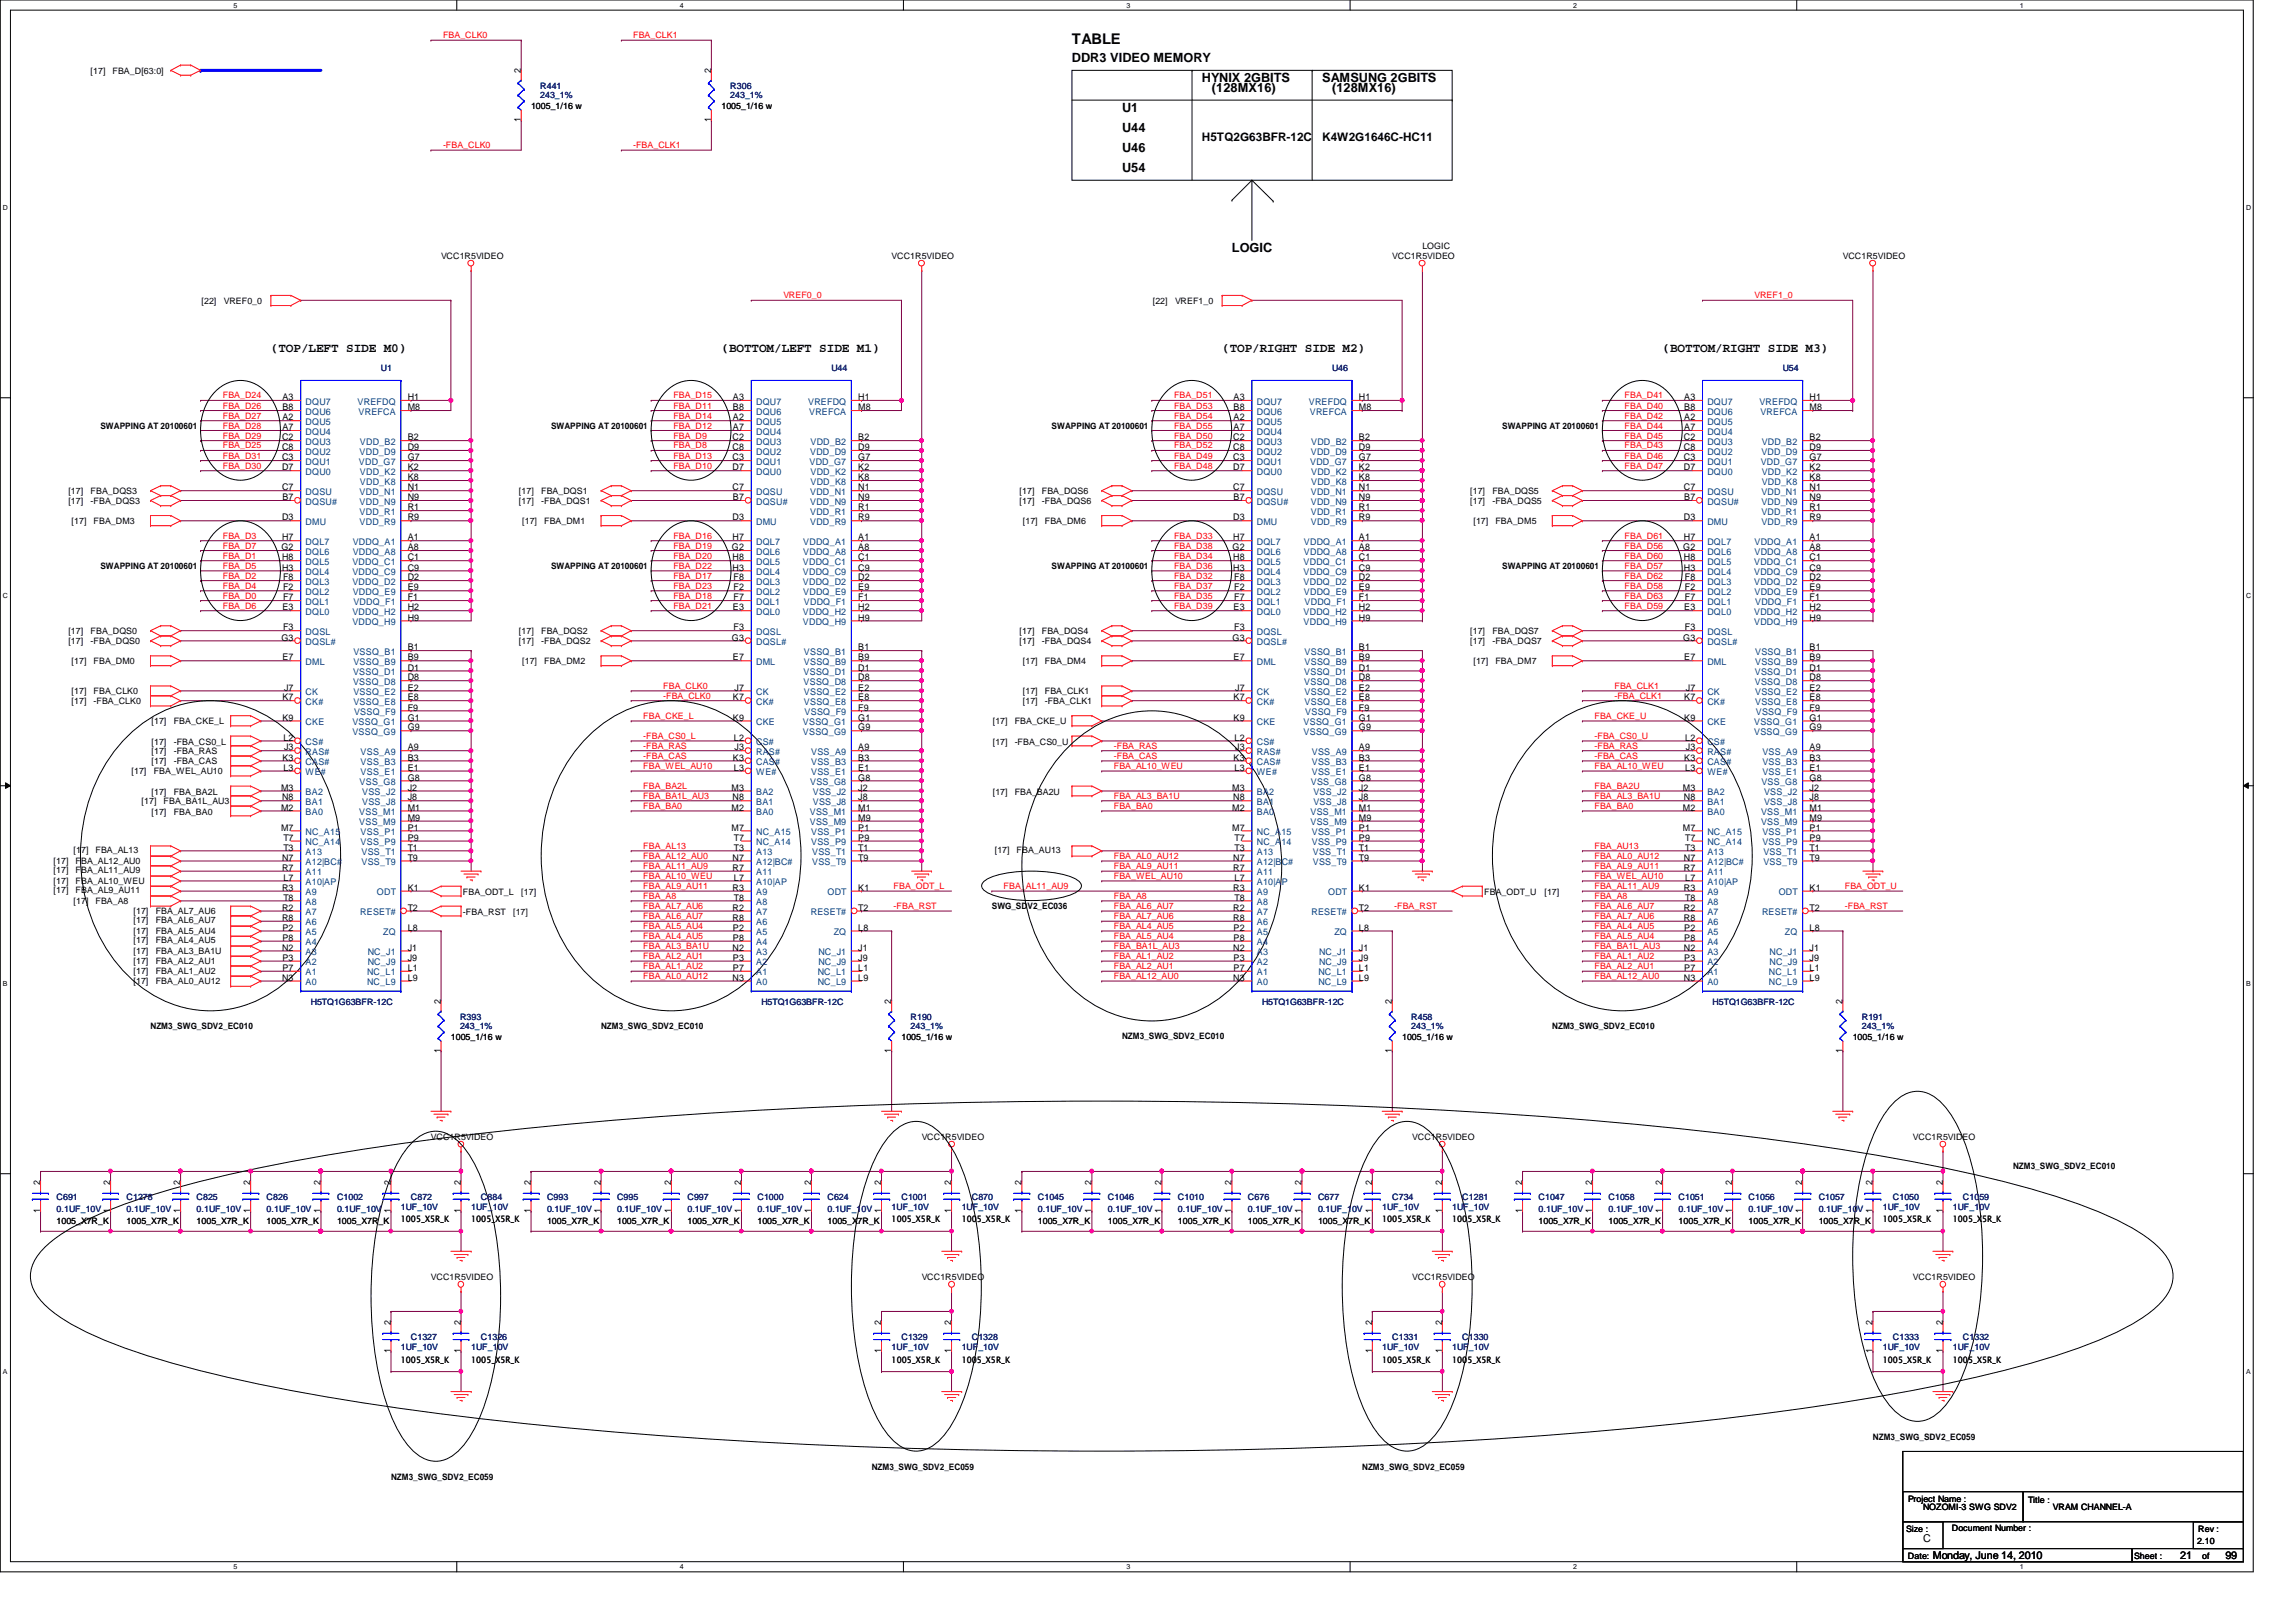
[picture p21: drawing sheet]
<svg xmlns="http://www.w3.org/2000/svg" width="297mm" height="210mm" viewBox="0 0 297 210" stroke-linecap="round" stroke-linejoin="round" font-family="sans-serif">
<defs><g id="words">
<text font-size="1.9" x="138.7" y="5.7">TABLE</text>
<g font-size="1.7">
<text x="138.7" y="8">DDR3 VIDEO MEMORY</text>
<text x="155.5" y="10.6">HYNIX 2GBITS</text>
<text x="156.8" y="11.9">(128MX16)</text>
<text x="171.1" y="10.6">SAMSUNG 2GBITS</text>
<text x="172.3" y="11.9">(128MX16)</text>
<text x="145.2" y="14.5">U1</text>
<text x="145.2" y="17.1">U44</text>
<text x="145.2" y="19.7">U46</text>
<text x="145.2" y="22.3">U54</text>
<text x="159.4" y="32.6">LOGIC</text>
<text x="35" y="45.5">(TOP/LEFT SIDE M0)</text>
<text x="93.3" y="45.5">(BOTTOM/LEFT SIDE M1)</text>
<text x="158.1" y="45.5">(TOP/RIGHT SIDE M2)</text>
<text x="215.1" y="45.5">(BOTTOM/RIGHT SIDE M3)</text>
</g>
<g font-size="1.5">
<text x="155.5" y="18.3">H5TQ2G63BFR-12C</text>
<text x="171.1" y="18.3">K4W2G1646C-HC11</text>
</g>
<g font-size="1.4">
<text x="248.8" y="199.5">C</text>
<text x="250.1" y="201.7">Monday, June 14, 2010</text>
<text x="282.1" y="201.7">21</text>
<text x="287.9" y="201.7">99</text>
</g>
<g font-size="1.2">
<text x="67.4" y="9.5" transform="rotate(-90 67.4 9.5)">2</text>
<text x="92" y="9.5" transform="rotate(-90 92 9.5)">2</text>
<text x="67.4" y="15.8" transform="rotate(-90 67.4 15.8)">1</text>
<text x="92" y="15.8" transform="rotate(-90 92 15.8)">1</text>
<text x="36.5" y="53.1">B8</text>
<text x="36.5" y="51.8">A3</text>
<text x="52.7" y="53.1">M8</text>
<text x="52.7" y="51.8">H1</text>
<text x="94.8" y="53.1">B8</text>
<text x="94.8" y="51.8">A3</text>
<text x="111" y="53.1">M8</text>
<text x="111" y="51.8">H1</text>
<text x="159.6" y="53.1">B8</text>
<text x="159.6" y="51.8">A3</text>
<text x="175.8" y="53.1">M8</text>
<text x="175.8" y="51.8">H1</text>
<text x="217.9" y="53.1">B8</text>
<text x="217.9" y="51.8">A3</text>
<text x="234.1" y="53.1">M8</text>
<text x="234.1" y="51.8">H1</text>
<text x="36.5" y="59.6">C3</text>
<text x="36.5" y="58.3">C8</text>
<text x="36.5" y="57">C2</text>
<text x="36.5" y="55.7">A7</text>
<text x="36.5" y="54.4">A2</text>
<text x="52.7" y="59.6">G7</text>
<text x="52.7" y="58.3">D9</text>
<text x="52.7" y="57">B2</text>
<text x="94.8" y="59.6">C3</text>
<text x="94.8" y="58.3">C8</text>
<text x="94.8" y="57">C2</text>
<text x="94.8" y="55.7">A7</text>
<text x="94.8" y="54.4">A2</text>
<text x="111" y="59.6">G7</text>
<text x="111" y="58.3">D9</text>
<text x="111" y="57">B2</text>
<text x="159.6" y="59.6">C3</text>
<text x="159.6" y="58.3">C8</text>
<text x="159.6" y="57">C2</text>
<text x="159.6" y="55.7">A7</text>
<text x="159.6" y="54.4">A2</text>
<text x="175.8" y="59.6">G7</text>
<text x="175.8" y="58.3">D9</text>
<text x="175.8" y="57">B2</text>
<text x="217.8" y="59.6">C3</text>
<text x="217.8" y="58.3">C8</text>
<text x="217.8" y="57">C2</text>
<text x="217.9" y="55.7">A7</text>
<text x="217.9" y="54.4">A2</text>
<text x="234.1" y="59.6">G7</text>
<text x="234.1" y="58.3">D9</text>
<text x="234.1" y="57">B2</text>
<text x="36.5" y="63.5">C7</text>
<text x="36.5" y="60.9">D7</text>
<text x="36.5" y="64.7">B7</text>
<text x="52.7" y="64.7">N9</text>
<text x="52.7" y="63.5">N1</text>
<text x="52.7" y="62.1">K8</text>
<text x="52.7" y="60.9">K2</text>
<text x="94.8" y="63.5">C7</text>
<text x="94.8" y="60.9">D7</text>
<text x="94.8" y="64.7">B7</text>
<text x="111" y="64.7">N9</text>
<text x="111" y="63.5">N1</text>
<text x="111" y="62.1">K8</text>
<text x="111" y="60.9">K2</text>
<text x="159.6" y="63.5">C7</text>
<text x="159.6" y="60.9">D7</text>
<text x="159.6" y="64.7">B7</text>
<text x="175.8" y="64.7">N9</text>
<text x="175.8" y="63.5">N1</text>
<text x="175.8" y="62.1">K8</text>
<text x="175.8" y="60.9">K2</text>
<text x="217.8" y="63.5">C7</text>
<text x="217.8" y="60.9">D7</text>
<text x="217.9" y="64.7">B7</text>
<text x="234.1" y="64.7">N9</text>
<text x="234.1" y="63.5">N1</text>
<text x="234.1" y="62.1">K8</text>
<text x="234.1" y="60.9">K2</text>
<text x="36.4" y="71.2">G2</text>
<text x="36.5" y="67.4">D3</text>
<text x="36.5" y="69.9">H7</text>
<text x="52.7" y="71.2">A8</text>
<text x="52.7" y="69.9">A1</text>
<text x="52.7" y="67.4">R9</text>
<text x="52.7" y="66">R1</text>
<text x="94.7" y="71.2">G2</text>
<text x="94.8" y="67.4">D3</text>
<text x="94.8" y="69.9">H7</text>
<text x="111" y="71.2">A8</text>
<text x="111" y="69.9">A1</text>
<text x="111" y="67.4">R9</text>
<text x="111" y="66">R1</text>
<text x="159.5" y="71.2">G2</text>
<text x="159.6" y="67.4">D3</text>
<text x="159.6" y="69.9">H7</text>
<text x="175.8" y="71.2">A8</text>
<text x="175.8" y="69.9">A1</text>
<text x="175.8" y="67.4">R9</text>
<text x="175.8" y="66">R1</text>
<text x="217.8" y="71.2">G2</text>
<text x="217.8" y="67.4">D3</text>
<text x="217.8" y="69.9">H7</text>
<text x="234.1" y="71.2">A8</text>
<text x="234.1" y="69.9">A1</text>
<text x="234.1" y="67.4">R9</text>
<text x="234.1" y="66">R1</text>
<text x="36.5" y="73.8">H3</text>
<text x="36.5" y="72.5">H8</text>
<text x="36.6" y="76.4">F2</text>
<text x="36.6" y="77.7">F7</text>
<text x="36.6" y="75.1">F8</text>
<text x="52.7" y="77.7">F1</text>
<text x="52.7" y="76.4">E9</text>
<text x="52.7" y="75.1">D2</text>
<text x="52.7" y="73.8">C9</text>
<text x="52.7" y="72.5">C1</text>
<text x="94.8" y="73.8">H3</text>
<text x="94.8" y="72.5">H8</text>
<text x="94.9" y="76.4">F2</text>
<text x="94.9" y="77.7">F7</text>
<text x="94.9" y="75.1">F8</text>
<text x="111" y="77.7">F1</text>
<text x="111" y="76.4">E9</text>
<text x="111" y="75.1">D2</text>
<text x="111" y="73.8">C9</text>
<text x="111" y="72.5">C1</text>
<text x="159.6" y="73.8">H3</text>
<text x="159.6" y="72.5">H8</text>
<text x="159.7" y="76.4">F2</text>
<text x="159.7" y="77.7">F7</text>
<text x="159.7" y="75.1">F8</text>
<text x="175.8" y="77.7">F1</text>
<text x="175.8" y="76.4">E9</text>
<text x="175.8" y="75.1">D2</text>
<text x="175.8" y="73.8">C9</text>
<text x="175.8" y="72.5">C1</text>
<text x="217.8" y="73.8">H3</text>
<text x="217.8" y="72.5">H8</text>
<text x="218" y="76.4">F2</text>
<text x="218" y="77.7">F7</text>
<text x="218" y="75.1">F8</text>
<text x="234.1" y="77.7">F1</text>
<text x="234.1" y="76.4">E9</text>
<text x="234.1" y="75.1">D2</text>
<text x="234.1" y="73.8">C9</text>
<text x="234.1" y="72.5">C1</text>
<text x="36.4" y="82.9">G3</text>
<text x="36.5" y="79">E3</text>
<text x="36.6" y="81.6">F3</text>
<text x="52.7" y="80.3">H9</text>
<text x="52.7" y="79">H2</text>
<text x="94.7" y="82.9">G3</text>
<text x="94.8" y="79">E3</text>
<text x="94.9" y="81.6">F3</text>
<text x="111" y="80.3">H9</text>
<text x="111" y="79">H2</text>
<text x="159.5" y="82.9">G3</text>
<text x="159.6" y="79">E3</text>
<text x="159.7" y="81.6">F3</text>
<text x="175.8" y="80.3">H9</text>
<text x="175.8" y="79">H2</text>
<text x="217.8" y="82.9">G3</text>
<text x="217.9" y="79">E3</text>
<text x="218" y="81.6">F3</text>
<text x="234.1" y="80.3">H9</text>
<text x="234.1" y="79">H2</text>
<text x="36.5" y="85.5">E7</text>
<text x="36.7" y="89.4">J7</text>
<text x="52.7" y="89.4">E2</text>
<text x="52.7" y="88.1">D8</text>
<text x="52.7" y="86.8">D1</text>
<text x="52.7" y="85.5">B9</text>
<text x="52.7" y="84.2">B1</text>
<text x="94.8" y="85.5">E7</text>
<text x="95" y="89.4">J7</text>
<text x="111" y="89.4">E2</text>
<text x="111" y="88.1">D8</text>
<text x="111" y="86.8">D1</text>
<text x="111" y="85.5">B9</text>
<text x="111" y="84.2">B1</text>
<text x="159.6" y="85.5">E7</text>
<text x="159.8" y="89.4">J7</text>
<text x="175.8" y="89.4">E2</text>
<text x="175.8" y="88.1">D8</text>
<text x="175.8" y="86.8">D1</text>
<text x="175.8" y="85.5">B9</text>
<text x="175.8" y="84.2">B1</text>
<text x="217.9" y="85.5">E7</text>
<text x="218.1" y="89.4">J7</text>
<text x="234.1" y="89.4">E2</text>
<text x="234.1" y="88.1">D8</text>
<text x="234.1" y="86.8">D1</text>
<text x="234.1" y="85.5">B9</text>
<text x="234.1" y="84.2">B1</text>
<text x="36.5" y="93.3">K9</text>
<text x="36.5" y="90.6">K7</text>
<text x="36.7" y="95.8">L2</text>
<text x="52.7" y="94.5">G9</text>
<text x="52.7" y="93.3">G1</text>
<text x="52.7" y="91.9">F9</text>
<text x="52.7" y="90.6">E8</text>
<text x="94.8" y="93.3">K9</text>
<text x="94.8" y="90.6">K7</text>
<text x="95" y="95.8">L2</text>
<text x="111" y="94.5">G9</text>
<text x="111" y="93.3">G1</text>
<text x="111" y="91.9">F9</text>
<text x="111" y="90.6">E8</text>
<text x="159.6" y="93.3">K9</text>
<text x="159.6" y="90.6">K7</text>
<text x="159.7" y="95.8">L2</text>
<text x="175.8" y="94.5">G9</text>
<text x="175.8" y="93.3">G1</text>
<text x="175.8" y="91.9">F9</text>
<text x="175.8" y="90.6">E8</text>
<text x="217.9" y="93.3">K9</text>
<text x="217.9" y="90.6">K7</text>
<text x="218" y="95.8">L2</text>
<text x="234.1" y="94.5">G9</text>
<text x="234.1" y="93.3">G1</text>
<text x="234.1" y="91.9">F9</text>
<text x="234.1" y="90.6">E8</text>
<text x="36.5" y="98.4">K3</text>
<text x="36.7" y="99.7">L3</text>
<text x="36.7" y="97.1">J3</text>
<text x="52.7" y="101">G8</text>
<text x="52.7" y="99.7">E1</text>
<text x="52.7" y="98.4">B3</text>
<text x="52.7" y="97.1">A9</text>
<text x="94.8" y="98.4">K3</text>
<text x="95" y="99.7">L3</text>
<text x="95" y="97.1">J3</text>
<text x="111" y="101">G8</text>
<text x="111" y="99.7">E1</text>
<text x="111" y="98.4">B3</text>
<text x="111" y="97.1">A9</text>
<text x="159.6" y="98.4">K3</text>
<text x="159.7" y="99.7">L3</text>
<text x="159.8" y="97.1">J3</text>
<text x="175.8" y="101">G8</text>
<text x="175.8" y="99.7">E1</text>
<text x="175.8" y="98.4">B3</text>
<text x="175.8" y="97.1">A9</text>
<text x="217.9" y="98.4">K3</text>
<text x="218" y="99.7">L3</text>
<text x="218.1" y="97.1">J3</text>
<text x="234.1" y="101">G8</text>
<text x="234.1" y="99.7">E1</text>
<text x="234.1" y="98.4">B3</text>
<text x="234.1" y="97.1">A9</text>
<text x="36.4" y="107.5">M7</text>
<text x="36.4" y="104.9">M2</text>
<text x="36.4" y="102.3">M3</text>
<text x="36.5" y="103.6">N8</text>
<text x="52.7" y="107.5">P1</text>
<text x="52.7" y="106.2">M9</text>
<text x="52.7" y="104.9">M1</text>
<text x="52.7" y="103.6">J8</text>
<text x="52.7" y="102.3">J2</text>
<text x="94.7" y="107.5">M7</text>
<text x="94.7" y="104.9">M2</text>
<text x="94.7" y="102.3">M3</text>
<text x="94.8" y="103.6">N8</text>
<text x="111" y="107.5">P1</text>
<text x="111" y="106.2">M9</text>
<text x="111" y="104.9">M1</text>
<text x="111" y="103.6">J8</text>
<text x="111" y="102.3">J2</text>
<text x="159.4" y="107.5">M7</text>
<text x="159.4" y="104.9">M2</text>
<text x="159.4" y="102.3">M3</text>
<text x="159.6" y="103.6">N8</text>
<text x="175.8" y="107.5">P1</text>
<text x="175.8" y="106.2">M9</text>
<text x="175.8" y="104.9">M1</text>
<text x="175.8" y="103.6">J8</text>
<text x="175.8" y="102.3">J2</text>
<text x="217.7" y="107.5">M7</text>
<text x="217.7" y="104.9">M2</text>
<text x="217.7" y="102.3">M3</text>
<text x="217.8" y="103.6">N8</text>
<text x="234.1" y="107.5">P1</text>
<text x="234.1" y="106.2">M9</text>
<text x="234.1" y="104.9">M1</text>
<text x="234.1" y="103.6">J8</text>
<text x="234.1" y="102.3">J2</text>
<text x="36.5" y="112.7">R7</text>
<text x="36.5" y="111.4">N7</text>
<text x="36.7" y="114">L7</text>
<text x="36.7" y="108.8">T7</text>
<text x="36.7" y="110.1">T3</text>
<text x="52.7" y="111.4">T9</text>
<text x="52.7" y="110.1">T1</text>
<text x="52.7" y="108.8">P9</text>
<text x="94.8" y="112.7">R7</text>
<text x="94.8" y="111.4">N7</text>
<text x="95" y="114">L7</text>
<text x="95" y="108.8">T7</text>
<text x="95" y="110.1">T3</text>
<text x="111" y="111.4">T9</text>
<text x="111" y="110.1">T1</text>
<text x="111" y="108.8">P9</text>
<text x="159.6" y="112.7">R7</text>
<text x="159.6" y="111.4">N7</text>
<text x="159.7" y="114">L7</text>
<text x="159.7" y="108.8">T7</text>
<text x="159.7" y="110.1">T3</text>
<text x="175.8" y="111.4">T9</text>
<text x="175.8" y="110.1">T1</text>
<text x="175.8" y="108.8">P9</text>
<text x="217.8" y="112.7">R7</text>
<text x="217.8" y="111.4">N7</text>
<text x="218" y="114">L7</text>
<text x="218" y="108.8">T7</text>
<text x="218" y="110.1">T3</text>
<text x="234.1" y="111.4">T9</text>
<text x="234.1" y="110.1">T1</text>
<text x="234.1" y="108.8">P9</text>
<text x="36.5" y="119.2">R8</text>
<text x="36.5" y="117.9">R2</text>
<text x="36.5" y="115.3">R3</text>
<text x="36.7" y="116.5">T8</text>
<text x="52.7" y="117.9">T2</text>
<text x="52.7" y="115.3">K1</text>
<text x="94.8" y="119.2">R8</text>
<text x="94.8" y="117.9">R2</text>
<text x="94.8" y="115.3">R3</text>
<text x="95" y="116.5">T8</text>
<text x="111" y="117.9">T2</text>
<text x="111" y="115.3">K1</text>
<text x="159.6" y="119.2">R8</text>
<text x="159.6" y="117.9">R2</text>
<text x="159.6" y="115.3">R3</text>
<text x="159.7" y="116.5">T8</text>
<text x="175.8" y="117.9">T2</text>
<text x="175.8" y="115.3">K1</text>
<text x="217.8" y="119.2">R8</text>
<text x="217.8" y="117.9">R2</text>
<text x="217.8" y="115.3">R3</text>
<text x="218" y="116.5">T8</text>
<text x="234.1" y="117.9">T2</text>
<text x="234.1" y="115.3">K1</text>
<text x="36.5" y="123">N2</text>
<text x="36.5" y="125.6">P7</text>
<text x="36.5" y="124.3">P3</text>
<text x="36.5" y="121.8">P8</text>
<text x="36.5" y="120.4">P2</text>
<text x="52.7" y="125.6">L1</text>
<text x="52.7" y="124.3">J9</text>
<text x="52.7" y="123">J1</text>
<text x="52.7" y="120.4">L8</text>
<text x="94.8" y="123">N2</text>
<text x="94.8" y="125.6">P7</text>
<text x="94.8" y="124.3">P3</text>
<text x="94.8" y="121.8">P8</text>
<text x="94.8" y="120.4">P2</text>
<text x="111" y="125.6">L1</text>
<text x="111" y="124.3">J9</text>
<text x="111" y="123">J1</text>
<text x="111" y="120.4">L8</text>
<text x="159.6" y="123">N2</text>
<text x="159.6" y="125.6">P7</text>
<text x="159.6" y="124.3">P3</text>
<text x="159.6" y="121.8">P8</text>
<text x="159.6" y="120.4">P2</text>
<text x="175.8" y="125.6">L1</text>
<text x="175.8" y="124.3">J9</text>
<text x="175.8" y="123">J1</text>
<text x="175.8" y="120.4">L8</text>
<text x="217.8" y="123">N2</text>
<text x="217.9" y="125.6">P7</text>
<text x="217.9" y="124.3">P3</text>
<text x="217.9" y="121.8">P8</text>
<text x="217.9" y="120.4">P2</text>
<text x="234.1" y="125.6">L1</text>
<text x="234.1" y="124.3">J9</text>
<text x="234.1" y="123">J1</text>
<text x="234.1" y="120.4">L8</text>
<text x="36.5" y="126.9">N3</text>
<text x="52.7" y="126.9">L9</text>
<text x="57" y="130" transform="rotate(-90 57 130)">2</text>
<text x="94.8" y="126.9">N3</text>
<text x="111" y="126.9">L9</text>
<text x="115.3" y="130" transform="rotate(-90 115.3 130)">2</text>
<text x="159.6" y="126.9">N3</text>
<text x="175.8" y="126.9">L9</text>
<text x="180.1" y="130" transform="rotate(-90 180.1 130)">2</text>
<text x="217.8" y="126.9">N3</text>
<text x="234.1" y="126.9">L9</text>
<text x="238.4" y="130" transform="rotate(-90 238.4 130)">2</text>
<text x="57" y="136.3" transform="rotate(-90 57 136.3)">1</text>
<text x="115.3" y="136.3" transform="rotate(-90 115.3 136.3)">1</text>
<text x="180.1" y="136.3" transform="rotate(-90 180.1 136.3)">1</text>
<text x="238.4" y="136.3" transform="rotate(-90 238.4 136.3)">1</text>
<text x="5.2" y="153.3" transform="rotate(-90 5.2 153.3)">2</text>
<text x="14.3" y="153.3" transform="rotate(-90 14.3 153.3)">2</text>
<text x="23.3" y="153.3" transform="rotate(-90 23.3 153.3)">2</text>
<text x="32.4" y="153.3" transform="rotate(-90 32.4 153.3)">2</text>
<text x="41.5" y="153.3" transform="rotate(-90 41.5 153.3)">2</text>
<text x="50.5" y="153.3" transform="rotate(-90 50.5 153.3)">2</text>
<text x="59.6" y="153.3" transform="rotate(-90 59.6 153.3)">2</text>
<text x="68.7" y="153.3" transform="rotate(-90 68.7 153.3)">2</text>
<text x="77.7" y="153.3" transform="rotate(-90 77.7 153.3)">2</text>
<text x="86.8" y="153.3" transform="rotate(-90 86.8 153.3)">2</text>
<text x="95.9" y="153.3" transform="rotate(-90 95.9 153.3)">2</text>
<text x="104.9" y="153.3" transform="rotate(-90 104.9 153.3)">2</text>
<text x="114" y="153.3" transform="rotate(-90 114 153.3)">2</text>
<text x="123.1" y="153.3" transform="rotate(-90 123.1 153.3)">2</text>
<text x="132.2" y="153.3" transform="rotate(-90 132.2 153.3)">2</text>
<text x="141.2" y="153.3" transform="rotate(-90 141.2 153.3)">2</text>
<text x="150.3" y="153.3" transform="rotate(-90 150.3 153.3)">2</text>
<text x="159.3" y="153.3" transform="rotate(-90 159.3 153.3)">2</text>
<text x="168.4" y="153.3" transform="rotate(-90 168.4 153.3)">2</text>
<text x="177.5" y="153.3" transform="rotate(-90 177.5 153.3)">2</text>
<text x="186.6" y="153.3" transform="rotate(-90 186.6 153.3)">2</text>
<text x="196.9" y="153.3" transform="rotate(-90 196.9 153.3)">2</text>
<text x="206" y="153.3" transform="rotate(-90 206 153.3)">2</text>
<text x="215.1" y="153.3" transform="rotate(-90 215.1 153.3)">2</text>
<text x="224.1" y="153.3" transform="rotate(-90 224.1 153.3)">2</text>
<text x="233.2" y="153.3" transform="rotate(-90 233.2 153.3)">2</text>
<text x="242.3" y="153.3" transform="rotate(-90 242.3 153.3)">2</text>
<text x="251.3" y="153.3" transform="rotate(-90 251.3 153.3)">2</text>
<text x="5.2" y="157" transform="rotate(-90 5.2 157)">1</text>
<text x="14.3" y="157" transform="rotate(-90 14.3 157)">1</text>
<text x="23.3" y="157" transform="rotate(-90 23.3 157)">1</text>
<text x="32.4" y="157" transform="rotate(-90 32.4 157)">1</text>
<text x="41.5" y="157" transform="rotate(-90 41.5 157)">1</text>
<text x="50.5" y="157" transform="rotate(-90 50.5 157)">1</text>
<text x="59.6" y="157" transform="rotate(-90 59.6 157)">1</text>
<text x="68.7" y="157" transform="rotate(-90 68.7 157)">1</text>
<text x="77.7" y="157" transform="rotate(-90 77.7 157)">1</text>
<text x="86.8" y="157" transform="rotate(-90 86.8 157)">1</text>
<text x="95.9" y="157" transform="rotate(-90 95.9 157)">1</text>
<text x="104.9" y="157" transform="rotate(-90 104.9 157)">1</text>
<text x="114" y="157" transform="rotate(-90 114 157)">1</text>
<text x="123.1" y="157" transform="rotate(-90 123.1 157)">1</text>
<text x="132.2" y="157" transform="rotate(-90 132.2 157)">1</text>
<text x="141.2" y="157" transform="rotate(-90 141.2 157)">1</text>
<text x="150.3" y="157" transform="rotate(-90 150.3 157)">1</text>
<text x="159.3" y="157" transform="rotate(-90 159.3 157)">1</text>
<text x="168.4" y="157" transform="rotate(-90 168.4 157)">1</text>
<text x="177.5" y="157" transform="rotate(-90 177.5 157)">1</text>
<text x="186.6" y="157" transform="rotate(-90 186.6 157)">1</text>
<text x="196.9" y="157" transform="rotate(-90 196.9 157)">1</text>
<text x="206" y="157" transform="rotate(-90 206 157)">1</text>
<text x="215.1" y="157" transform="rotate(-90 215.1 157)">1</text>
<text x="224.1" y="157" transform="rotate(-90 224.1 157)">1</text>
<text x="233.2" y="157" transform="rotate(-90 233.2 157)">1</text>
<text x="242.3" y="157" transform="rotate(-90 242.3 157)">1</text>
<text x="251.3" y="157" transform="rotate(-90 251.3 157)">1</text>
<text x="50.5" y="171.4" transform="rotate(-90 50.5 171.4)">2</text>
<text x="59.6" y="171.4" transform="rotate(-90 59.6 171.4)">2</text>
<text x="114" y="171.4" transform="rotate(-90 114 171.4)">2</text>
<text x="123.1" y="171.4" transform="rotate(-90 123.1 171.4)">2</text>
<text x="177.5" y="171.4" transform="rotate(-90 177.5 171.4)">2</text>
<text x="186.6" y="171.4" transform="rotate(-90 186.6 171.4)">2</text>
<text x="242.3" y="171.4" transform="rotate(-90 242.3 171.4)">2</text>
<text x="251.3" y="171.4" transform="rotate(-90 251.3 171.4)">2</text>
<text x="50.5" y="175.1" transform="rotate(-90 50.5 175.1)">1</text>
<text x="59.6" y="175.1" transform="rotate(-90 59.6 175.1)">1</text>
<text x="114" y="175.1" transform="rotate(-90 114 175.1)">1</text>
<text x="123.1" y="175.1" transform="rotate(-90 123.1 175.1)">1</text>
<text x="177.5" y="175.1" transform="rotate(-90 177.5 175.1)">1</text>
<text x="186.6" y="175.1" transform="rotate(-90 186.6 175.1)">1</text>
<text x="242.3" y="175.1" transform="rotate(-90 242.3 175.1)">1</text>
<text x="251.3" y="175.1" transform="rotate(-90 251.3 175.1)">1</text>
</g>
<g font-size="1.2" fill="#004080">
<text x="39.5" y="53.7">DQU6</text>
<text x="39.5" y="52.4">DQU7</text>
<text x="46.3" y="52.4">VREFDQ</text>
<text x="46.4" y="53.7">VREFCA</text>
<text x="97.8" y="53.7">DQU6</text>
<text x="97.8" y="52.4">DQU7</text>
<text x="104.6" y="52.4">VREFDQ</text>
<text x="104.7" y="53.7">VREFCA</text>
<text x="162.6" y="53.7">DQU6</text>
<text x="162.6" y="52.4">DQU7</text>
<text x="169.3" y="52.4">VREFDQ</text>
<text x="169.5" y="53.7">VREFCA</text>
<text x="220.9" y="53.7">DQU6</text>
<text x="220.9" y="52.4">DQU7</text>
<text x="227.6" y="52.4">VREFDQ</text>
<text x="227.8" y="53.7">VREFCA</text>
<text x="39.5" y="58.8">DQU2</text>
<text x="39.5" y="57.6">DQU3</text>
<text x="39.5" y="56.3">DQU4</text>
<text x="39.5" y="55">DQU5</text>
<text x="46.5" y="58.8">VDD_D9</text>
<text x="46.6" y="57.6">VDD_B2</text>
<text x="97.8" y="58.8">DQU2</text>
<text x="97.8" y="57.6">DQU3</text>
<text x="97.8" y="56.3">DQU4</text>
<text x="97.8" y="55">DQU5</text>
<text x="104.8" y="58.8">VDD_D9</text>
<text x="104.9" y="57.6">VDD_B2</text>
<text x="162.6" y="58.8">DQU2</text>
<text x="162.6" y="57.6">DQU3</text>
<text x="162.6" y="56.3">DQU4</text>
<text x="162.6" y="55">DQU5</text>
<text x="169.6" y="58.8">VDD_D9</text>
<text x="169.6" y="57.6">VDD_B2</text>
<text x="220.9" y="58.8">DQU2</text>
<text x="220.9" y="57.6">DQU3</text>
<text x="220.9" y="56.3">DQU4</text>
<text x="220.9" y="55">DQU5</text>
<text x="227.9" y="58.8">VDD_D9</text>
<text x="227.9" y="57.6">VDD_B2</text>
<text x="39.5" y="65.3">DQSU#</text>
<text x="39.5" y="64.1">DQSU</text>
<text x="39.5" y="61.5">DQU0</text>
<text x="39.5" y="60.2">DQU1</text>
<text x="46.4" y="60.2">VDD_G7</text>
<text x="46.5" y="65.3">VDD_N9</text>
<text x="46.5" y="64.1">VDD_N1</text>
<text x="46.6" y="62.7">VDD_K8</text>
<text x="46.6" y="61.5">VDD_K2</text>
<text x="97.8" y="65.3">DQSU#</text>
<text x="97.8" y="64.1">DQSU</text>
<text x="97.8" y="61.5">DQU0</text>
<text x="97.8" y="60.2">DQU1</text>
<text x="104.7" y="60.2">VDD_G7</text>
<text x="104.8" y="65.3">VDD_N9</text>
<text x="104.8" y="64.1">VDD_N1</text>
<text x="104.9" y="62.7">VDD_K8</text>
<text x="104.9" y="61.5">VDD_K2</text>
<text x="162.6" y="65.3">DQSU#</text>
<text x="162.6" y="64.1">DQSU</text>
<text x="162.6" y="61.5">DQU0</text>
<text x="162.6" y="60.2">DQU1</text>
<text x="169.5" y="60.2">VDD_G7</text>
<text x="169.6" y="65.3">VDD_N9</text>
<text x="169.6" y="64.1">VDD_N1</text>
<text x="169.6" y="62.7">VDD_K8</text>
<text x="169.6" y="61.5">VDD_K2</text>
<text x="220.9" y="65.3">DQSU#</text>
<text x="220.9" y="64.1">DQSU</text>
<text x="220.9" y="61.5">DQU0</text>
<text x="220.9" y="60.2">DQU1</text>
<text x="227.8" y="60.2">VDD_G7</text>
<text x="227.9" y="65.3">VDD_N9</text>
<text x="227.9" y="64.1">VDD_N1</text>
<text x="227.9" y="62.7">VDD_K8</text>
<text x="227.9" y="61.5">VDD_K2</text>
<text x="39.5" y="71.8">DQL6</text>
<text x="39.5" y="67.9">DMU</text>
<text x="39.5" y="70.5">DQL7</text>
<text x="45.6" y="71.8">VDDQ_A8</text>
<text x="45.6" y="70.5">VDDQ_A1</text>
<text x="46.5" y="67.9">VDD_R9</text>
<text x="46.5" y="66.6">VDD_R1</text>
<text x="97.8" y="71.8">DQL6</text>
<text x="97.8" y="67.9">DMU</text>
<text x="97.8" y="70.5">DQL7</text>
<text x="103.9" y="71.8">VDDQ_A8</text>
<text x="103.9" y="70.5">VDDQ_A1</text>
<text x="104.8" y="67.9">VDD_R9</text>
<text x="104.8" y="66.6">VDD_R1</text>
<text x="162.6" y="71.8">DQL6</text>
<text x="162.6" y="67.9">DMU</text>
<text x="162.6" y="70.5">DQL7</text>
<text x="168.7" y="71.8">VDDQ_A8</text>
<text x="168.7" y="70.5">VDDQ_A1</text>
<text x="169.6" y="67.9">VDD_R9</text>
<text x="169.6" y="66.6">VDD_R1</text>
<text x="220.9" y="71.8">DQL6</text>
<text x="220.9" y="67.9">DMU</text>
<text x="220.9" y="70.5">DQL7</text>
<text x="227" y="71.8">VDDQ_A8</text>
<text x="227" y="70.5">VDDQ_A1</text>
<text x="227.9" y="67.9">VDD_R9</text>
<text x="227.9" y="66.6">VDD_R1</text>
<text x="39.5" y="77">DQL2</text>
<text x="39.5" y="74.4">DQL4</text>
<text x="39.5" y="73.1">DQL5</text>
<text x="39.5" y="75.7">DQL3</text>
<text x="45.6" y="75.7">VDDQ_D2</text>
<text x="45.6" y="74.4">VDDQ_C9</text>
<text x="45.6" y="73.1">VDDQ_C1</text>
<text x="45.6" y="77">VDDQ_E9</text>
<text x="97.8" y="77">DQL2</text>
<text x="97.8" y="74.4">DQL4</text>
<text x="97.8" y="73.1">DQL5</text>
<text x="97.8" y="75.7">DQL3</text>
<text x="103.9" y="75.7">VDDQ_D2</text>
<text x="103.9" y="74.4">VDDQ_C9</text>
<text x="103.9" y="73.1">VDDQ_C1</text>
<text x="103.9" y="77">VDDQ_E9</text>
<text x="162.6" y="77">DQL2</text>
<text x="162.6" y="74.4">DQL4</text>
<text x="162.6" y="73.1">DQL5</text>
<text x="162.6" y="75.7">DQL3</text>
<text x="168.7" y="75.7">VDDQ_D2</text>
<text x="168.7" y="74.4">VDDQ_C9</text>
<text x="168.7" y="73.1">VDDQ_C1</text>
<text x="168.7" y="77">VDDQ_E9</text>
<text x="220.9" y="77">DQL2</text>
<text x="220.9" y="74.4">DQL4</text>
<text x="220.9" y="73.1">DQL5</text>
<text x="220.9" y="75.7">DQL3</text>
<text x="226.9" y="75.7">VDDQ_D2</text>
<text x="226.9" y="74.4">VDDQ_C9</text>
<text x="226.9" y="73.1">VDDQ_C1</text>
<text x="227" y="77">VDDQ_E9</text>
<text x="39.5" y="82.2">DQSL</text>
<text x="39.5" y="79.6">DQL0</text>
<text x="39.5" y="83.5">DQSL#</text>
<text x="39.5" y="78.3">DQL1</text>
<text x="45.6" y="80.9">VDDQ_H9</text>
<text x="45.6" y="79.6">VDDQ_H2</text>
<text x="45.7" y="78.3">VDDQ_F1</text>
<text x="97.8" y="82.2">DQSL</text>
<text x="97.8" y="79.6">DQL0</text>
<text x="97.8" y="83.5">DQSL#</text>
<text x="97.8" y="78.3">DQL1</text>
<text x="103.9" y="80.9">VDDQ_H9</text>
<text x="103.9" y="79.6">VDDQ_H2</text>
<text x="104" y="78.3">VDDQ_F1</text>
<text x="162.6" y="82.2">DQSL</text>
<text x="162.6" y="79.6">DQL0</text>
<text x="162.6" y="83.5">DQSL#</text>
<text x="162.6" y="78.3">DQL1</text>
<text x="168.7" y="80.9">VDDQ_H9</text>
<text x="168.7" y="79.6">VDDQ_H2</text>
<text x="168.8" y="78.3">VDDQ_F1</text>
<text x="220.9" y="82.2">DQSL</text>
<text x="220.9" y="79.6">DQL0</text>
<text x="220.9" y="83.5">DQSL#</text>
<text x="220.9" y="78.3">DQL1</text>
<text x="226.9" y="80.9">VDDQ_H9</text>
<text x="226.9" y="79.6">VDDQ_H2</text>
<text x="227.1" y="78.3">VDDQ_F1</text>
<text x="39.5" y="90">CK</text>
<text x="39.5" y="86.1">DML</text>
<text x="45.7" y="88.6">VSSQ_D8</text>
<text x="45.7" y="87.4">VSSQ_D1</text>
<text x="45.7" y="90">VSSQ_E2</text>
<text x="45.7" y="86.1">VSSQ_B9</text>
<text x="45.7" y="84.8">VSSQ_B1</text>
<text x="97.8" y="90">CK</text>
<text x="97.8" y="86.1">DML</text>
<text x="104" y="88.6">VSSQ_D8</text>
<text x="104" y="87.4">VSSQ_D1</text>
<text x="104" y="90">VSSQ_E2</text>
<text x="104" y="86.1">VSSQ_B9</text>
<text x="104" y="84.8">VSSQ_B1</text>
<text x="162.6" y="90">CK</text>
<text x="162.6" y="86.1">DML</text>
<text x="168.7" y="88.6">VSSQ_D8</text>
<text x="168.7" y="87.4">VSSQ_D1</text>
<text x="168.8" y="90">VSSQ_E2</text>
<text x="168.8" y="86.1">VSSQ_B9</text>
<text x="168.8" y="84.8">VSSQ_B1</text>
<text x="220.9" y="90">CK</text>
<text x="220.9" y="86.1">DML</text>
<text x="227" y="88.6">VSSQ_D8</text>
<text x="227" y="87.4">VSSQ_D1</text>
<text x="227.1" y="90">VSSQ_E2</text>
<text x="227.1" y="86.1">VSSQ_B9</text>
<text x="227.1" y="84.8">VSSQ_B1</text>
<text x="39.5" y="93.9">CKE</text>
<text x="39.5" y="91.2">CK#</text>
<text x="45.6" y="95.1">VSSQ_G9</text>
<text x="45.6" y="93.9">VSSQ_G1</text>
<text x="45.7" y="91.2">VSSQ_E8</text>
<text x="45.8" y="92.5">VSSQ_F9</text>
<text x="97.8" y="93.9">CKE</text>
<text x="97.8" y="91.2">CK#</text>
<text x="103.9" y="95.1">VSSQ_G9</text>
<text x="103.9" y="93.9">VSSQ_G1</text>
<text x="104" y="91.2">VSSQ_E8</text>
<text x="104.1" y="92.5">VSSQ_F9</text>
<text x="162.6" y="93.9">CKE</text>
<text x="162.6" y="91.2">CK#</text>
<text x="168.7" y="95.1">VSSQ_G9</text>
<text x="168.7" y="93.9">VSSQ_G1</text>
<text x="168.8" y="91.2">VSSQ_E8</text>
<text x="168.9" y="92.5">VSSQ_F9</text>
<text x="220.9" y="93.9">CKE</text>
<text x="220.9" y="91.2">CK#</text>
<text x="226.9" y="95.1">VSSQ_G9</text>
<text x="226.9" y="93.9">VSSQ_G1</text>
<text x="227.1" y="91.2">VSSQ_E8</text>
<text x="227.2" y="92.5">VSSQ_F9</text>
<text x="39.5" y="100.3">WE#</text>
<text x="39.5" y="99">CAS#</text>
<text x="39.5" y="97.7">RAS#</text>
<text x="39.5" y="96.4">CS#</text>
<text x="46.5" y="101.6">VSS_G8</text>
<text x="46.6" y="100.3">VSS_E1</text>
<text x="46.6" y="99">VSS_B3</text>
<text x="46.6" y="97.7">VSS_A9</text>
<text x="97.8" y="100.3">WE#</text>
<text x="97.8" y="99">CAS#</text>
<text x="97.8" y="97.7">RAS#</text>
<text x="97.8" y="96.4">CS#</text>
<text x="104.8" y="101.6">VSS_G8</text>
<text x="104.9" y="100.3">VSS_E1</text>
<text x="104.9" y="99">VSS_B3</text>
<text x="104.9" y="97.7">VSS_A9</text>
<text x="162.6" y="100.3">WE#</text>
<text x="162.6" y="99">CAS#</text>
<text x="162.6" y="97.7">RAS#</text>
<text x="162.6" y="96.4">CS#</text>
<text x="169.6" y="101.6">VSS_G8</text>
<text x="169.7" y="100.3">VSS_E1</text>
<text x="169.7" y="99">VSS_B3</text>
<text x="169.7" y="97.7">VSS_A9</text>
<text x="220.9" y="100.3">WE#</text>
<text x="220.9" y="99">CAS#</text>
<text x="220.9" y="97.7">RAS#</text>
<text x="220.9" y="96.4">CS#</text>
<text x="227.9" y="101.6">VSS_G8</text>
<text x="228" y="100.3">VSS_E1</text>
<text x="228" y="99">VSS_B3</text>
<text x="228" y="97.7">VSS_A9</text>
<text x="39.5" y="105.5">BA0</text>
<text x="39.5" y="104.2">BA1</text>
<text x="39.5" y="102.9">BA2</text>
<text x="46.5" y="106.8">VSS_M9</text>
<text x="46.5" y="105.5">VSS_M1</text>
<text x="46.9" y="104.2">VSS_J8</text>
<text x="46.9" y="102.9">VSS_J2</text>
<text x="97.8" y="105.5">BA0</text>
<text x="97.8" y="104.2">BA1</text>
<text x="97.8" y="102.9">BA2</text>
<text x="104.8" y="106.8">VSS_M9</text>
<text x="104.8" y="105.5">VSS_M1</text>
<text x="105.2" y="104.2">VSS_J8</text>
<text x="105.2" y="102.9">VSS_J2</text>
<text x="162.6" y="105.5">BA0</text>
<text x="162.6" y="104.2">BA1</text>
<text x="162.6" y="102.9">BA2</text>
<text x="169.5" y="106.8">VSS_M9</text>
<text x="169.5" y="105.5">VSS_M1</text>
<text x="169.9" y="104.2">VSS_J8</text>
<text x="169.9" y="102.9">VSS_J2</text>
<text x="220.9" y="105.5">BA0</text>
<text x="220.9" y="104.2">BA1</text>
<text x="220.9" y="102.9">BA2</text>
<text x="227.8" y="106.8">VSS_M9</text>
<text x="227.8" y="105.5">VSS_M1</text>
<text x="228.2" y="104.2">VSS_J8</text>
<text x="228.2" y="102.9">VSS_J2</text>
<text x="39.5" y="113.3">A11</text>
<text x="39.5" y="112">A12|BC#</text>
<text x="39.5" y="109.4">NC_A14</text>
<text x="39.5" y="108.1">NC_A15</text>
<text x="39.5" y="110.7">A13</text>
<text x="46.6" y="109.4">VSS_P9</text>
<text x="46.6" y="108.1">VSS_P1</text>
<text x="46.8" y="112">VSS_T9</text>
<text x="46.8" y="110.7">VSS_T1</text>
<text x="97.8" y="113.3">A11</text>
<text x="97.8" y="112">A12|BC#</text>
<text x="97.8" y="109.4">NC_A14</text>
<text x="97.8" y="108.1">NC_A15</text>
<text x="97.8" y="110.7">A13</text>
<text x="104.9" y="109.4">VSS_P9</text>
<text x="104.9" y="108.1">VSS_P1</text>
<text x="105.1" y="112">VSS_T9</text>
<text x="105.1" y="110.7">VSS_T1</text>
<text x="162.6" y="113.3">A11</text>
<text x="162.6" y="112">A12|BC#</text>
<text x="162.6" y="109.4">NC_A14</text>
<text x="162.6" y="108.1">NC_A15</text>
<text x="162.6" y="110.7">A13</text>
<text x="169.7" y="109.4">VSS_P9</text>
<text x="169.7" y="108.1">VSS_P1</text>
<text x="169.8" y="112">VSS_T9</text>
<text x="169.8" y="110.7">VSS_T1</text>
<text x="220.9" y="113.3">A11</text>
<text x="220.9" y="112">A12|BC#</text>
<text x="220.9" y="109.4">NC_A14</text>
<text x="220.9" y="108.1">NC_A15</text>
<text x="220.9" y="110.7">A13</text>
<text x="228" y="109.4">VSS_P9</text>
<text x="228" y="108.1">VSS_P1</text>
<text x="228.1" y="112">VSS_T9</text>
<text x="228.1" y="110.7">VSS_T1</text>
<text x="39.5" y="119.8">A6</text>
<text x="39.5" y="118.4">A7</text>
<text x="39.5" y="117.1">A8</text>
<text x="39.5" y="115.9">A9</text>
<text x="39.5" y="114.6">A10|AP</text>
<text x="46.6" y="118.4">RESET#</text>
<text x="48.8" y="115.9">ODT</text>
<text x="97.8" y="119.8">A6</text>
<text x="97.8" y="118.4">A7</text>
<text x="97.8" y="117.1">A8</text>
<text x="97.8" y="115.9">A9</text>
<text x="97.8" y="114.6">A10|AP</text>
<text x="104.9" y="118.4">RESET#</text>
<text x="107.1" y="115.9">ODT</text>
<text x="162.6" y="119.8">A6</text>
<text x="162.6" y="118.4">A7</text>
<text x="162.6" y="117.1">A8</text>
<text x="162.6" y="115.9">A9</text>
<text x="162.6" y="114.6">A10|AP</text>
<text x="169.7" y="118.4">RESET#</text>
<text x="171.8" y="115.9">ODT</text>
<text x="220.9" y="119.8">A6</text>
<text x="220.9" y="118.4">A7</text>
<text x="220.9" y="117.1">A8</text>
<text x="220.9" y="115.9">A9</text>
<text x="220.9" y="114.6">A10|AP</text>
<text x="228" y="118.4">RESET#</text>
<text x="230.1" y="115.9">ODT</text>
<text x="39.5" y="124.9">A2</text>
<text x="39.5" y="123.6">A3</text>
<text x="39.5" y="122.3">A4</text>
<text x="39.5" y="121">A5</text>
<text x="47.6" y="124.9">NC_J9</text>
<text x="47.6" y="123.6">NC_J1</text>
<text x="49.6" y="121">ZQ</text>
<text x="97.8" y="124.9">A2</text>
<text x="97.8" y="123.6">A3</text>
<text x="97.8" y="122.3">A4</text>
<text x="97.8" y="121">A5</text>
<text x="105.9" y="124.9">NC_J9</text>
<text x="105.9" y="123.6">NC_J1</text>
<text x="107.9" y="121">ZQ</text>
<text x="162.6" y="124.9">A2</text>
<text x="162.6" y="123.6">A3</text>
<text x="162.6" y="122.3">A4</text>
<text x="162.6" y="121">A5</text>
<text x="170.6" y="124.9">NC_J9</text>
<text x="170.6" y="123.6">NC_J1</text>
<text x="172.6" y="121">ZQ</text>
<text x="220.9" y="124.9">A2</text>
<text x="220.9" y="123.6">A3</text>
<text x="220.9" y="122.3">A4</text>
<text x="220.9" y="121">A5</text>
<text x="228.9" y="124.9">NC_J9</text>
<text x="228.9" y="123.6">NC_J1</text>
<text x="230.9" y="121">ZQ</text>
<text x="39.5" y="127.5">A0</text>
<text x="39.5" y="126.2">A1</text>
<text x="47.5" y="127.5">NC_L9</text>
<text x="47.5" y="126.2">NC_L1</text>
<text x="97.8" y="127.5">A0</text>
<text x="97.8" y="126.2">A1</text>
<text x="105.8" y="127.5">NC_L9</text>
<text x="105.8" y="126.2">NC_L1</text>
<text x="162.6" y="127.5">A0</text>
<text x="162.6" y="126.2">A1</text>
<text x="170.6" y="127.5">NC_L9</text>
<text x="170.6" y="126.2">NC_L1</text>
<text x="220.9" y="127.5">A0</text>
<text x="220.9" y="126.2">A1</text>
<text x="228.9" y="127.5">NC_L9</text>
<text x="228.9" y="126.2">NC_L1</text>
</g>
<g font-size="1.1" fill="#f00">
<text x="57.3" y="5">FBA_CLK0</text>
<text x="81.9" y="5">FBA_CLK1</text>
<text x="57.3" y="19.2">-FBA_CLK0</text>
<text x="81.9" y="19.2">-FBA_CLK1</text>
<text x="101.3" y="38.6">VREF0_0</text>
<text x="227" y="38.6">VREF1_0</text>
<text x="28.8" y="51.6">FBA_D24</text>
<text x="28.8" y="52.9">FBA_D26</text>
<text x="87.1" y="51.6">FBA_D15</text>
<text x="87.1" y="52.9">FBA_D11</text>
<text x="151.9" y="51.6">FBA_D51</text>
<text x="151.9" y="52.9">FBA_D53</text>
<text x="210.2" y="52.9">FBA_D40</text>
<text x="210.2" y="51.6">FBA_D41</text>
<text x="28.8" y="55.5">FBA_D28</text>
<text x="28.8" y="58">FBA_D25</text>
<text x="28.8" y="54.2">FBA_D27</text>
<text x="28.8" y="59.4">FBA_D31</text>
<text x="28.8" y="56.8">FBA_D29</text>
<text x="87.1" y="54.2">FBA_D14</text>
<text x="87.1" y="56.8">FBA_D9</text>
<text x="87.1" y="55.5">FBA_D12</text>
<text x="87.1" y="59.4">FBA_D13</text>
<text x="87.1" y="58">FBA_D8</text>
<text x="151.9" y="54.2">FBA_D54</text>
<text x="151.9" y="58">FBA_D52</text>
<text x="151.9" y="55.5">FBA_D55</text>
<text x="151.9" y="56.8">FBA_D50</text>
<text x="151.9" y="59.4">FBA_D49</text>
<text x="210.2" y="59.4">FBA_D46</text>
<text x="210.2" y="54.2">FBA_D42</text>
<text x="210.2" y="56.8">FBA_D45</text>
<text x="210.2" y="58">FBA_D43</text>
<text x="210.2" y="55.5">FBA_D44</text>
<text x="28.8" y="60.7">FBA_D30</text>
<text x="87.1" y="60.7">FBA_D10</text>
<text x="151.9" y="60.7">FBA_D48</text>
<text x="210.2" y="60.7">FBA_D47</text>
<text x="28.8" y="69.7">FBA_D3</text>
<text x="28.8" y="71">FBA_D7</text>
<text x="87.1" y="71">FBA_D19</text>
<text x="87.1" y="69.7">FBA_D16</text>
<text x="151.9" y="71">FBA_D38</text>
<text x="151.9" y="69.7">FBA_D33</text>
<text x="210.2" y="69.7">FBA_D61</text>
<text x="210.2" y="71">FBA_D56</text>
<text x="28.8" y="73.6">FBA_D5</text>
<text x="28.8" y="76.2">FBA_D4</text>
<text x="28.8" y="77.5">FBA_D0</text>
<text x="28.8" y="72.3">FBA_D1</text>
<text x="28.8" y="74.9">FBA_D2</text>
<text x="87.1" y="76.2">FBA_D23</text>
<text x="87.1" y="72.3">FBA_D20</text>
<text x="87.1" y="74.9">FBA_D17</text>
<text x="87.1" y="73.6">FBA_D22</text>
<text x="87.1" y="77.5">FBA_D18</text>
<text x="151.9" y="76.2">FBA_D37</text>
<text x="151.9" y="72.3">FBA_D34</text>
<text x="151.9" y="77.5">FBA_D35</text>
<text x="151.9" y="74.9">FBA_D32</text>
<text x="151.9" y="73.6">FBA_D36</text>
<text x="210.2" y="73.6">FBA_D57</text>
<text x="210.2" y="72.3">FBA_D60</text>
<text x="210.2" y="74.9">FBA_D62</text>
<text x="210.2" y="76.2">FBA_D58</text>
<text x="210.2" y="77.5">FBA_D63</text>
<text x="28.8" y="78.8">FBA_D6</text>
<text x="87.1" y="78.8">FBA_D21</text>
<text x="151.9" y="78.8">FBA_D39</text>
<text x="210.2" y="78.8">FBA_D59</text>
<text x="85.8" y="89.2">FBA_CLK0</text>
<text x="208.9" y="89.2">FBA_CLK1</text>
<text x="83.2" y="93">FBA_CKE_L</text>
<text x="83.2" y="95.6">-FBA_CS0_L</text>
<text x="85.8" y="90.4">-FBA_CLK0</text>
<text x="206.3" y="93">FBA_CKE_U</text>
<text x="206.3" y="95.6">-FBA_CS0_U</text>
<text x="208.9" y="90.4">-FBA_CLK1</text>
<text x="83.2" y="98.2">-FBA_CAS</text>
<text x="83.2" y="99.5">FBA_WEL_AU10</text>
<text x="83.2" y="96.9">-FBA_RAS</text>
<text x="144.1" y="99.5">FBA_AL10_WEU</text>
<text x="144.1" y="98.2">-FBA_CAS</text>
<text x="144.1" y="96.9">-FBA_RAS</text>
<text x="206.3" y="98.2">-FBA_CAS</text>
<text x="206.3" y="99.5">FBA_AL10_WEU</text>
<text x="206.3" y="96.9">-FBA_RAS</text>
<text x="83.2" y="104.7">FBA_BA0</text>
<text x="83.2" y="102.1">FBA_BA2L</text>
<text x="83.2" y="103.4">FBA_BA1L_AU3</text>
<text x="144.1" y="104.7">FBA_BA0</text>
<text x="144.1" y="103.4">FBA_AL3_BA1U</text>
<text x="206.3" y="104.7">FBA_BA0</text>
<text x="206.3" y="102.1">FBA_BA2U</text>
<text x="206.3" y="103.4">FBA_AL3_BA1U</text>
<text x="83.2" y="113.7">FBA_AL10_WEU</text>
<text x="83.2" y="109.9">FBA_AL13</text>
<text x="83.2" y="111.2">FBA_AL12_AU0</text>
<text x="83.2" y="112.5">FBA_AL11_AU9</text>
<text x="144.1" y="111.2">FBA_AL0_AU12</text>
<text x="144.1" y="113.7">FBA_WEL_AU10</text>
<text x="144.1" y="112.5">FBA_AL9_AU11</text>
<text x="206.3" y="113.7">FBA_WEL_AU10</text>
<text x="206.3" y="109.9">FBA_AU13</text>
<text x="206.3" y="111.2">FBA_AL0_AU12</text>
<text x="206.3" y="112.5">FBA_AL9_AU11</text>
<text x="83.2" y="115.1">FBA_AL9_AU11</text>
<text x="83.2" y="116.3">FBA_A8</text>
<text x="83.2" y="117.6">FBA_AL7_AU6</text>
<text x="83.2" y="119">FBA_AL6_AU7</text>
<text x="115.6" y="117.6">-FBA_RST</text>
<text x="115.6" y="115.1">FBA_ODT_L</text>
<text x="129.8" y="115.1">FBA_AL11_AU9</text>
<text x="144.1" y="116.3">FBA_A8</text>
<text x="144.1" y="117.6">FBA_AL6_AU7</text>
<text x="144.1" y="119">FBA_AL7_AU6</text>
<text x="180.4" y="117.6">-FBA_RST</text>
<text x="206.3" y="115.1">FBA_AL11_AU9</text>
<text x="206.3" y="116.3">FBA_A8</text>
<text x="206.3" y="117.6">FBA_AL6_AU7</text>
<text x="206.3" y="119">FBA_AL7_AU6</text>
<text x="238.7" y="117.6">-FBA_RST</text>
<text x="238.7" y="115.1">FBA_ODT_U</text>
<text x="83.2" y="122.8">FBA_AL3_BA1U</text>
<text x="83.2" y="124.1">FBA_AL2_AU1</text>
<text x="83.2" y="125.4">FBA_AL1_AU2</text>
<text x="83.2" y="120.2">FBA_AL5_AU4</text>
<text x="83.2" y="121.5">FBA_AL4_AU5</text>
<text x="144.1" y="124.1">FBA_AL1_AU2</text>
<text x="144.1" y="125.4">FBA_AL2_AU1</text>
<text x="144.1" y="122.8">FBA_BA1L_AU3</text>
<text x="144.1" y="120.2">FBA_AL4_AU5</text>
<text x="144.1" y="121.5">FBA_AL5_AU4</text>
<text x="206.3" y="122.8">FBA_BA1L_AU3</text>
<text x="206.3" y="124.1">FBA_AL1_AU2</text>
<text x="206.3" y="125.4">FBA_AL2_AU1</text>
<text x="206.3" y="120.2">FBA_AL4_AU5</text>
<text x="206.3" y="121.5">FBA_AL5_AU4</text>
<text x="83.2" y="126.7">FBA_AL0_AU12</text>
<text x="144.1" y="126.7">FBA_AL12_AU0</text>
<text x="206.3" y="126.7">FBA_AL12_AU0</text>
</g>
<g font-size="1.1">
<text x="11.7" y="9.5">[17]</text>
<text x="14.6" y="9.5">FBA_D[63:0]</text>
<text x="68.7" y="14.1">1005_1/16 w</text>
<text x="93.3" y="14.1">1005_1/16 w</text>
<text x="57.1" y="33.5">VCC1R5VIDEO</text>
<text x="115.4" y="33.5">VCC1R5VIDEO</text>
<text x="180.1" y="33.5">VCC1R5VIDEO</text>
<text x="184" y="32.2">LOGIC</text>
<text x="238.4" y="33.5">VCC1R5VIDEO</text>
<text x="26.1" y="39.3">[22]</text>
<text x="29" y="39.3">VREF0_0</text>
<text x="149.1" y="39.3">[22]</text>
<text x="152" y="39.3">VREF1_0</text>
<text x="13" y="55.5">SWAPPING AT 20100601</text>
<text x="71.3" y="55.5">SWAPPING AT 20100601</text>
<text x="136.1" y="55.5">SWAPPING AT 20100601</text>
<text x="194.3" y="55.5">SWAPPING AT 20100601</text>
<text x="8.8" y="64">[17]</text>
<text x="8.8" y="65.2">[17]</text>
<text x="11.7" y="64">FBA_DQS3</text>
<text x="11.7" y="65.2">-FBA_DQS3</text>
<text x="67.1" y="64">[17]</text>
<text x="67.1" y="65.2">[17]</text>
<text x="70" y="64">FBA_DQS1</text>
<text x="70" y="65.2">-FBA_DQS1</text>
<text x="131.9" y="64">[17]</text>
<text x="131.9" y="65.2">[17]</text>
<text x="134.8" y="64">FBA_DQS6</text>
<text x="134.8" y="65.2">-FBA_DQS6</text>
<text x="190.2" y="64">[17]</text>
<text x="190.2" y="65.2">[17]</text>
<text x="193.1" y="64">FBA_DQS5</text>
<text x="193.1" y="65.2">-FBA_DQS5</text>
<text x="9.3" y="67.8">[17]</text>
<text x="12.1" y="67.8">FBA_DM3</text>
<text x="67.6" y="67.8">[17]</text>
<text x="70.4" y="67.8">FBA_DM1</text>
<text x="132.3" y="67.8">[17]</text>
<text x="135.2" y="67.8">FBA_DM6</text>
<text x="190.6" y="67.8">[17]</text>
<text x="193.5" y="67.8">FBA_DM5</text>
<text x="13" y="73.6">SWAPPING AT 20100601</text>
<text x="71.3" y="73.6">SWAPPING AT 20100601</text>
<text x="136.1" y="73.6">SWAPPING AT 20100601</text>
<text x="194.3" y="73.6">SWAPPING AT 20100601</text>
<text x="8.8" y="82.1">[17]</text>
<text x="8.8" y="83.4">[17]</text>
<text x="11.7" y="82.1">FBA_DQS0</text>
<text x="11.7" y="83.4">-FBA_DQS0</text>
<text x="67.1" y="82.1">[17]</text>
<text x="67.1" y="83.4">[17]</text>
<text x="70" y="82.1">FBA_DQS2</text>
<text x="70" y="83.4">-FBA_DQS2</text>
<text x="131.9" y="82.1">[17]</text>
<text x="131.9" y="83.4">[17]</text>
<text x="134.8" y="82.1">FBA_DQS4</text>
<text x="134.8" y="83.4">-FBA_DQS4</text>
<text x="190.2" y="82.1">[17]</text>
<text x="190.2" y="83.4">[17]</text>
<text x="193.1" y="82.1">FBA_DQS7</text>
<text x="193.1" y="83.4">-FBA_DQS7</text>
<text x="9.3" y="86">[17]</text>
<text x="9.3" y="89.9">[17]</text>
<text x="12.1" y="86">FBA_DM0</text>
<text x="12.1" y="89.9">FBA_CLK0</text>
<text x="67.6" y="86">[17]</text>
<text x="70.4" y="86">FBA_DM2</text>
<text x="132.3" y="86">[17]</text>
<text x="132.3" y="89.9">[17]</text>
<text x="135.2" y="86">FBA_DM4</text>
<text x="135.2" y="89.9">FBA_CLK1</text>
<text x="190.6" y="86">[17]</text>
<text x="193.5" y="86">FBA_DM7</text>
<text x="9.3" y="91.1">[17]</text>
<text x="12.1" y="91.1">-FBA_CLK0</text>
<text x="19.6" y="93.7">[17]</text>
<text x="22.5" y="93.7">FBA_CKE_L</text>
<text x="128.4" y="93.7">[17]</text>
<text x="131.3" y="93.7">FBA_CKE_U</text>
<text x="132.3" y="91.1">[17]</text>
<text x="135.2" y="91.1">-FBA_CLK1</text>
<text x="17" y="100.2">[17]</text>
<text x="19.6" y="96.4">[17]</text>
<text x="19.6" y="97.6">[17]</text>
<text x="19.6" y="98.9">[17]</text>
<text x="19.9" y="100.2">FBA_WEL_AU10</text>
<text x="22.5" y="96.4">-FBA_CS0_L</text>
<text x="22.5" y="97.6">-FBA_RAS</text>
<text x="22.5" y="98.9">-FBA_CAS</text>
<text x="128.4" y="96.4">[17]</text>
<text x="131.3" y="96.4">-FBA_CS0_U</text>
<text x="18.3" y="104.1">[17]</text>
<text x="19.6" y="105.4">[17]</text>
<text x="19.6" y="102.8">[17]</text>
<text x="21.2" y="104.1">FBA_BA1L_AU3</text>
<text x="22.5" y="105.4">FBA_BA0</text>
<text x="22.5" y="102.8">FBA_BA2L</text>
<text x="128.4" y="102.8">[17]</text>
<text x="131.3" y="102.8">FBA_BA2U</text>
<text x="6.9" y="111.8">[17]</text>
<text x="6.9" y="113">[17]</text>
<text x="9.5" y="110.4">[17]</text>
<text x="9.8" y="111.8">FBA_AL12_AU0</text>
<text x="9.8" y="113">FBA_AL11_AU9</text>
<text x="12.4" y="110.4">FBA_AL13</text>
<text x="128.7" y="110.4">[17]</text>
<text x="131.5" y="110.4">FBA_AU13</text>
<text x="6.9" y="114.3">[17]</text>
<text x="6.9" y="115.6">[17]</text>
<text x="9.5" y="116.9">[17]</text>
<text x="9.8" y="114.3">FBA_AL10_WEU</text>
<text x="9.8" y="115.6">FBA_AL9_AU11</text>
<text x="12.4" y="116.9">FBA_A8</text>
<text x="17.3" y="118.2">[17]</text>
<text x="17.3" y="119.5">[17]</text>
<text x="20.1" y="118.2">FBA_AL7_AU6</text>
<text x="20.1" y="119.5">FBA_AL6_AU7</text>
<text x="59.9" y="118.4">-FBA_RST</text>
<text x="59.9" y="115.8">FBA_ODT_L</text>
<text x="66.4" y="118.4">[17]</text>
<text x="67.4" y="115.8">[17]</text>
<text x="128.3" y="117.6">SWG_SDV2_EC036</text>
<text x="192" y="115.8">FBA_ODT_U</text>
<text x="199.8" y="115.8">[17]</text>
<text x="17.3" y="126">[17]</text>
<text x="17.3" y="123.4">[17]</text>
<text x="17.3" y="124.7">[17]</text>
<text x="17.3" y="120.8">[17]</text>
<text x="17.3" y="122.1">[17]</text>
<text x="20.1" y="126">FBA_AL1_AU2</text>
<text x="20.1" y="123.4">FBA_AL3_BA1U</text>
<text x="20.1" y="124.7">FBA_AL2_AU1</text>
<text x="20.1" y="120.8">FBA_AL5_AU4</text>
<text x="20.1" y="122.1">FBA_AL4_AU5</text>
<text x="17.3" y="127.3">[17]</text>
<text x="20.1" y="127.3">FBA_AL0_AU12</text>
<text x="19.5" y="133.2">NZM3_SWG_SDV2_EC010</text>
<text x="58.3" y="134.5">1005_1/16 w</text>
<text x="77.8" y="133.2">NZM3_SWG_SDV2_EC010</text>
<text x="116.6" y="134.5">1005_1/16 w</text>
<text x="145.2" y="134.5">NZM3_SWG_SDV2_EC010</text>
<text x="181.4" y="134.5">1005_1/16 w</text>
<text x="200.8" y="133.2">NZM3_SWG_SDV2_EC010</text>
<text x="239.7" y="134.5">1005_1/16 w</text>
<text x="55.7" y="147.5">VCC1R5VIDEO</text>
<text x="119.2" y="147.5">VCC1R5VIDEO</text>
<text x="182.7" y="147.5">VCC1R5VIDEO</text>
<text x="247.5" y="147.5">VCC1R5VIDEO</text>
<text x="260.4" y="151.3">NZM3_SWG_SDV2_EC010</text>
<text x="7.3" y="158.4">1005_X7R_K</text>
<text x="16.4" y="158.4">1005_X7R_K</text>
<text x="25.4" y="158.4">1005_X7R_K</text>
<text x="34.5" y="158.4">1005_X7R_K</text>
<text x="43.6" y="158.4">1005_X7R_K</text>
<text x="51.9" y="158.2">1005_X5R_K</text>
<text x="61" y="158.2">1005_X5R_K</text>
<text x="70.8" y="158.4">1005_X7R_K</text>
<text x="79.8" y="158.4">1005_X7R_K</text>
<text x="88.9" y="158.4">1005_X7R_K</text>
<text x="98" y="158.4">1005_X7R_K</text>
<text x="107.1" y="158.4">1005_X7R_K</text>
<text x="115.4" y="158.2">1005_X5R_K</text>
<text x="124.4" y="158.2">1005_X5R_K</text>
<text x="134.3" y="158.4">1005_X7R_K</text>
<text x="143.3" y="158.4">1005_X7R_K</text>
<text x="152.4" y="158.4">1005_X7R_K</text>
<text x="161.5" y="158.4">1005_X7R_K</text>
<text x="170.5" y="158.4">1005_X7R_K</text>
<text x="178.8" y="158.2">1005_X5R_K</text>
<text x="187.9" y="158.2">1005_X5R_K</text>
<text x="199" y="158.4">1005_X7R_K</text>
<text x="208.1" y="158.4">1005_X7R_K</text>
<text x="217.2" y="158.4">1005_X7R_K</text>
<text x="226.2" y="158.4">1005_X7R_K</text>
<text x="235.3" y="158.4">1005_X7R_K</text>
<text x="243.6" y="158.2">1005_X5R_K</text>
<text x="252.6" y="158.2">1005_X5R_K</text>
<text x="55.7" y="165.7">VCC1R5VIDEO</text>
<text x="119.2" y="165.7">VCC1R5VIDEO</text>
<text x="182.7" y="165.7">VCC1R5VIDEO</text>
<text x="247.5" y="165.7">VCC1R5VIDEO</text>
<text x="51.9" y="176.4">1005_X5R_K</text>
<text x="61" y="176.4">1005_X5R_K</text>
<text x="115.4" y="176.4">1005_X5R_K</text>
<text x="124.4" y="176.4">1005_X5R_K</text>
<text x="178.8" y="176.4">1005_X5R_K</text>
<text x="187.9" y="176.4">1005_X5R_K</text>
<text x="243.6" y="176.4">1005_X5R_K</text>
<text x="252.6" y="176.4">1005_X5R_K</text>
<text x="50.6" y="191.5">NZM3_SWG_SDV2_EC059</text>
<text x="112.8" y="190.2">NZM3_SWG_SDV2_EC059</text>
<text x="176.2" y="190.2">NZM3_SWG_SDV2_EC059</text>
<text x="242.3" y="186.3">NZM3_SWG_SDV2_EC059</text>
<text x="246.8" y="194.4">Project Name :</text>
<text x="248.8" y="195.4">NOZOMI-3 SWG SDV2</text>
<text x="262.4" y="194.5">Title :</text>
<text x="265.6" y="195.4">VRAM CHANNEL-A</text>
<text x="246.6" y="198.3">Size :</text>
<text x="246.8" y="201.8">Date:</text>
<text x="252.5" y="198.2">Document Number :</text>
<text x="276.1" y="201.8">Sheet :</text>
<text x="284.3" y="199.8">2.10</text>
<text x="284.4" y="198.3">Rev :</text>
<text x="284.9" y="201.8">of</text>
</g>
<g font-size="1.1" fill="#000080">
<text x="69.9" y="11.5">R441</text>
<text x="94.5" y="11.5">R306</text>
<text x="69.9" y="12.7">243_1%</text>
<text x="94.5" y="12.7">243_1%</text>
<text x="49.3" y="48">U1</text>
<text x="107.6" y="48">U44</text>
<text x="172.3" y="48">U46</text>
<text x="230.6" y="48">U54</text>
<text x="40.2" y="130">H5TQ1G63BFR-12C</text>
<text x="59.5" y="132">R393</text>
<text x="98.5" y="130">H5TQ1G63BFR-12C</text>
<text x="117.8" y="132">R190</text>
<text x="163.3" y="130">H5TQ1G63BFR-12C</text>
<text x="182.6" y="132">R458</text>
<text x="221.6" y="130">H5TQ1G63BFR-12C</text>
<text x="240.9" y="132">R191</text>
<text x="59.5" y="133.1">243_1%</text>
<text x="117.8" y="133.1">243_1%</text>
<text x="182.6" y="133.1">243_1%</text>
<text x="240.9" y="133.1">243_1%</text>
<text x="7.3" y="155.3">C691</text>
<text x="16.4" y="155.3">C1278</text>
<text x="25.4" y="155.3">C825</text>
<text x="34.5" y="155.3">C826</text>
<text x="43.6" y="155.3">C1002</text>
<text x="53.2" y="155.3">C872</text>
<text x="62.2" y="155.3">C884</text>
<text x="70.8" y="155.3">C993</text>
<text x="79.8" y="155.3">C995</text>
<text x="88.9" y="155.3">C997</text>
<text x="98" y="155.3">C1000</text>
<text x="107.1" y="155.3">C624</text>
<text x="116.6" y="155.3">C1001</text>
<text x="125.7" y="155.3">C870</text>
<text x="134.3" y="155.3">C1045</text>
<text x="143.3" y="155.3">C1046</text>
<text x="152.4" y="155.3">C1010</text>
<text x="161.5" y="155.3">C676</text>
<text x="170.5" y="155.3">C677</text>
<text x="180.1" y="155.3">C734</text>
<text x="189.2" y="155.3">C1281</text>
<text x="199" y="155.3">C1047</text>
<text x="208.1" y="155.3">C1058</text>
<text x="217.2" y="155.3">C1051</text>
<text x="226.2" y="155.3">C1056</text>
<text x="235.3" y="155.3">C1057</text>
<text x="244.9" y="155.3">C1050</text>
<text x="254" y="155.3">C1059</text>
<text x="7.3" y="156.8">0.1UF_10V</text>
<text x="16.4" y="156.8">0.1UF_10V</text>
<text x="25.4" y="156.8">0.1UF_10V</text>
<text x="34.5" y="156.8">0.1UF_10V</text>
<text x="43.6" y="156.8">0.1UF_10V</text>
<text x="51.9" y="156.5">1UF_10V</text>
<text x="61" y="156.5">1UF_10V</text>
<text x="70.8" y="156.8">0.1UF_10V</text>
<text x="79.8" y="156.8">0.1UF_10V</text>
<text x="88.9" y="156.8">0.1UF_10V</text>
<text x="98" y="156.8">0.1UF_10V</text>
<text x="107.1" y="156.8">0.1UF_10V</text>
<text x="115.4" y="156.5">1UF_10V</text>
<text x="124.4" y="156.5">1UF_10V</text>
<text x="134.3" y="156.8">0.1UF_10V</text>
<text x="143.3" y="156.8">0.1UF_10V</text>
<text x="152.4" y="156.8">0.1UF_10V</text>
<text x="161.5" y="156.8">0.1UF_10V</text>
<text x="170.5" y="156.8">0.1UF_10V</text>
<text x="178.8" y="156.5">1UF_10V</text>
<text x="187.9" y="156.5">1UF_10V</text>
<text x="199" y="156.8">0.1UF_10V</text>
<text x="208.1" y="156.8">0.1UF_10V</text>
<text x="217.2" y="156.8">0.1UF_10V</text>
<text x="226.2" y="156.8">0.1UF_10V</text>
<text x="235.3" y="156.8">0.1UF_10V</text>
<text x="243.6" y="156.5">1UF_10V</text>
<text x="252.6" y="156.5">1UF_10V</text>
<text x="53.2" y="173.4">C1327</text>
<text x="62.2" y="173.4">C1326</text>
<text x="116.6" y="173.4">C1329</text>
<text x="125.7" y="173.4">C1328</text>
<text x="180.1" y="173.4">C1331</text>
<text x="189.2" y="173.4">C1330</text>
<text x="244.9" y="173.4">C1333</text>
<text x="254" y="173.4">C1332</text>
<text x="51.9" y="174.7">1UF_10V</text>
<text x="61" y="174.7">1UF_10V</text>
<text x="115.4" y="174.7">1UF_10V</text>
<text x="124.4" y="174.7">1UF_10V</text>
<text x="178.8" y="174.7">1UF_10V</text>
<text x="187.9" y="174.7">1UF_10V</text>
<text x="243.6" y="174.7">1UF_10V</text>
<text x="252.6" y="174.7">1UF_10V</text>
</g>
<g font-size=".9">
<text x="30.2" y="1">5</text>
<text x="88" y="1">4</text>
<text x="145.8" y="1">3</text>
<text x="203.5" y="1">2</text>
<text x="261.3" y="1">1</text>
<text x=".4" y="27.2">D</text>
<text x="290.6" y="27.2">D</text>
<text x=".4" y="77.3">C</text>
<text x="290.6" y="77.3">C</text>
<text x=".4" y="127.6">B</text>
<text x="290.6" y="127.6">B</text>
<text x=".4" y="177.8">A</text>
<text x="290.6" y="177.8">A</text>
<text x="30.2" y="203.1">5</text>
<text x="88" y="203.1">4</text>
<text x="145.8" y="203.1">3</text>
<text x="203.5" y="203.1">2</text>
<text x="261.3" y="203.1">1</text>
</g>
</g></defs>
<path d="M0 0h291.5v203.4h-291.5zM1.4 1.3h288.8v200.8h-288.8z" fill="none" stroke="#000" stroke-width=".13"/>
<g fill="#fff">
<path d="M30.2 .2h.5v1h-.5z"/>
<path d="M30.2 202.3h.5v1h-.5z"/>
</g>
<path d="M59.1 0v1.3M59.1 202.1v1.3" fill="none" stroke="#000" stroke-width=".13"/>
<g fill="#fff">
<path d="M88 .2h.5v1h-.5z"/>
<path d="M88 202.3h.5v1h-.5z"/>
</g>
<path d="M116.9 0v1.3M116.9 202.1v1.3" fill="none" stroke="#000" stroke-width=".13"/>
<g fill="#fff">
<path d="M145.8 .2h.5v1h-.5z"/>
<path d="M145.8 202.3h.5v1h-.5z"/>
</g>
<path d="M174.7 0v1.3M174.7 202.1v1.3" fill="none" stroke="#000" stroke-width=".13"/>
<g fill="#fff">
<path d="M203.5 .2h.5v1h-.5z"/>
<path d="M203.5 202.3h.5v1h-.5z"/>
</g>
<path d="M232.4 0v1.3M232.4 202.1v1.3" fill="none" stroke="#000" stroke-width=".13"/>
<g fill="#fff">
<path d="M261.3 .2h.5v1h-.5z"/>
<path d="M261.3 202.3h.5v1h-.5z"/>
<path d="M.4 26.4h.6v1h-.6z"/>
<path d="M290.6 26.4h.6v1h-.6z"/>
<path d="M.4 76.5h.6v1.1h-.6z"/>
<path d="M290.6 76.5h.6v1.1h-.6z"/>
</g>
<path d="M0 51.5h1.4M290.2 51.5h1.3" fill="none" stroke="#000" stroke-width=".13"/>
<g fill="#fff">
<path d="M.4 126.7h.6v1.1h-.6z"/>
<path d="M290.6 126.7h.6v1.1h-.6z"/>
</g>
<path d="M0 101.7h1.4M.7 101.3l.7 .4-.7 .3zM290.2 101.7l.7-.4v.7zM290.2 101.7h1.3" fill="none" stroke="#000" stroke-width=".13"/>
<path d="M.7 101.3l.7 .4-.7 .3zM290.2 101.7l.7-.4v.7z" fill="#000"/>
<g fill="#fff">
<path d="M.4 177h.5v1h-.5z"/>
<path d="M290.6 177h.5v1h-.5z"/>
</g>
<path d="M0 151.9h1.4M290.2 151.9h1.3" fill="none" stroke="#000" stroke-width=".13"/>
<path d="M53.2 57h.1M53.2 58.3h.1M53.2 57h7.8M53.2 58.3h7.8M53.2 60.9h.1M53.2 60.9h7.8" fill="none" stroke="#800040" stroke-width=".13"/>
<circle cx="60.9" cy="60.9" r=".26" fill="#f0f"/>
<circle cx="60.9" cy="60.9" r=".26" fill="none" stroke="#f0f" stroke-width=".13"/>
<path d="M53.2 59.6h.1M53.2 59.6h7.8M53.2 63.5h.1M53.2 66.1h.1M53.2 63.5h7.8M53.2 66.1h7.8" fill="none" stroke="#800040" stroke-width=".13"/>
<circle cx="60.9" cy="66" r=".25" fill="#f0f"/>
<circle cx="60.9" cy="66" r=".25" fill="none" stroke="#f0f" stroke-width=".13"/>
<path d="M53.2 64.8h.1M53.2 64.8h7.8" fill="none" stroke="#800040" stroke-width=".13"/>
<circle cx="60.9" cy="64.8" r=".26" fill="#f0f"/>
<circle cx="60.9" cy="64.8" r=".26" fill="none" stroke="#f0f" stroke-width=".13"/>
<path d="M53.2 62.2h.1M53.2 62.2h7.8" fill="none" stroke="#800040" stroke-width=".13"/>
<circle cx="60.9" cy="62.2" r=".25" fill="#f0f"/>
<circle cx="60.9" cy="62.2" r=".25" fill="none" stroke="#f0f" stroke-width=".13"/>
<path d="M53.2 71.2h.1M53.2 73.9h.1M53.2 71.2h7.8M53.2 73.9h7.8" fill="none" stroke="#800040" stroke-width=".13"/>
<circle cx="60.9" cy="73.8" r=".26" fill="#f0f"/>
<circle cx="60.9" cy="73.8" r=".26" fill="none" stroke="#f0f" stroke-width=".13"/>
<path d="M53.2 72.6h.1M53.2 72.6h7.8" fill="none" stroke="#800040" stroke-width=".13"/>
<circle cx="60.9" cy="72.5" r=".25" fill="#f0f"/>
<circle cx="60.9" cy="72.5" r=".25" fill="none" stroke="#f0f" stroke-width=".13"/>
<path d="M53.2 76.5h.1M53.2 76.5h7.8" fill="none" stroke="#800040" stroke-width=".13"/>
<circle cx="60.9" cy="76.4" r=".25" fill="#f0f"/>
<circle cx="60.9" cy="76.4" r=".25" fill="none" stroke="#f0f" stroke-width=".13"/>
<path d="M53.2 79h.1M53.2 79h7.8" fill="none" stroke="#800040" stroke-width=".13"/>
<circle cx="60.9" cy="79" r=".25" fill="#f0f"/>
<circle cx="60.9" cy="79" r=".25" fill="none" stroke="#f0f" stroke-width=".13"/>
<path d="M53.2 77.7h.1M53.2 77.7h7.8" fill="none" stroke="#800040" stroke-width=".13"/>
<circle cx="60.9" cy="77.7" r=".26" fill="#f0f"/>
<circle cx="60.9" cy="77.7" r=".26" fill="none" stroke="#f0f" stroke-width=".13"/>
<path d="M53.2 75.1h.1M53.2 75.1h7.8" fill="none" stroke="#800040" stroke-width=".13"/>
<circle cx="60.9" cy="75.1" r=".25" fill="#f0f"/>
<circle cx="60.9" cy="75.1" r=".25" fill="none" stroke="#f0f" stroke-width=".13"/>
<path d="M53.2 70h.1M53.2 70h7.8M53.2 85.5h.1M53.2 88.1h.1M53.2 85.5h7.8M53.2 88.1h7.8" fill="none" stroke="#800040" stroke-width=".13"/>
<circle cx="60.9" cy="88.1" r=".25" fill="#f0f"/>
<circle cx="60.9" cy="88.1" r=".25" fill="none" stroke="#f0f" stroke-width=".13"/>
<path d="M53.2 86.8h.1M53.2 86.8h7.8" fill="none" stroke="#800040" stroke-width=".13"/>
<circle cx="60.9" cy="86.8" r=".26" fill="#f0f"/>
<circle cx="60.9" cy="86.8" r=".26" fill="none" stroke="#f0f" stroke-width=".13"/>
<path d="M53.2 90.7h.1M53.2 90.7h7.8" fill="none" stroke="#800040" stroke-width=".13"/>
<circle cx="60.9" cy="90.7" r=".26" fill="#f0f"/>
<circle cx="60.9" cy="90.7" r=".26" fill="none" stroke="#f0f" stroke-width=".13"/>
<path d="M53.2 93.3h.1M53.2 92h.1M53.2 93.3h7.8M53.2 92h7.8" fill="none" stroke="#800040" stroke-width=".13"/>
<circle cx="60.9" cy="92" r=".25" fill="#f0f"/>
<circle cx="60.9" cy="92" r=".25" fill="none" stroke="#f0f" stroke-width=".13"/>
<path d="M53.2 89.4h.1M53.2 89.4h7.8" fill="none" stroke="#800040" stroke-width=".13"/>
<circle cx="60.9" cy="89.4" r=".25" fill="#f0f"/>
<circle cx="60.9" cy="89.4" r=".25" fill="none" stroke="#f0f" stroke-width=".13"/>
<path d="M53.2 98.5h.1M53.2 99.8h.1M53.2 98.5h7.8M53.2 99.8h7.8M53.2 101h.1M53.2 103.6h.1M53.2 101h7.8M53.2 103.6h7.8" fill="none" stroke="#800040" stroke-width=".13"/>
<circle cx="60.9" cy="103.6" r=".26" fill="#f0f"/>
<circle cx="60.9" cy="103.6" r=".26" fill="none" stroke="#f0f" stroke-width=".13"/>
<path d="M53.2 106.3h.1M53.2 104.9h.1M53.2 106.3h7.8M53.2 104.9h7.8" fill="none" stroke="#800040" stroke-width=".13"/>
<circle cx="60.9" cy="104.9" r=".25" fill="#f0f"/>
<circle cx="60.9" cy="104.9" r=".25" fill="none" stroke="#f0f" stroke-width=".13"/>
<path d="M53.2 102.4h.1M53.2 102.4h7.8" fill="none" stroke="#800040" stroke-width=".13"/>
<circle cx="60.9" cy="102.3" r=".25" fill="#f0f"/>
<circle cx="60.9" cy="102.3" r=".25" fill="none" stroke="#f0f" stroke-width=".13"/>
<path d="M53.2 97.2h.1M53.2 84.2h.1M53.2 97.2h7.8M53.2 84.2h7.8M53.2 107.5h.1M53.2 108.8h.1M53.2 110.1h.1M53.2 111.4h.1M53.2 107.5h7.8M53.2 108.8h7.8M53.2 110.1h7.8M53.2 111.4h7.8" fill="none" stroke="#800040" stroke-width=".13"/>
<circle cx="60.9" cy="111.4" r=".25" fill="#f0f"/>
<circle cx="60.9" cy="111.4" r=".25" fill="none" stroke="#f0f" stroke-width=".13"/>
<path d="M53.2 94.6h.1M53.2 94.6h7.8" fill="none" stroke="#800040" stroke-width=".13"/>
<circle cx="60.9" cy="94.5" r=".25" fill="#f0f"/>
<circle cx="60.9" cy="94.5" r=".25" fill="none" stroke="#f0f" stroke-width=".13"/>
<path d="M53.2 67.4h.1M53.2 67.4h7.8M53.2 80.3h.1M53.2 80.3h7.8" fill="none" stroke="#800040" stroke-width=".13"/>
<circle cx="60.9" cy="67.4" r=".26" fill="#f0f"/>
<circle cx="60.9" cy="67.4" r=".26" fill="none" stroke="#f0f" stroke-width=".13"/>
<path d="M61 58.3h.1M61 58.3v1.3M61 79h.1M61 79v1.3" fill="none" stroke="#800040" stroke-width=".13"/>
<circle cx="60.9" cy="58.3" r=".26" fill="#f0f"/>
<circle cx="60.9" cy="58.3" r=".26" fill="none" stroke="#f0f" stroke-width=".13"/>
<path d="M61 57h.1M61 57v1.3M61 62.2h.1M61 62.2v1.3" fill="none" stroke="#800040" stroke-width=".13"/>
<circle cx="60.9" cy="57" r=".25" fill="#f0f"/>
<circle cx="60.9" cy="57" r=".25" fill="none" stroke="#f0f" stroke-width=".13"/>
<path d="M61 67.4h.1M61 73.9h.1M61 76.5h.1M61 70h.1M61 67.4v3.8M61 73.9v1.2M61 76.5v1.2" fill="none" stroke="#800040" stroke-width=".13"/>
<circle cx="60.9" cy="69.9" r=".25" fill="#f0f"/>
<circle cx="60.9" cy="69.9" r=".25" fill="none" stroke="#f0f" stroke-width=".13"/>
<path d="M61 64.8h.1M61 64.8v1.3M61 84.2h.1M61 84.2v1.3M61 107.5h.1M61 107.5v1.3" fill="none" stroke="#800040" stroke-width=".13"/>
<circle cx="60.9" cy="107.5" r=".25" fill="#f0f"/>
<circle cx="60.9" cy="107.5" r=".25" fill="none" stroke="#f0f" stroke-width=".13"/>
<path d="M61 106.3h.1M61 106.3v1.2" fill="none" stroke="#800040" stroke-width=".13"/>
<circle cx="60.9" cy="106.2" r=".26" fill="#f0f"/>
<circle cx="60.9" cy="106.2" r=".26" fill="none" stroke="#f0f" stroke-width=".13"/>
<path d="M61 99.8h.1M61 99.8v1.2" fill="none" stroke="#800040" stroke-width=".13"/>
<circle cx="60.9" cy="101" r=".25" fill="#f0f"/>
<circle cx="60.9" cy="101" r=".25" fill="none" stroke="#f0f" stroke-width=".13"/>
<circle cx="60.9" cy="99.7" r=".26" fill="#f0f"/>
<circle cx="60.9" cy="99.7" r=".26" fill="none" stroke="#f0f" stroke-width=".13"/>
<path d="M61 94.6h.1M61 94.6v2.6M61 111.4h.1M61 108.8h.1M61 108.8v1.3M61 111.4v1.3" fill="none" stroke="#800040" stroke-width=".13"/>
<circle cx="60.9" cy="108.8" r=".25" fill="#f0f"/>
<circle cx="60.9" cy="108.8" r=".25" fill="none" stroke="#f0f" stroke-width=".13"/>
<path d="M38.9 38.9h.1M38.9 38.9h19.4M58.3 51.8h.1M58.3 51.8v1.3M61 88.1h.1M61 92h.1M61 88.1v1.3M61 92v1.3M61 104.9h.1M61 104.9v1.4" fill="none" stroke="#800040" stroke-width=".13"/>
<circle cx="58.3" cy="51.8" r=".26" fill="#f0f"/>
<circle cx="58.3" cy="51.8" r=".26" fill="none" stroke="#f0f" stroke-width=".13"/>
<path d="M53.2 51.8h.1M53.2 53.1h.1M53.2 51.8h5.1M53.2 53.1h5.1" fill="none" stroke="#800040" stroke-width=".13"/>
<path d="M25.9 9.1h15.6" fill="none" stroke="#00f" stroke-width=".38"/>
<circle cx="25.9" cy="9.1" r=".19" fill="#00f"/>
<path d="M61 89.4h.1M61 93.3h.1M61 89.4v1.3M61 93.3v1.3" fill="none" stroke="#800040" stroke-width=".13"/>
<circle cx="60.9" cy="93.3" r=".26" fill="#f0f"/>
<circle cx="60.9" cy="93.3" r=".26" fill="none" stroke="#f0f" stroke-width=".13"/>
<path d="M61 35h.1M61 35v22M61 85.5h.1M61 85.5v1.3" fill="none" stroke="#800040" stroke-width=".13"/>
<circle cx="60.9" cy="85.5" r=".25" fill="#f0f"/>
<circle cx="60.9" cy="85.5" r=".25" fill="none" stroke="#f0f" stroke-width=".13"/>
<path d="M61 66.1h.1M61 77.7h.1M61 72.6h.1M61 71.2h.1M61 66.1v1.3M61 71.2v2.7M61 77.7v1.3M61 101h.1M61 101v1.4" fill="none" stroke="#800040" stroke-width=".13"/>
<circle cx="60.9" cy="71.2" r=".26" fill="#f0f"/>
<circle cx="60.9" cy="71.2" r=".26" fill="none" stroke="#f0f" stroke-width=".13"/>
<path d="M61 86.8h.1M61 98.5h.1M61 86.8v1.3M61 98.5v1.3M61 103.6h.1M61 102.4h.1M61 102.4v2.5" fill="none" stroke="#800040" stroke-width=".13"/>
<circle cx="60.9" cy="98.4" r=".25" fill="#f0f"/>
<circle cx="60.9" cy="98.4" r=".25" fill="none" stroke="#f0f" stroke-width=".13"/>
<path d="M61 97.2h.1M61 97.2v1.3" fill="none" stroke="#800040" stroke-width=".13"/>
<circle cx="60.9" cy="97.2" r=".26" fill="#f0f"/>
<circle cx="60.9" cy="97.2" r=".26" fill="none" stroke="#f0f" stroke-width=".13"/>
<path d="M61 60.9h.1M61 63.5h.1M61 60.9v1.3M61 63.5v1.3M61 90.7h.1M61 90.7v1.3" fill="none" stroke="#800040" stroke-width=".13"/>
<circle cx="60.9" cy="63.5" r=".25" fill="#f0f"/>
<circle cx="60.9" cy="63.5" r=".25" fill="none" stroke="#f0f" stroke-width=".13"/>
<path d="M61 110.1h.1M61 110.1v1.3" fill="none" stroke="#800040" stroke-width=".13"/>
<circle cx="60.9" cy="110.1" r=".26" fill="#f0f"/>
<circle cx="60.9" cy="110.1" r=".26" fill="none" stroke="#f0f" stroke-width=".13"/>
<path d="M58.3 38.9h.1M58.3 38.9v12.9M61 59.6h.1M61 59.6v1.3M61 75.1h.1M61 75.1v1.4" fill="none" stroke="#800040" stroke-width=".13"/>
<circle cx="60.9" cy="59.6" r=".25" fill="#f0f"/>
<circle cx="60.9" cy="59.6" r=".25" fill="none" stroke="#f0f" stroke-width=".13"/>
<g fill="none" stroke="#800040" stroke-width=".13">
<path d="M55.7 5.2h.1M55.7 19.4h.1M55.7 5.2h11.7M67.4 5.2h.1M67.4 15.6h.1M67.4 5.2v3.9M67.4 15.6v3.8h-11.7M80.4 5.2h.1M80.4 19.4h.1M80.4 5.2h11.6M92 15.6h.1M92 5.2h.1"/>
<path d="M92 15.6v3.8h-11.6M92 5.2v3.9M25.9 55.7h.1M25.9 55.7h11.7M119.2 58.3h.1M119.2 58.3v1.3M23.4 63.5h.1M23.4 64.8h.1M23.4 67.4h.1M23.4 63.5h14.2M23.4 64.8h14.2M23.4 67.4h14.2"/>
<path d="M25.9 79h.1M25.9 79h11.7M81.7 64.8h.1M81.7 64.8h14.2M119.2 79h.1M119.2 79v1.3M23.4 82.9h.1M23.4 85.5h.1M23.4 81.6h.1M23.4 89.4h.1M23.4 90.7h.1M23.4 82.9h14.2"/>
<path d="M23.4 85.5h14.2M23.4 81.6h14.2M23.4 89.4h14.2M23.4 90.7h14.2M53.2 117.9h.1M53.2 115.3h.1M53.2 117.9h2.5M53.2 115.3h2.5M53.2 120.5h.1M53.2 120.5h3.9M57.1 120.5h.1M57.1 136h.1"/>
<path d="M57.1 120.5v9M57.1 136v7.8"/>
</g>
<circle cx="119.2" cy="58.3" r=".26" fill="#f0f"/>
<circle cx="119.2" cy="58.3" r=".26" fill="none" stroke="#f0f" stroke-width=".13"/>
<path d="M119.2 57h.1M119.2 57v1.3M119.2 62.2h.1M119.2 62.2v1.3" fill="none" stroke="#800040" stroke-width=".13"/>
<circle cx="119.2" cy="57" r=".25" fill="#f0f"/>
<circle cx="119.2" cy="57" r=".25" fill="none" stroke="#f0f" stroke-width=".13"/>
<path d="M119.2 67.4h.1M119.2 73.9h.1M119.2 76.5h.1M119.2 70h.1M119.2 67.4v3.8M119.2 73.9v1.2M119.2 76.5v1.2M111.5 120.5h.1M111.5 120.5h3.9" fill="none" stroke="#800040" stroke-width=".13"/>
<circle cx="119.2" cy="69.9" r=".25" fill="#f0f"/>
<circle cx="119.2" cy="69.9" r=".25" fill="none" stroke="#f0f" stroke-width=".13"/>
<path d="M119.2 64.8h.1M119.2 64.8v1.3M119.2 84.2h.1M119.2 84.2v1.3M119.2 107.5h.1M119.2 107.5v1.3" fill="none" stroke="#800040" stroke-width=".13"/>
<circle cx="119.2" cy="107.5" r=".25" fill="#f0f"/>
<circle cx="119.2" cy="107.5" r=".25" fill="none" stroke="#f0f" stroke-width=".13"/>
<path d="M119.2 106.3h.1M119.2 106.3v1.2" fill="none" stroke="#800040" stroke-width=".13"/>
<circle cx="119.2" cy="106.2" r=".26" fill="#f0f"/>
<circle cx="119.2" cy="106.2" r=".26" fill="none" stroke="#f0f" stroke-width=".13"/>
<path d="M119.2 99.8h.1M119.2 99.8v1.2" fill="none" stroke="#800040" stroke-width=".13"/>
<circle cx="119.2" cy="101" r=".25" fill="#f0f"/>
<circle cx="119.2" cy="101" r=".25" fill="none" stroke="#f0f" stroke-width=".13"/>
<circle cx="119.2" cy="99.7" r=".26" fill="#f0f"/>
<circle cx="119.2" cy="99.7" r=".26" fill="none" stroke="#f0f" stroke-width=".13"/>
<path d="M81.7 67.4h.1M81.7 67.4h14.2M119.2 94.6h.1M119.2 94.6v2.6M119.2 111.4h.1M119.2 108.8h.1M119.2 108.8v1.3M119.2 111.4v1.3" fill="none" stroke="#800040" stroke-width=".13"/>
<circle cx="119.2" cy="108.8" r=".25" fill="#f0f"/>
<circle cx="119.2" cy="108.8" r=".25" fill="none" stroke="#f0f" stroke-width=".13"/>
<path d="M111.5 58.3h.1M111.5 58.3h7.7M111.5 60.9h.1M111.5 60.9h7.7M119.2 88.1h.1M119.2 92h.1M119.2 88.1v1.3M119.2 92v1.3M119.2 104.9h.1M119.2 104.9v1.4" fill="none" stroke="#800040" stroke-width=".13"/>
<circle cx="119.2" cy="60.9" r=".26" fill="#f0f"/>
<circle cx="119.2" cy="60.9" r=".26" fill="none" stroke="#f0f" stroke-width=".13"/>
<path d="M111.5 59.6h.1M111.5 59.6h7.7M111.5 63.5h.1M111.5 66.1h.1M111.5 63.5h7.7M111.5 66.1h7.7" fill="none" stroke="#800040" stroke-width=".13"/>
<circle cx="119.2" cy="66" r=".25" fill="#f0f"/>
<circle cx="119.2" cy="66" r=".25" fill="none" stroke="#f0f" stroke-width=".13"/>
<path d="M111.5 64.8h.1M111.5 64.8h7.7M111.5 117.9h.1M111.5 117.9h11.6" fill="none" stroke="#800040" stroke-width=".13"/>
<circle cx="119.2" cy="64.8" r=".26" fill="#f0f"/>
<circle cx="119.2" cy="64.8" r=".26" fill="none" stroke="#f0f" stroke-width=".13"/>
<path d="M111.5 62.2h.1M111.5 62.2h7.7" fill="none" stroke="#800040" stroke-width=".13"/>
<circle cx="119.2" cy="62.2" r=".25" fill="#f0f"/>
<circle cx="119.2" cy="62.2" r=".25" fill="none" stroke="#f0f" stroke-width=".13"/>
<path d="M97.2 38.9h.1M97.2 38.9h19.4M116.6 51.8h.1M116.6 51.8v1.3M111.5 115.3h.1M111.5 115.3h11.6" fill="none" stroke="#800040" stroke-width=".13"/>
<circle cx="116.6" cy="51.8" r=".26" fill="#f0f"/>
<circle cx="116.6" cy="51.8" r=".26" fill="none" stroke="#f0f" stroke-width=".13"/>
<path d="M111.5 71.2h.1M111.5 73.9h.1M111.5 71.2h7.7M111.5 73.9h7.7" fill="none" stroke="#800040" stroke-width=".13"/>
<circle cx="119.2" cy="73.8" r=".26" fill="#f0f"/>
<circle cx="119.2" cy="73.8" r=".26" fill="none" stroke="#f0f" stroke-width=".13"/>
<path d="M111.5 72.6h.1M111.5 72.6h7.7" fill="none" stroke="#800040" stroke-width=".13"/>
<circle cx="119.2" cy="72.5" r=".25" fill="#f0f"/>
<circle cx="119.2" cy="72.5" r=".25" fill="none" stroke="#f0f" stroke-width=".13"/>
<path d="M111.5 76.5h.1M111.5 76.5h7.7" fill="none" stroke="#800040" stroke-width=".13"/>
<circle cx="119.2" cy="76.4" r=".25" fill="#f0f"/>
<circle cx="119.2" cy="76.4" r=".25" fill="none" stroke="#f0f" stroke-width=".13"/>
<path d="M111.5 79h.1M111.5 79h7.7" fill="none" stroke="#800040" stroke-width=".13"/>
<circle cx="119.2" cy="79" r=".25" fill="#f0f"/>
<circle cx="119.2" cy="79" r=".25" fill="none" stroke="#f0f" stroke-width=".13"/>
<path d="M111.5 77.7h.1M111.5 77.7h7.7" fill="none" stroke="#800040" stroke-width=".13"/>
<circle cx="119.2" cy="77.7" r=".26" fill="#f0f"/>
<circle cx="119.2" cy="77.7" r=".26" fill="none" stroke="#f0f" stroke-width=".13"/>
<path d="M111.5 75.1h.1M111.5 75.1h7.7" fill="none" stroke="#800040" stroke-width=".13"/>
<circle cx="119.2" cy="75.1" r=".25" fill="#f0f"/>
<circle cx="119.2" cy="75.1" r=".25" fill="none" stroke="#f0f" stroke-width=".13"/>
<path d="M111.5 51.8h.1M111.5 51.8h5.1M111.5 70h.1M111.5 70h7.7M111.5 85.5h.1M111.5 88.1h.1M111.5 85.5h7.7M111.5 88.1h7.7" fill="none" stroke="#800040" stroke-width=".13"/>
<circle cx="119.2" cy="88.1" r=".25" fill="#f0f"/>
<circle cx="119.2" cy="88.1" r=".25" fill="none" stroke="#f0f" stroke-width=".13"/>
<path d="M111.5 86.8h.1M111.5 86.8h7.7" fill="none" stroke="#800040" stroke-width=".13"/>
<circle cx="119.2" cy="86.8" r=".26" fill="#f0f"/>
<circle cx="119.2" cy="86.8" r=".26" fill="none" stroke="#f0f" stroke-width=".13"/>
<path d="M111.5 90.7h.1M111.5 90.7h7.7" fill="none" stroke="#800040" stroke-width=".13"/>
<circle cx="119.2" cy="90.7" r=".26" fill="#f0f"/>
<circle cx="119.2" cy="90.7" r=".26" fill="none" stroke="#f0f" stroke-width=".13"/>
<path d="M111.5 93.3h.1M111.5 92h.1M111.5 93.3h7.7M111.5 92h7.7" fill="none" stroke="#800040" stroke-width=".13"/>
<circle cx="119.2" cy="92" r=".25" fill="#f0f"/>
<circle cx="119.2" cy="92" r=".25" fill="none" stroke="#f0f" stroke-width=".13"/>
<path d="M111.5 89.4h.1M111.5 89.4h7.7" fill="none" stroke="#800040" stroke-width=".13"/>
<circle cx="119.2" cy="89.4" r=".25" fill="#f0f"/>
<circle cx="119.2" cy="89.4" r=".25" fill="none" stroke="#f0f" stroke-width=".13"/>
<path d="M111.5 98.5h.1M111.5 99.8h.1M111.5 98.5h7.7M111.5 99.8h7.7M111.5 101h.1M111.5 103.6h.1M111.5 101h7.7M111.5 103.6h7.7" fill="none" stroke="#800040" stroke-width=".13"/>
<circle cx="119.2" cy="103.6" r=".26" fill="#f0f"/>
<circle cx="119.2" cy="103.6" r=".26" fill="none" stroke="#f0f" stroke-width=".13"/>
<path d="M111.5 106.3h.1M111.5 104.9h.1M111.5 106.3h7.7M111.5 104.9h7.7" fill="none" stroke="#800040" stroke-width=".13"/>
<circle cx="119.2" cy="104.9" r=".25" fill="#f0f"/>
<circle cx="119.2" cy="104.9" r=".25" fill="none" stroke="#f0f" stroke-width=".13"/>
<path d="M111.5 102.4h.1M111.5 102.4h7.7" fill="none" stroke="#800040" stroke-width=".13"/>
<circle cx="119.2" cy="102.3" r=".25" fill="#f0f"/>
<circle cx="119.2" cy="102.3" r=".25" fill="none" stroke="#f0f" stroke-width=".13"/>
<g fill="none" stroke="#800040" stroke-width=".13">
<path d="M111.5 53.1h.1M111.5 53.1h5.1M81.7 82.9h.1M81.7 85.5h.1M81.7 81.6h.1M81.7 89.4h.1M81.7 90.7h.1M81.7 82.9h14.2M81.7 85.5h14.2M81.7 81.6h14.2M81.7 89.4h14.2M81.7 90.7h14.2"/>
<path d="M111.5 97.2h.1M111.5 84.2h.1M111.5 97.2h7.7M111.5 84.2h7.7M111.5 107.5h.1M111.5 108.8h.1M111.5 110.1h.1M111.5 111.4h.1M111.5 107.5h7.7M111.5 108.8h7.7M111.5 110.1h7.7M111.5 111.4h7.7"/>
</g>
<circle cx="119.2" cy="111.4" r=".25" fill="#f0f"/>
<circle cx="119.2" cy="111.4" r=".25" fill="none" stroke="#f0f" stroke-width=".13"/>
<path d="M119.2 89.4h.1M119.2 93.3h.1M119.2 89.4v1.3M119.2 93.3v1.3" fill="none" stroke="#800040" stroke-width=".13"/>
<circle cx="119.2" cy="93.3" r=".26" fill="#f0f"/>
<circle cx="119.2" cy="93.3" r=".26" fill="none" stroke="#f0f" stroke-width=".13"/>
<path d="M119.2 35h.1M119.2 35v22M119.2 85.5h.1M119.2 85.5v1.3" fill="none" stroke="#800040" stroke-width=".13"/>
<circle cx="119.2" cy="85.5" r=".25" fill="#f0f"/>
<circle cx="119.2" cy="85.5" r=".25" fill="none" stroke="#f0f" stroke-width=".13"/>
<path d="M119.2 66.1h.1M119.2 77.7h.1M119.2 72.6h.1M119.2 71.2h.1M119.2 66.1v1.3M119.2 71.2v2.7M119.2 77.7v1.3M119.2 101h.1M119.2 101v1.4" fill="none" stroke="#800040" stroke-width=".13"/>
<circle cx="119.2" cy="71.2" r=".26" fill="#f0f"/>
<circle cx="119.2" cy="71.2" r=".26" fill="none" stroke="#f0f" stroke-width=".13"/>
<path d="M119.2 86.8h.1M119.2 98.5h.1M119.2 86.8v1.3M119.2 98.5v1.3M119.2 103.6h.1M119.2 102.4h.1M119.2 102.4v2.5" fill="none" stroke="#800040" stroke-width=".13"/>
<circle cx="119.2" cy="98.4" r=".25" fill="#f0f"/>
<circle cx="119.2" cy="98.4" r=".25" fill="none" stroke="#f0f" stroke-width=".13"/>
<path d="M119.2 97.2h.1M119.2 97.2v1.3" fill="none" stroke="#800040" stroke-width=".13"/>
<circle cx="119.2" cy="97.2" r=".26" fill="#f0f"/>
<circle cx="119.2" cy="97.2" r=".26" fill="none" stroke="#f0f" stroke-width=".13"/>
<path d="M119.2 60.9h.1M119.2 63.5h.1M119.2 60.9v1.3M119.2 63.5v1.3M119.2 90.7h.1M119.2 90.7v1.3" fill="none" stroke="#800040" stroke-width=".13"/>
<circle cx="119.2" cy="63.5" r=".25" fill="#f0f"/>
<circle cx="119.2" cy="63.5" r=".25" fill="none" stroke="#f0f" stroke-width=".13"/>
<path d="M119.2 110.1h.1M119.2 110.1v1.3" fill="none" stroke="#800040" stroke-width=".13"/>
<circle cx="119.2" cy="110.1" r=".26" fill="#f0f"/>
<circle cx="119.2" cy="110.1" r=".26" fill="none" stroke="#f0f" stroke-width=".13"/>
<path d="M116.6 38.9h.1M116.6 38.9v12.9M119.2 59.6h.1M119.2 59.6v1.3M119.2 75.1h.1M119.2 75.1v1.4" fill="none" stroke="#800040" stroke-width=".13"/>
<circle cx="119.2" cy="59.6" r=".25" fill="#f0f"/>
<circle cx="119.2" cy="59.6" r=".25" fill="none" stroke="#f0f" stroke-width=".13"/>
<path d="M111.5 94.6h.1M111.5 94.6h7.7" fill="none" stroke="#800040" stroke-width=".13"/>
<circle cx="119.2" cy="94.5" r=".25" fill="#f0f"/>
<circle cx="119.2" cy="94.5" r=".25" fill="none" stroke="#f0f" stroke-width=".13"/>
<path d="M81.7 63.5h.1M81.7 63.5h14.2M111.5 67.4h.1M111.5 67.4h7.7M111.5 80.3h.1M111.5 80.3h7.7" fill="none" stroke="#800040" stroke-width=".13"/>
<circle cx="119.2" cy="67.4" r=".26" fill="#f0f"/>
<circle cx="119.2" cy="67.4" r=".26" fill="none" stroke="#f0f" stroke-width=".13"/>
<path d="M111.5 57h.1M111.5 57h7.7M184 59.6h.1M184 58.3v1.3M146.4 64.8h.1M146.4 64.8h14.3M184 79v1.3M184 80.3h.1" fill="none" stroke="#800040" stroke-width=".13"/>
<circle cx="184" cy="59.6" r=".25" fill="#f0f"/>
<circle cx="184" cy="59.6" r=".25" fill="none" stroke="#f0f" stroke-width=".13"/>
<path d="M184 63.5h.1M184 62.2v1.3" fill="none" stroke="#800040" stroke-width=".13"/>
<circle cx="184" cy="63.5" r=".25" fill="#f0f"/>
<circle cx="184" cy="63.5" r=".25" fill="none" stroke="#f0f" stroke-width=".13"/>
<path d="M184 35v22M184 57h.1" fill="none" stroke="#800040" stroke-width=".13"/>
<circle cx="184" cy="57" r=".25" fill="#f0f"/>
<circle cx="184" cy="57" r=".25" fill="none" stroke="#f0f" stroke-width=".13"/>
<path d="M184 70h.1M184 70v1.2M176.2 120.5h.1M176.2 120.5h3.9" fill="none" stroke="#800040" stroke-width=".13"/>
<circle cx="184" cy="71.2" r=".26" fill="#f0f"/>
<circle cx="184" cy="71.2" r=".26" fill="none" stroke="#f0f" stroke-width=".13"/>
<path d="M184 75.1h.1M184 77.7h.1M184 66.1h.1M184 64.8v1.3M184 73.9v1.2M184 76.5v1.2M184 85.5h.1M184 84.2v1.3M184 108.8h.1M184 107.5v1.3" fill="none" stroke="#800040" stroke-width=".13"/>
<circle cx="184" cy="108.8" r=".25" fill="#f0f"/>
<circle cx="184" cy="108.8" r=".25" fill="none" stroke="#f0f" stroke-width=".13"/>
<path d="M184 99.8v1.2M184 106.3h.1M184 101h.1M184 104.9v1.4" fill="none" stroke="#800040" stroke-width=".13"/>
<circle cx="184" cy="99.7" r=".26" fill="#f0f"/>
<circle cx="184" cy="99.7" r=".26" fill="none" stroke="#f0f" stroke-width=".13"/>
<circle cx="184" cy="101" r=".25" fill="#f0f"/>
<circle cx="184" cy="101" r=".25" fill="none" stroke="#f0f" stroke-width=".13"/>
<path d="M146.4 67.4h.1M146.4 67.4h14.3M184 97.2h.1M184 97.2v1.3" fill="none" stroke="#800040" stroke-width=".13"/>
<circle cx="184" cy="98.4" r=".25" fill="#f0f"/>
<circle cx="184" cy="98.4" r=".25" fill="none" stroke="#f0f" stroke-width=".13"/>
<path d="M184 112.7h.1M184 110.1h.1M184 108.8v1.3M184 111.4v1.3" fill="none" stroke="#800040" stroke-width=".13"/>
<circle cx="184" cy="110.1" r=".26" fill="#f0f"/>
<circle cx="184" cy="110.1" r=".26" fill="none" stroke="#f0f" stroke-width=".13"/>
<path d="M176.2 58.3h.1M176.2 58.3h7.8M176.2 60.9h.1M176.2 60.9h7.8M184 89.4h.1M184 93.3h.1M184 88.1v1.3M184 92v1.3" fill="none" stroke="#800040" stroke-width=".13"/>
<circle cx="184" cy="60.9" r=".26" fill="#f0f"/>
<circle cx="184" cy="60.9" r=".26" fill="none" stroke="#f0f" stroke-width=".13"/>
<path d="M176.2 59.6h.1M176.2 59.6h7.8M176.2 63.5h.1M176.2 66.1h.1M176.2 63.5h7.8M176.2 66.1h7.8" fill="none" stroke="#800040" stroke-width=".13"/>
<circle cx="184" cy="66" r=".25" fill="#f0f"/>
<circle cx="184" cy="66" r=".25" fill="none" stroke="#f0f" stroke-width=".13"/>
<path d="M176.2 64.8h.1M176.2 64.8h7.8" fill="none" stroke="#800040" stroke-width=".13"/>
<circle cx="184" cy="64.8" r=".26" fill="#f0f"/>
<circle cx="184" cy="64.8" r=".26" fill="none" stroke="#f0f" stroke-width=".13"/>
<path d="M176.2 62.2h.1M176.2 62.2h7.8" fill="none" stroke="#800040" stroke-width=".13"/>
<circle cx="184" cy="62.2" r=".25" fill="#f0f"/>
<circle cx="184" cy="62.2" r=".25" fill="none" stroke="#f0f" stroke-width=".13"/>
<path d="M162 38.9h.1M162 38.9h19.4v12.9M181.4 51.8h.1M176.2 115.3h.1M176.2 115.3h11.7" fill="none" stroke="#800040" stroke-width=".13"/>
<circle cx="181.4" cy="51.8" r=".26" fill="#f0f"/>
<circle cx="181.4" cy="51.8" r=".26" fill="none" stroke="#f0f" stroke-width=".13"/>
<path d="M176.2 71.2h.1M176.2 73.9h.1M176.2 71.2h7.8M176.2 73.9h7.8" fill="none" stroke="#800040" stroke-width=".13"/>
<circle cx="184" cy="73.8" r=".26" fill="#f0f"/>
<circle cx="184" cy="73.8" r=".26" fill="none" stroke="#f0f" stroke-width=".13"/>
<path d="M176.2 72.6h.1M176.2 72.6h7.8" fill="none" stroke="#800040" stroke-width=".13"/>
<circle cx="184" cy="72.5" r=".25" fill="#f0f"/>
<circle cx="184" cy="72.5" r=".25" fill="none" stroke="#f0f" stroke-width=".13"/>
<path d="M176.2 76.5h.1M176.2 76.5h7.8" fill="none" stroke="#800040" stroke-width=".13"/>
<circle cx="184" cy="76.4" r=".25" fill="#f0f"/>
<circle cx="184" cy="76.4" r=".25" fill="none" stroke="#f0f" stroke-width=".13"/>
<path d="M176.2 79h.1M176.2 79h7.8" fill="none" stroke="#800040" stroke-width=".13"/>
<circle cx="184" cy="79" r=".25" fill="#f0f"/>
<circle cx="184" cy="79" r=".25" fill="none" stroke="#f0f" stroke-width=".13"/>
<path d="M176.2 77.7h.1M176.2 77.7h7.8" fill="none" stroke="#800040" stroke-width=".13"/>
<circle cx="184" cy="77.7" r=".26" fill="#f0f"/>
<circle cx="184" cy="77.7" r=".26" fill="none" stroke="#f0f" stroke-width=".13"/>
<path d="M176.2 75.1h.1M176.2 75.1h7.8" fill="none" stroke="#800040" stroke-width=".13"/>
<circle cx="184" cy="75.1" r=".25" fill="#f0f"/>
<circle cx="184" cy="75.1" r=".25" fill="none" stroke="#f0f" stroke-width=".13"/>
<path d="M176.2 70h.1M176.2 70h7.8" fill="none" stroke="#800040" stroke-width=".13"/>
<circle cx="184" cy="69.9" r=".25" fill="#f0f"/>
<circle cx="184" cy="69.9" r=".25" fill="none" stroke="#f0f" stroke-width=".13"/>
<path d="M176.2 51.8h.1M176.2 51.8h5.2M176.2 85.5h.1M176.2 85.5h7.8" fill="none" stroke="#800040" stroke-width=".13"/>
<circle cx="184" cy="85.5" r=".25" fill="#f0f"/>
<circle cx="184" cy="85.5" r=".25" fill="none" stroke="#f0f" stroke-width=".13"/>
<path d="M176.2 88.1h.1M176.2 88.1h7.8" fill="none" stroke="#800040" stroke-width=".13"/>
<circle cx="184" cy="88.1" r=".25" fill="#f0f"/>
<circle cx="184" cy="88.1" r=".25" fill="none" stroke="#f0f" stroke-width=".13"/>
<path d="M176.2 86.8h.1M176.2 86.8h7.8" fill="none" stroke="#800040" stroke-width=".13"/>
<circle cx="184" cy="86.8" r=".26" fill="#f0f"/>
<circle cx="184" cy="86.8" r=".26" fill="none" stroke="#f0f" stroke-width=".13"/>
<path d="M176.2 90.7h.1M176.2 90.7h7.8" fill="none" stroke="#800040" stroke-width=".13"/>
<circle cx="184" cy="90.7" r=".26" fill="#f0f"/>
<circle cx="184" cy="90.7" r=".26" fill="none" stroke="#f0f" stroke-width=".13"/>
<path d="M176.2 93.3h.1M176.2 93.3h7.8" fill="none" stroke="#800040" stroke-width=".13"/>
<circle cx="184" cy="93.3" r=".26" fill="#f0f"/>
<circle cx="184" cy="93.3" r=".26" fill="none" stroke="#f0f" stroke-width=".13"/>
<path d="M176.2 92h.1M176.2 92h7.8" fill="none" stroke="#800040" stroke-width=".13"/>
<circle cx="184" cy="92" r=".25" fill="#f0f"/>
<circle cx="184" cy="92" r=".25" fill="none" stroke="#f0f" stroke-width=".13"/>
<path d="M176.2 89.4h.1M176.2 89.4h7.8" fill="none" stroke="#800040" stroke-width=".13"/>
<circle cx="184" cy="89.4" r=".25" fill="#f0f"/>
<circle cx="184" cy="89.4" r=".25" fill="none" stroke="#f0f" stroke-width=".13"/>
<path d="M176.2 98.5h.1M176.2 99.8h.1M176.2 98.5h7.8M176.2 99.8h7.8M176.2 101h.1M176.2 103.6h.1M176.2 101h7.8M176.2 103.6h7.8" fill="none" stroke="#800040" stroke-width=".13"/>
<circle cx="184" cy="103.6" r=".26" fill="#f0f"/>
<circle cx="184" cy="103.6" r=".26" fill="none" stroke="#f0f" stroke-width=".13"/>
<path d="M176.2 106.3h.1M176.2 106.3h7.8" fill="none" stroke="#800040" stroke-width=".13"/>
<circle cx="184" cy="106.2" r=".26" fill="#f0f"/>
<circle cx="184" cy="106.2" r=".26" fill="none" stroke="#f0f" stroke-width=".13"/>
<path d="M176.2 104.9h.1M176.2 104.9h7.8" fill="none" stroke="#800040" stroke-width=".13"/>
<circle cx="184" cy="104.9" r=".25" fill="#f0f"/>
<circle cx="184" cy="104.9" r=".25" fill="none" stroke="#f0f" stroke-width=".13"/>
<path d="M176.2 102.4h.1M176.2 102.4h7.8" fill="none" stroke="#800040" stroke-width=".13"/>
<circle cx="184" cy="102.3" r=".25" fill="#f0f"/>
<circle cx="184" cy="102.3" r=".25" fill="none" stroke="#f0f" stroke-width=".13"/>
<path d="M176.2 97.2h.1M176.2 97.2h7.8" fill="none" stroke="#800040" stroke-width=".13"/>
<circle cx="184" cy="97.2" r=".26" fill="#f0f"/>
<circle cx="184" cy="97.2" r=".26" fill="none" stroke="#f0f" stroke-width=".13"/>
<path d="M176.2 53.1h.1M176.2 53.1h5.2M242.3 59.6h.1M242.3 58.3v1.3M204.7 64.8h.1M204.7 64.8h14.3M242.3 79v1.3M176.2 84.2h.1M176.2 84.2h7.8M242.3 80.3h.1M176.2 107.5h.1M176.2 107.5h7.8" fill="none" stroke="#800040" stroke-width=".13"/>
<circle cx="242.3" cy="59.6" r=".25" fill="#f0f"/>
<circle cx="242.3" cy="59.6" r=".25" fill="none" stroke="#f0f" stroke-width=".13"/>
<path d="M242.3 63.5h.1M242.3 62.2v1.3" fill="none" stroke="#800040" stroke-width=".13"/>
<circle cx="242.3" cy="63.5" r=".25" fill="#f0f"/>
<circle cx="242.3" cy="63.5" r=".25" fill="none" stroke="#f0f" stroke-width=".13"/>
<path d="M242.3 35v22M242.3 57h.1" fill="none" stroke="#800040" stroke-width=".13"/>
<circle cx="242.3" cy="57" r=".25" fill="#f0f"/>
<circle cx="242.3" cy="57" r=".25" fill="none" stroke="#f0f" stroke-width=".13"/>
<path d="M242.3 70h.1M242.3 70v1.2M234.5 120.5h.1M234.5 120.5h3.9" fill="none" stroke="#800040" stroke-width=".13"/>
<circle cx="242.3" cy="71.2" r=".26" fill="#f0f"/>
<circle cx="242.3" cy="71.2" r=".26" fill="none" stroke="#f0f" stroke-width=".13"/>
<path d="M242.3 75.1h.1M242.3 77.7h.1M242.3 66.1h.1M242.3 64.8v1.3M242.3 73.9v1.2M242.3 76.5v1.2M242.3 85.5h.1M242.3 84.2v1.3M242.3 108.8h.1M242.3 107.5v1.3" fill="none" stroke="#800040" stroke-width=".13"/>
<circle cx="242.3" cy="108.8" r=".25" fill="#f0f"/>
<circle cx="242.3" cy="108.8" r=".25" fill="none" stroke="#f0f" stroke-width=".13"/>
<path d="M242.3 99.8v1.2M242.3 106.3h.1M242.3 101h.1M242.3 104.9v1.4" fill="none" stroke="#800040" stroke-width=".13"/>
<circle cx="242.3" cy="99.7" r=".26" fill="#f0f"/>
<circle cx="242.3" cy="99.7" r=".26" fill="none" stroke="#f0f" stroke-width=".13"/>
<circle cx="242.3" cy="101" r=".25" fill="#f0f"/>
<circle cx="242.3" cy="101" r=".25" fill="none" stroke="#f0f" stroke-width=".13"/>
<path d="M204.7 67.4h.1M204.7 67.4h14.3M242.3 97.2h.1M242.3 97.2v1.3" fill="none" stroke="#800040" stroke-width=".13"/>
<circle cx="242.3" cy="98.4" r=".25" fill="#f0f"/>
<circle cx="242.3" cy="98.4" r=".25" fill="none" stroke="#f0f" stroke-width=".13"/>
<circle cx="242.3" cy="97.2" r=".26" fill="#f0f"/>
<circle cx="242.3" cy="97.2" r=".26" fill="none" stroke="#f0f" stroke-width=".13"/>
<path d="M242.3 112.7h.1M242.3 110.1h.1M242.3 108.8v1.3M242.3 111.4v1.3" fill="none" stroke="#800040" stroke-width=".13"/>
<circle cx="242.3" cy="110.1" r=".26" fill="#f0f"/>
<circle cx="242.3" cy="110.1" r=".26" fill="none" stroke="#f0f" stroke-width=".13"/>
<path d="M242.3 89.4h.1M242.3 93.3h.1M242.3 88.1v1.3M242.3 92v1.3" fill="none" stroke="#800040" stroke-width=".13"/>
<circle cx="242.3" cy="93.3" r=".26" fill="#f0f"/>
<circle cx="242.3" cy="93.3" r=".26" fill="none" stroke="#f0f" stroke-width=".13"/>
<path d="M234.5 58.3h.1M234.5 58.3h7.8M234.5 60.9h.1M234.5 60.9h7.8" fill="none" stroke="#800040" stroke-width=".13"/>
<circle cx="242.3" cy="60.9" r=".26" fill="#f0f"/>
<circle cx="242.3" cy="60.9" r=".26" fill="none" stroke="#f0f" stroke-width=".13"/>
<path d="M234.5 59.6h.1M234.5 59.6h7.8M234.5 63.5h.1M234.5 66.1h.1M234.5 63.5h7.8M234.5 66.1h7.8M146.4 82.9h.1M146.4 85.5h.1M146.4 81.6h.1M146.4 82.9h14.3M146.4 85.5h14.3M146.4 81.6h14.3" fill="none" stroke="#800040" stroke-width=".13"/>
<circle cx="242.3" cy="66" r=".25" fill="#f0f"/>
<circle cx="242.3" cy="66" r=".25" fill="none" stroke="#f0f" stroke-width=".13"/>
<path d="M234.5 64.8h.1M234.5 64.8h7.8M234.5 117.9h.1M234.5 117.9h11.7" fill="none" stroke="#800040" stroke-width=".13"/>
<circle cx="242.3" cy="64.8" r=".26" fill="#f0f"/>
<circle cx="242.3" cy="64.8" r=".26" fill="none" stroke="#f0f" stroke-width=".13"/>
<path d="M234.5 62.2h.1M234.5 62.2h7.8" fill="none" stroke="#800040" stroke-width=".13"/>
<circle cx="242.3" cy="62.2" r=".25" fill="#f0f"/>
<circle cx="242.3" cy="62.2" r=".25" fill="none" stroke="#f0f" stroke-width=".13"/>
<path d="M220.3 38.9h.1M220.3 38.9h19.4v12.9M239.7 51.8h.1M234.5 115.3h.1M234.5 115.3h11.7" fill="none" stroke="#800040" stroke-width=".13"/>
<circle cx="239.7" cy="51.8" r=".26" fill="#f0f"/>
<circle cx="239.7" cy="51.8" r=".26" fill="none" stroke="#f0f" stroke-width=".13"/>
<path d="M234.5 71.2h.1M234.5 73.9h.1M234.5 71.2h7.8M234.5 73.9h7.8" fill="none" stroke="#800040" stroke-width=".13"/>
<circle cx="242.3" cy="73.8" r=".26" fill="#f0f"/>
<circle cx="242.3" cy="73.8" r=".26" fill="none" stroke="#f0f" stroke-width=".13"/>
<path d="M234.5 72.6h.1M234.5 72.6h7.8" fill="none" stroke="#800040" stroke-width=".13"/>
<circle cx="242.3" cy="72.5" r=".25" fill="#f0f"/>
<circle cx="242.3" cy="72.5" r=".25" fill="none" stroke="#f0f" stroke-width=".13"/>
<path d="M234.5 76.5h.1M234.5 76.5h7.8" fill="none" stroke="#800040" stroke-width=".13"/>
<circle cx="242.3" cy="76.4" r=".25" fill="#f0f"/>
<circle cx="242.3" cy="76.4" r=".25" fill="none" stroke="#f0f" stroke-width=".13"/>
<path d="M234.5 79h.1M234.5 79h7.8" fill="none" stroke="#800040" stroke-width=".13"/>
<circle cx="242.3" cy="79" r=".25" fill="#f0f"/>
<circle cx="242.3" cy="79" r=".25" fill="none" stroke="#f0f" stroke-width=".13"/>
<path d="M234.5 77.7h.1M234.5 77.7h7.8" fill="none" stroke="#800040" stroke-width=".13"/>
<circle cx="242.3" cy="77.7" r=".26" fill="#f0f"/>
<circle cx="242.3" cy="77.7" r=".26" fill="none" stroke="#f0f" stroke-width=".13"/>
<path d="M234.5 75.1h.1M234.5 75.1h7.8" fill="none" stroke="#800040" stroke-width=".13"/>
<circle cx="242.3" cy="75.1" r=".25" fill="#f0f"/>
<circle cx="242.3" cy="75.1" r=".25" fill="none" stroke="#f0f" stroke-width=".13"/>
<path d="M234.5 70h.1M234.5 70h7.8" fill="none" stroke="#800040" stroke-width=".13"/>
<circle cx="242.3" cy="69.9" r=".25" fill="#f0f"/>
<circle cx="242.3" cy="69.9" r=".25" fill="none" stroke="#f0f" stroke-width=".13"/>
<path d="M234.5 51.8h.1M234.5 51.8h5.2M234.5 85.5h.1M234.5 85.5h7.8" fill="none" stroke="#800040" stroke-width=".13"/>
<circle cx="242.3" cy="85.5" r=".25" fill="#f0f"/>
<circle cx="242.3" cy="85.5" r=".25" fill="none" stroke="#f0f" stroke-width=".13"/>
<path d="M234.5 88.1h.1M234.5 88.1h7.8" fill="none" stroke="#800040" stroke-width=".13"/>
<circle cx="242.3" cy="88.1" r=".25" fill="#f0f"/>
<circle cx="242.3" cy="88.1" r=".25" fill="none" stroke="#f0f" stroke-width=".13"/>
<path d="M234.5 86.8h.1M234.5 86.8h7.8" fill="none" stroke="#800040" stroke-width=".13"/>
<circle cx="242.3" cy="86.8" r=".26" fill="#f0f"/>
<circle cx="242.3" cy="86.8" r=".26" fill="none" stroke="#f0f" stroke-width=".13"/>
<path d="M234.5 90.7h.1M234.5 90.7h7.8" fill="none" stroke="#800040" stroke-width=".13"/>
<circle cx="242.3" cy="90.7" r=".26" fill="#f0f"/>
<circle cx="242.3" cy="90.7" r=".26" fill="none" stroke="#f0f" stroke-width=".13"/>
<path d="M234.5 93.3h.1M234.5 92h.1M234.5 93.3h7.8M234.5 92h7.8" fill="none" stroke="#800040" stroke-width=".13"/>
<circle cx="242.3" cy="92" r=".25" fill="#f0f"/>
<circle cx="242.3" cy="92" r=".25" fill="none" stroke="#f0f" stroke-width=".13"/>
<path d="M234.5 89.4h.1M234.5 89.4h7.8" fill="none" stroke="#800040" stroke-width=".13"/>
<circle cx="242.3" cy="89.4" r=".25" fill="#f0f"/>
<circle cx="242.3" cy="89.4" r=".25" fill="none" stroke="#f0f" stroke-width=".13"/>
<path d="M234.5 98.5h.1M234.5 99.8h.1M234.5 98.5h7.8M234.5 99.8h7.8M234.5 101h.1M234.5 103.6h.1M234.5 101h7.8M234.5 103.6h7.8" fill="none" stroke="#800040" stroke-width=".13"/>
<circle cx="242.3" cy="103.6" r=".26" fill="#f0f"/>
<circle cx="242.3" cy="103.6" r=".26" fill="none" stroke="#f0f" stroke-width=".13"/>
<path d="M234.5 106.3h.1M234.5 106.3h7.8" fill="none" stroke="#800040" stroke-width=".13"/>
<circle cx="242.3" cy="106.2" r=".26" fill="#f0f"/>
<circle cx="242.3" cy="106.2" r=".26" fill="none" stroke="#f0f" stroke-width=".13"/>
<path d="M234.5 104.9h.1M234.5 104.9h7.8" fill="none" stroke="#800040" stroke-width=".13"/>
<circle cx="242.3" cy="104.9" r=".25" fill="#f0f"/>
<circle cx="242.3" cy="104.9" r=".25" fill="none" stroke="#f0f" stroke-width=".13"/>
<path d="M234.5 102.4h.1M234.5 102.4h7.8" fill="none" stroke="#800040" stroke-width=".13"/>
<circle cx="242.3" cy="102.3" r=".25" fill="#f0f"/>
<circle cx="242.3" cy="102.3" r=".25" fill="none" stroke="#f0f" stroke-width=".13"/>
<g fill="none" stroke="#800040" stroke-width=".13">
<path d="M234.5 53.1h.1M234.5 53.1h5.2M204.7 82.9h.1M204.7 85.5h.1M204.7 81.6h.1M204.7 89.4h.1M204.7 90.7h.1M204.7 82.9h14.3M204.7 85.5h14.3M204.7 81.6h14.3M204.7 89.4h14.3M204.7 90.7h14.3"/>
<path d="M234.5 97.2h.1M234.5 84.2h.1M234.5 97.2h7.8M234.5 84.2h7.8M234.5 107.5h.1M234.5 108.8h.1M234.5 110.1h.1M234.5 111.4h.1M234.5 107.5h7.8M234.5 108.8h7.8M234.5 110.1h7.8M234.5 111.4h7.8"/>
</g>
<circle cx="242.3" cy="111.4" r=".25" fill="#f0f"/>
<circle cx="242.3" cy="111.4" r=".25" fill="none" stroke="#f0f" stroke-width=".13"/>
<path d="M242.3 67.4h.1M242.3 79h.1M242.3 73.9h.1M242.3 72.6h.1M242.3 66.1v1.3M242.3 71.2v2.7M242.3 77.7v1.3M242.3 90.7h.1M242.3 89.4v1.3M242.3 102.4h.1M242.3 101v1.4" fill="none" stroke="#800040" stroke-width=".13"/>
<circle cx="242.3" cy="72.5" r=".25" fill="#f0f"/>
<circle cx="242.3" cy="72.5" r=".25" fill="none" stroke="#f0f" stroke-width=".13"/>
<path d="M242.3 88.1h.1M242.3 99.8h.1M242.3 86.8v1.3M242.3 98.5v1.3M242.3 104.9h.1M242.3 103.6h.1M242.3 102.4v2.5" fill="none" stroke="#800040" stroke-width=".13"/>
<circle cx="242.3" cy="99.7" r=".26" fill="#f0f"/>
<circle cx="242.3" cy="99.7" r=".26" fill="none" stroke="#f0f" stroke-width=".13"/>
<path d="M242.3 62.2h.1M242.3 60.9v1.3M242.3 92h.1M242.3 90.7v1.3M242.3 111.4h.1M242.3 110.1v1.3" fill="none" stroke="#800040" stroke-width=".13"/>
<circle cx="242.3" cy="111.4" r=".25" fill="#f0f"/>
<circle cx="242.3" cy="111.4" r=".25" fill="none" stroke="#f0f" stroke-width=".13"/>
<path d="M242.3 59.6v1.3M242.3 76.5h.1M242.3 60.9h.1M242.3 75.1v1.4" fill="none" stroke="#800040" stroke-width=".13"/>
<circle cx="242.3" cy="60.9" r=".26" fill="#f0f"/>
<circle cx="242.3" cy="60.9" r=".26" fill="none" stroke="#f0f" stroke-width=".13"/>
<path d="M234.5 94.6h.1M234.5 94.6h7.8" fill="none" stroke="#800040" stroke-width=".13"/>
<circle cx="242.3" cy="94.5" r=".25" fill="#f0f"/>
<circle cx="242.3" cy="94.5" r=".25" fill="none" stroke="#f0f" stroke-width=".13"/>
<path d="M204.7 63.5h.1M204.7 63.5h14.3M234.5 67.4h.1M234.5 67.4h7.8M234.5 80.3h.1M234.5 80.3h7.8M176.2 108.8h.1M176.2 108.8h7.8" fill="none" stroke="#800040" stroke-width=".13"/>
<circle cx="242.3" cy="67.4" r=".26" fill="#f0f"/>
<circle cx="242.3" cy="67.4" r=".26" fill="none" stroke="#f0f" stroke-width=".13"/>
<path d="M234.5 57h.1M234.5 57h7.8M146.4 89.4h.1M146.4 90.7h.1M146.4 89.4h14.3M146.4 90.7h14.3M176.2 110.1h.1M176.2 111.4h.1M176.2 110.1h7.8M176.2 111.4h7.8" fill="none" stroke="#800040" stroke-width=".13"/>
<circle cx="184" cy="111.4" r=".25" fill="#f0f"/>
<circle cx="184" cy="111.4" r=".25" fill="none" stroke="#f0f" stroke-width=".13"/>
<path d="M184 67.4h.1M184 79h.1M184 73.9h.1M184 72.6h.1M184 66.1v1.3M184 71.2v2.7M184 77.7v1.3M184 90.7h.1M184 89.4v1.3M184 102.4h.1M184 101v1.4" fill="none" stroke="#800040" stroke-width=".13"/>
<circle cx="184" cy="72.5" r=".25" fill="#f0f"/>
<circle cx="184" cy="72.5" r=".25" fill="none" stroke="#f0f" stroke-width=".13"/>
<path d="M184 88.1h.1M184 99.8h.1M184 86.8v1.3M184 98.5v1.3M184 104.9h.1M184 103.6h.1M184 102.4v2.5" fill="none" stroke="#800040" stroke-width=".13"/>
<circle cx="184" cy="99.7" r=".26" fill="#f0f"/>
<circle cx="184" cy="99.7" r=".26" fill="none" stroke="#f0f" stroke-width=".13"/>
<path d="M184 62.2h.1M184 60.9v1.3M184 92h.1M184 90.7v1.3M184 111.4h.1M184 110.1v1.3" fill="none" stroke="#800040" stroke-width=".13"/>
<circle cx="184" cy="111.4" r=".25" fill="#f0f"/>
<circle cx="184" cy="111.4" r=".25" fill="none" stroke="#f0f" stroke-width=".13"/>
<path d="M184 59.6v1.3M184 76.5h.1M184 60.9h.1M184 75.1v1.4" fill="none" stroke="#800040" stroke-width=".13"/>
<circle cx="184" cy="60.9" r=".26" fill="#f0f"/>
<circle cx="184" cy="60.9" r=".26" fill="none" stroke="#f0f" stroke-width=".13"/>
<path d="M176.2 94.6h.1M176.2 94.6h7.8" fill="none" stroke="#800040" stroke-width=".13"/>
<circle cx="184" cy="94.5" r=".25" fill="#f0f"/>
<circle cx="184" cy="94.5" r=".25" fill="none" stroke="#f0f" stroke-width=".13"/>
<path d="M146.4 63.5h.1M146.4 63.5h14.3M176.2 67.4h.1M176.2 67.4h7.8M176.2 80.3h.1M176.2 80.3h7.8" fill="none" stroke="#800040" stroke-width=".13"/>
<circle cx="184" cy="67.4" r=".26" fill="#f0f"/>
<circle cx="184" cy="67.4" r=".26" fill="none" stroke="#f0f" stroke-width=".13"/>
<path d="M176.2 57h.1M176.2 57h7.8v1.3M184 58.3h.1" fill="none" stroke="#800040" stroke-width=".13"/>
<circle cx="184" cy="58.3" r=".26" fill="#f0f"/>
<circle cx="184" cy="58.3" r=".26" fill="none" stroke="#f0f" stroke-width=".13"/>
<path d="M242.3 58.3h.1M242.3 57v1.3" fill="none" stroke="#800040" stroke-width=".13"/>
<circle cx="242.3" cy="58.3" r=".26" fill="#f0f"/>
<circle cx="242.3" cy="58.3" r=".26" fill="none" stroke="#f0f" stroke-width=".13"/>
<path d="M239.7 53.1h.1M239.7 51.8v1.3M242.3 94.6h.1M242.3 93.3v1.3" fill="none" stroke="#800040" stroke-width=".13"/>
<circle cx="242.3" cy="94.5" r=".25" fill="#f0f"/>
<circle cx="242.3" cy="94.5" r=".25" fill="none" stroke="#f0f" stroke-width=".13"/>
<path d="M181.4 53.1h.1M181.4 51.8v1.3M242.3 67.4h.1M242.3 64.8h.1M242.3 63.5v1.3M242.3 67.4v2.6M184 94.6h.1M184 94.6v2.6" fill="none" stroke="#800040" stroke-width=".13"/>
<circle cx="242.3" cy="64.8" r=".26" fill="#f0f"/>
<circle cx="242.3" cy="64.8" r=".26" fill="none" stroke="#f0f" stroke-width=".13"/>
<path d="M184 107.5h.1M184 106.3v1.2" fill="none" stroke="#800040" stroke-width=".13"/>
<circle cx="184" cy="107.5" r=".25" fill="#f0f"/>
<circle cx="184" cy="107.5" r=".25" fill="none" stroke="#f0f" stroke-width=".13"/>
<path d="M242.3 107.5h.1M242.3 106.3v1.2" fill="none" stroke="#800040" stroke-width=".13"/>
<circle cx="242.3" cy="107.5" r=".25" fill="#f0f"/>
<circle cx="242.3" cy="107.5" r=".25" fill="none" stroke="#f0f" stroke-width=".13"/>
<path d="M242.3 86.8h.1M242.3 85.5v1.3" fill="none" stroke="#800040" stroke-width=".13"/>
<circle cx="242.3" cy="86.8" r=".26" fill="#f0f"/>
<circle cx="242.3" cy="86.8" r=".26" fill="none" stroke="#f0f" stroke-width=".13"/>
<path d="M184 67.4h.1M184 67.4v2.6M184 86.8h.1M184 85.5v1.3" fill="none" stroke="#800040" stroke-width=".13"/>
<circle cx="184" cy="86.8" r=".26" fill="#f0f"/>
<circle cx="184" cy="86.8" r=".26" fill="none" stroke="#f0f" stroke-width=".13"/>
<path d="M184 64.8h.1M184 63.5v1.3M242.3 94.6h.1M242.3 94.6v2.6" fill="none" stroke="#800040" stroke-width=".13"/>
<circle cx="184" cy="64.8" r=".26" fill="#f0f"/>
<circle cx="184" cy="64.8" r=".26" fill="none" stroke="#f0f" stroke-width=".13"/>
<path d="M184 94.6h.1M184 93.3v1.3" fill="none" stroke="#800040" stroke-width=".13"/>
<circle cx="184" cy="94.5" r=".25" fill="#f0f"/>
<circle cx="184" cy="94.5" r=".25" fill="none" stroke="#f0f" stroke-width=".13"/>
<g fill="none" stroke="#800040" stroke-width=".13">
<path d="M149 54.4h.1M149 54.4h11.7M207.3 53.1h.1M207.3 59.6h.1M207.3 53.1h11.7M207.3 59.6h11.7M149 76.5h.1M149 76.5h11.7M176.2 117.9h.1M176.2 117.9h11.7M5.2 156.8h.1M5.2 156.8v2.5"/>
<path d="M59.6 151.6h.1M59.6 151.6v1.3"/>
</g>
<path d="M59.4 151.4l.2-.1 .2 .1v.3l-.2 .1-.2-.1z" fill-rule="evenodd" fill="#f0f"/>
<path d="M59.4 151.4l.2-.1 .2 .1v.3l-.2 .1-.2-.1z" fill="none" stroke="#f0f" stroke-width=".13"/>
<path d="M23.4 151.6h.1M23.4 151.6h9" fill="none" stroke="#800040" stroke-width=".13"/>
<path d="M23.2 151.4l.1-.1 .2 .1v.3l-.2 .1-.1-.1z" fill-rule="evenodd" fill="#f0f"/>
<path d="M23.2 151.4l.1-.1 .2 .1v.3l-.2 .1-.1-.1z" fill="none" stroke="#f0f" stroke-width=".13"/>
<path d="M23.4 159.3h.1M23.4 159.3h9" fill="none" stroke="#800040" stroke-width=".13"/>
<path d="M23.2 159.1h.3l.1 .2-.1 .2-.2 .1-.1-.1z" fill-rule="evenodd" fill="#f0f"/>
<path d="M23.2 159.1h.3l.1 .2-.1 .2-.2 .1-.1-.1z" fill="none" stroke="#f0f" stroke-width=".13"/>
<path d="M23.4 156.8h.1M23.4 151.6h.1M23.4 151.6v1.3M23.4 156.8v2.5M32.4 156.8h.1M32.4 156.8v2.5" fill="none" stroke="#800040" stroke-width=".13"/>
<circle cx="32.4" cy="159.3" r=".25" fill="#f0f"/>
<circle cx="32.4" cy="159.3" r=".25" fill="none" stroke="#f0f" stroke-width=".13"/>
<path d="M32.4 151.6h.1M32.4 151.6v1.3" fill="none" stroke="#800040" stroke-width=".13"/>
<circle cx="32.4" cy="151.6" r=".26" fill="#f0f"/>
<circle cx="32.4" cy="151.6" r=".26" fill="none" stroke="#f0f" stroke-width=".13"/>
<path d="M59.6 159.3h.1M59.6 159.3v2.6" fill="none" stroke="#800040" stroke-width=".13"/>
<path d="M59.4 159.1h.4l.1 .2-.1 .2-.2 .1-.2-.1z" fill-rule="evenodd" fill="#f0f"/>
<path d="M59.4 159.1h.4l.1 .2-.1 .2-.2 .1-.2-.1z" fill="none" stroke="#f0f" stroke-width=".13"/>
<path d="M5.2 151.6h.1M5.2 151.6v1.3M14.3 151.6h.1M14.3 151.6h9.1" fill="none" stroke="#800040" stroke-width=".13"/>
<path d="M23.2 151.4l.1-.1 .2 .1v.3l-.2 .1-.1-.1z" fill-rule="evenodd" fill="#f0f"/>
<path d="M23.2 151.4l.1-.1 .2 .1v.3l-.2 .1-.1-.1z" fill="none" stroke="#f0f" stroke-width=".13"/>
<path d="M14.1 151.4l.2-.1 .2 .1-.1 .3-.1 .1-.2-.1z" fill-rule="evenodd" fill="#f0f"/>
<path d="M14.1 151.4l.2-.1 .2 .1-.1 .3-.1 .1-.2-.1z" fill="none" stroke="#f0f" stroke-width=".13"/>
<path d="M32.4 151.6h.1M32.4 151.6h9.1" fill="none" stroke="#800040" stroke-width=".13"/>
<circle cx="41.5" cy="151.6" r=".26" fill="#f0f"/>
<circle cx="41.5" cy="151.6" r=".26" fill="none" stroke="#f0f" stroke-width=".13"/>
<path d="M50.6 151.6h.1M50.6 151.6h9" fill="none" stroke="#800040" stroke-width=".13"/>
<path d="M50.4 151.4l.1-.1 .3 .1-.1 .3-.2 .1-.1-.1z" fill-rule="evenodd" fill="#f0f"/>
<path d="M50.4 151.4l.1-.1 .3 .1-.1 .3-.2 .1-.1-.1z" fill="none" stroke="#f0f" stroke-width=".13"/>
<path d="M41.5 151.6h.1M41.5 151.6h9.1" fill="none" stroke="#800040" stroke-width=".13"/>
<circle cx="41.5" cy="151.6" r=".26" fill="#f0f"/>
<circle cx="41.5" cy="151.6" r=".26" fill="none" stroke="#f0f" stroke-width=".13"/>
<path d="M41.5 159.3h.1M41.5 159.3h9.1" fill="none" stroke="#800040" stroke-width=".13"/>
<circle cx="41.5" cy="159.3" r=".25" fill="#f0f"/>
<circle cx="41.5" cy="159.3" r=".25" fill="none" stroke="#f0f" stroke-width=".13"/>
<path d="M41.5 156.8h.1M41.5 156.8v2.5" fill="none" stroke="#800040" stroke-width=".13"/>
<circle cx="41.5" cy="159.3" r=".25" fill="#f0f"/>
<circle cx="41.5" cy="159.3" r=".25" fill="none" stroke="#f0f" stroke-width=".13"/>
<path d="M41.5 151.6h.1M41.5 151.6v1.3" fill="none" stroke="#800040" stroke-width=".13"/>
<circle cx="41.5" cy="151.6" r=".26" fill="#f0f"/>
<circle cx="41.5" cy="151.6" r=".26" fill="none" stroke="#f0f" stroke-width=".13"/>
<path d="M14.3 159.3h.1M14.3 159.3h9.1" fill="none" stroke="#800040" stroke-width=".13"/>
<path d="M23.2 159.1h.3l.1 .2-.1 .2-.2 .1-.1-.1z" fill-rule="evenodd" fill="#f0f"/>
<path d="M23.2 159.1h.3l.1 .2-.1 .2-.2 .1-.1-.1z" fill="none" stroke="#f0f" stroke-width=".13"/>
<path d="M14.1 159.1h.3l.1 .2-.1 .2-.1 .1-.2-.1z" fill-rule="evenodd" fill="#f0f"/>
<path d="M14.1 159.1h.3l.1 .2-.1 .2-.1 .1-.2-.1z" fill="none" stroke="#f0f" stroke-width=".13"/>
<path d="M32.4 159.3h.1M32.4 159.3h9.1" fill="none" stroke="#800040" stroke-width=".13"/>
<circle cx="41.5" cy="159.3" r=".25" fill="#f0f"/>
<circle cx="41.5" cy="159.3" r=".25" fill="none" stroke="#f0f" stroke-width=".13"/>
<path d="M50.6 159.3h.1M50.6 159.3h9" fill="none" stroke="#800040" stroke-width=".13"/>
<path d="M50.4 159.1h.3l.1 .2-.1 .2-.2 .1-.1-.1z" fill-rule="evenodd" fill="#f0f"/>
<path d="M50.4 159.1h.3l.1 .2-.1 .2-.2 .1-.1-.1z" fill="none" stroke="#f0f" stroke-width=".13"/>
<g fill="none" stroke="#800040" stroke-width=".13">
<path d="M115.4 120.5h.1M115.4 136h.1M115.4 120.5v9M115.4 136v7.8M180.1 120.5h.1M180.1 136h.1M180.1 120.5v9M180.1 136v7.8M238.4 120.5h.1M238.4 136h.1M238.4 120.5v9M238.4 136v7.8"/>
<path d="M5.2 151.6h.1M5.2 159.3h.1M5.2 151.6h9.1M14.3 156.8h.1M14.3 151.6h.1M14.3 156.8v2.5h-9.1M14.3 151.6v1.3M50.6 156.8h.1M50.6 151.6h.1M50.6 151.6v1.3M50.6 156.8v2.5M59.6 149h.1"/>
<path d="M59.6 156.8h.1M59.6 149v2.6M59.6 156.8v2.5M68.7 156.8h.1M68.7 156.8v2.5M123.1 156.8h.1M123.1 151.6h.1M123.1 151.6v1.3M123.1 156.8v2.5"/>
</g>
<circle cx="123.1" cy="151.6" r=".26" fill="#f0f"/>
<circle cx="123.1" cy="151.6" r=".26" fill="none" stroke="#f0f" stroke-width=".13"/>
<path d="M86.9 151.6h.1M86.9 151.6h9" fill="none" stroke="#800040" stroke-width=".13"/>
<circle cx="86.8" cy="151.6" r=".26" fill="#f0f"/>
<circle cx="86.8" cy="151.6" r=".26" fill="none" stroke="#f0f" stroke-width=".13"/>
<path d="M86.9 159.3h.1M86.9 159.3h9" fill="none" stroke="#800040" stroke-width=".13"/>
<circle cx="86.8" cy="159.3" r=".25" fill="#f0f"/>
<circle cx="86.8" cy="159.3" r=".25" fill="none" stroke="#f0f" stroke-width=".13"/>
<path d="M86.9 156.8h.1M86.9 151.6h.1M86.9 151.6v1.3M86.9 156.8v2.5M95.9 156.8h.1M95.9 156.8v2.5" fill="none" stroke="#800040" stroke-width=".13"/>
<path d="M95.7 159.1h.4v.2v.2l-.2 .1-.2-.1z" fill-rule="evenodd" fill="#f0f"/>
<path d="M95.7 159.1h.4v.2v.2l-.2 .1-.2-.1z" fill="none" stroke="#f0f" stroke-width=".13"/>
<path d="M95.9 151.6h.1M95.9 151.6v1.3" fill="none" stroke="#800040" stroke-width=".13"/>
<path d="M95.7 151.4l.2-.1 .2 .1v.3l-.2 .1-.2-.1z" fill-rule="evenodd" fill="#f0f"/>
<path d="M95.7 151.4l.2-.1 .2 .1v.3l-.2 .1-.2-.1z" fill="none" stroke="#f0f" stroke-width=".13"/>
<path d="M123.1 159.3h.1M123.1 159.3v2.6" fill="none" stroke="#800040" stroke-width=".13"/>
<circle cx="123.1" cy="159.3" r=".25" fill="#f0f"/>
<circle cx="123.1" cy="159.3" r=".25" fill="none" stroke="#f0f" stroke-width=".13"/>
<path d="M68.7 151.6h.1M68.7 151.6v1.3M77.8 151.6h.1M77.8 151.6h9.1" fill="none" stroke="#800040" stroke-width=".13"/>
<circle cx="86.8" cy="151.6" r=".26" fill="#f0f"/>
<circle cx="86.8" cy="151.6" r=".26" fill="none" stroke="#f0f" stroke-width=".13"/>
<circle cx="77.8" cy="151.6" r=".26" fill="#f0f"/>
<circle cx="77.8" cy="151.6" r=".26" fill="none" stroke="#f0f" stroke-width=".13"/>
<path d="M95.9 151.6h.1M95.9 151.6h9.1" fill="none" stroke="#800040" stroke-width=".13"/>
<path d="M104.8 151.4l.1-.1 .3 .1-.1 .3-.2 .1-.1-.1z" fill-rule="evenodd" fill="#f0f"/>
<path d="M104.8 151.4l.1-.1 .3 .1-.1 .3-.2 .1-.1-.1z" fill="none" stroke="#f0f" stroke-width=".13"/>
<path d="M114 151.6h.1M114 151.6h9.1" fill="none" stroke="#800040" stroke-width=".13"/>
<path d="M113.8 151.4l.2-.1 .2 .1v.3l-.2 .1-.2-.1z" fill-rule="evenodd" fill="#f0f"/>
<path d="M113.8 151.4l.2-.1 .2 .1v.3l-.2 .1-.2-.1z" fill="none" stroke="#f0f" stroke-width=".13"/>
<path d="M105 151.6h.1M105 151.6h9" fill="none" stroke="#800040" stroke-width=".13"/>
<path d="M104.8 151.4l.1-.1 .3 .1-.1 .3-.2 .1-.1-.1z" fill-rule="evenodd" fill="#f0f"/>
<path d="M104.8 151.4l.1-.1 .3 .1-.1 .3-.2 .1-.1-.1z" fill="none" stroke="#f0f" stroke-width=".13"/>
<path d="M105 159.3h.1M105 159.3h9" fill="none" stroke="#800040" stroke-width=".13"/>
<path d="M104.8 159.1h.3l.1 .2-.1 .2-.2 .1-.1-.1z" fill-rule="evenodd" fill="#f0f"/>
<path d="M104.8 159.1h.3l.1 .2-.1 .2-.2 .1-.1-.1z" fill="none" stroke="#f0f" stroke-width=".13"/>
<path d="M105 156.8h.1M105 156.8v2.5" fill="none" stroke="#800040" stroke-width=".13"/>
<path d="M104.8 159.1h.3l.1 .2-.1 .2-.2 .1-.1-.1z" fill-rule="evenodd" fill="#f0f"/>
<path d="M104.8 159.1h.3l.1 .2-.1 .2-.2 .1-.1-.1z" fill="none" stroke="#f0f" stroke-width=".13"/>
<path d="M105 151.6h.1M105 151.6v1.3" fill="none" stroke="#800040" stroke-width=".13"/>
<path d="M104.8 151.4l.1-.1 .3 .1-.1 .3-.2 .1-.1-.1z" fill-rule="evenodd" fill="#f0f"/>
<path d="M104.8 151.4l.1-.1 .3 .1-.1 .3-.2 .1-.1-.1z" fill="none" stroke="#f0f" stroke-width=".13"/>
<path d="M77.8 159.3h.1M77.8 159.3h9.1" fill="none" stroke="#800040" stroke-width=".13"/>
<circle cx="86.8" cy="159.3" r=".25" fill="#f0f"/>
<circle cx="86.8" cy="159.3" r=".25" fill="none" stroke="#f0f" stroke-width=".13"/>
<circle cx="77.8" cy="159.3" r=".25" fill="#f0f"/>
<circle cx="77.8" cy="159.3" r=".25" fill="none" stroke="#f0f" stroke-width=".13"/>
<path d="M95.9 159.3h.1M95.9 159.3h9.1" fill="none" stroke="#800040" stroke-width=".13"/>
<path d="M104.8 159.1h.3l.1 .2-.1 .2-.2 .1-.1-.1z" fill-rule="evenodd" fill="#f0f"/>
<path d="M104.8 159.1h.3l.1 .2-.1 .2-.2 .1-.1-.1z" fill="none" stroke="#f0f" stroke-width=".13"/>
<path d="M114 159.3h.1M114 159.3h9.1" fill="none" stroke="#800040" stroke-width=".13"/>
<path d="M113.8 159.1h.4l.1 .2-.1 .2-.2 .1-.2-.1z" fill-rule="evenodd" fill="#f0f"/>
<path d="M113.8 159.1h.4l.1 .2-.1 .2-.2 .1-.2-.1z" fill="none" stroke="#f0f" stroke-width=".13"/>
<g fill="none" stroke="#800040" stroke-width=".13">
<path d="M68.7 151.6h.1M68.7 159.3h.1M68.7 151.6h9.1M77.8 156.8h.1M77.8 151.6h.1M77.8 156.8v2.5h-9.1M77.8 151.6v1.3M114 156.8h.1M114 151.6h.1M114 151.6v1.3M114 156.8v2.5M123.1 149h.1"/>
<path d="M123.1 149v2.6M132.2 156.8h.1M132.2 156.8v2.5M186.6 156.8h.1M186.6 151.6h.1M186.6 151.6v1.3M186.6 156.8v2.5"/>
</g>
<path d="M186.4 151.4l.2-.1 .2 .1-.1 .3-.1 .1-.2-.1z" fill-rule="evenodd" fill="#f0f"/>
<path d="M186.4 151.4l.2-.1 .2 .1-.1 .3-.1 .1-.2-.1z" fill="none" stroke="#f0f" stroke-width=".13"/>
<path d="M150.3 151.6h.1M150.3 151.6h9.1" fill="none" stroke="#800040" stroke-width=".13"/>
<path d="M150.1 151.4l.2-.1 .2 .1v.3l-.2 .1-.2-.1z" fill-rule="evenodd" fill="#f0f"/>
<path d="M150.1 151.4l.2-.1 .2 .1v.3l-.2 .1-.2-.1z" fill="none" stroke="#f0f" stroke-width=".13"/>
<path d="M150.3 159.3h.1M150.3 159.3h9.1" fill="none" stroke="#800040" stroke-width=".13"/>
<path d="M150.1 159.1h.4v.2v.2l-.2 .1-.2-.1z" fill-rule="evenodd" fill="#f0f"/>
<path d="M150.1 159.1h.4v.2v.2l-.2 .1-.2-.1z" fill="none" stroke="#f0f" stroke-width=".13"/>
<path d="M150.3 156.8h.1M150.3 151.6h.1M150.3 151.6v1.3M150.3 156.8v2.5M159.4 156.8h.1M159.4 156.8v2.5" fill="none" stroke="#800040" stroke-width=".13"/>
<path d="M159.2 159.1h.3l.1 .2-.1 .2-.2 .1-.1-.1z" fill-rule="evenodd" fill="#f0f"/>
<path d="M159.2 159.1h.3l.1 .2-.1 .2-.2 .1-.1-.1z" fill="none" stroke="#f0f" stroke-width=".13"/>
<path d="M159.4 151.6h.1M159.4 151.6v1.3" fill="none" stroke="#800040" stroke-width=".13"/>
<path d="M159.2 151.4l.1-.1 .3 .1-.1 .3-.2 .1-.1-.1z" fill-rule="evenodd" fill="#f0f"/>
<path d="M159.2 151.4l.1-.1 .3 .1-.1 .3-.2 .1-.1-.1z" fill="none" stroke="#f0f" stroke-width=".13"/>
<path d="M186.6 159.3h.1M186.6 159.3v2.6" fill="none" stroke="#800040" stroke-width=".13"/>
<path d="M186.4 159.1h.3l.1 .2-.1 .2-.1 .1-.2-.1z" fill-rule="evenodd" fill="#f0f"/>
<path d="M186.4 159.1h.3l.1 .2-.1 .2-.1 .1-.2-.1z" fill="none" stroke="#f0f" stroke-width=".13"/>
<path d="M132.2 151.6h.1M132.2 151.6v1.3M141.3 151.6h.1M141.3 151.6h9" fill="none" stroke="#800040" stroke-width=".13"/>
<path d="M150.1 151.4l.2-.1 .2 .1v.3l-.2 .1-.2-.1z" fill-rule="evenodd" fill="#f0f"/>
<path d="M150.1 151.4l.2-.1 .2 .1v.3l-.2 .1-.2-.1z" fill="none" stroke="#f0f" stroke-width=".13"/>
<path d="M141.1 151.4l.1-.1 .2 .1v.3l-.2 .1-.1-.1z" fill-rule="evenodd" fill="#f0f"/>
<path d="M141.1 151.4l.1-.1 .2 .1v.3l-.2 .1-.1-.1z" fill="none" stroke="#f0f" stroke-width=".13"/>
<path d="M159.4 151.6h.1M159.4 151.6h9" fill="none" stroke="#800040" stroke-width=".13"/>
<circle cx="168.4" cy="151.6" r=".26" fill="#f0f"/>
<circle cx="168.4" cy="151.6" r=".26" fill="none" stroke="#f0f" stroke-width=".13"/>
<path d="M177.5 151.6h.1M177.5 151.6h9.1" fill="none" stroke="#800040" stroke-width=".13"/>
<circle cx="177.5" cy="151.6" r=".26" fill="#f0f"/>
<circle cx="177.5" cy="151.6" r=".26" fill="none" stroke="#f0f" stroke-width=".13"/>
<path d="M168.4 151.6h.1M168.4 151.6h9.1" fill="none" stroke="#800040" stroke-width=".13"/>
<circle cx="168.4" cy="151.6" r=".26" fill="#f0f"/>
<circle cx="168.4" cy="151.6" r=".26" fill="none" stroke="#f0f" stroke-width=".13"/>
<path d="M168.4 159.3h.1M168.4 159.3h9.1" fill="none" stroke="#800040" stroke-width=".13"/>
<circle cx="168.4" cy="159.3" r=".25" fill="#f0f"/>
<circle cx="168.4" cy="159.3" r=".25" fill="none" stroke="#f0f" stroke-width=".13"/>
<path d="M168.4 156.8h.1M168.4 156.8v2.5" fill="none" stroke="#800040" stroke-width=".13"/>
<circle cx="168.4" cy="159.3" r=".25" fill="#f0f"/>
<circle cx="168.4" cy="159.3" r=".25" fill="none" stroke="#f0f" stroke-width=".13"/>
<path d="M168.4 151.6h.1M168.4 151.6v1.3" fill="none" stroke="#800040" stroke-width=".13"/>
<circle cx="168.4" cy="151.6" r=".26" fill="#f0f"/>
<circle cx="168.4" cy="151.6" r=".26" fill="none" stroke="#f0f" stroke-width=".13"/>
<path d="M141.3 159.3h.1M141.3 159.3h9" fill="none" stroke="#800040" stroke-width=".13"/>
<path d="M150.1 159.1h.4v.2v.2l-.2 .1-.2-.1z" fill-rule="evenodd" fill="#f0f"/>
<path d="M150.1 159.1h.4v.2v.2l-.2 .1-.2-.1z" fill="none" stroke="#f0f" stroke-width=".13"/>
<path d="M141.1 159.1h.3l.1 .2-.1 .2-.2 .1-.1-.1z" fill-rule="evenodd" fill="#f0f"/>
<path d="M141.1 159.1h.3l.1 .2-.1 .2-.2 .1-.1-.1z" fill="none" stroke="#f0f" stroke-width=".13"/>
<path d="M159.4 159.3h.1M159.4 159.3h9" fill="none" stroke="#800040" stroke-width=".13"/>
<circle cx="168.4" cy="159.3" r=".25" fill="#f0f"/>
<circle cx="168.4" cy="159.3" r=".25" fill="none" stroke="#f0f" stroke-width=".13"/>
<path d="M177.5 159.3h.1M177.5 159.3h9.1" fill="none" stroke="#800040" stroke-width=".13"/>
<circle cx="177.5" cy="159.3" r=".25" fill="#f0f"/>
<circle cx="177.5" cy="159.3" r=".25" fill="none" stroke="#f0f" stroke-width=".13"/>
<g fill="none" stroke="#800040" stroke-width=".13">
<path d="M132.2 151.6h.1M132.2 159.3h.1M132.2 151.6h9.1M141.3 156.8h.1M141.3 151.6h.1M141.3 156.8v2.5h-9.1M141.3 151.6v1.3M177.5 156.8h.1M177.5 151.6h.1M177.5 151.6v1.3M177.5 156.8v2.5M186.6 149h.1"/>
<path d="M186.6 149v2.6M197 156.8h.1M197 156.8v2.5M251.4 156.8h.1M251.4 151.6h.1M251.4 151.6v1.3M251.4 156.8v2.5"/>
</g>
<path d="M251.2 151.4l.1-.1 .2 .1v.3l-.2 .1-.1-.1z" fill-rule="evenodd" fill="#f0f"/>
<path d="M251.2 151.4l.1-.1 .2 .1v.3l-.2 .1-.1-.1z" fill="none" stroke="#f0f" stroke-width=".13"/>
<path d="M215.1 151.6h.1M215.1 151.6h9.1" fill="none" stroke="#800040" stroke-width=".13"/>
<path d="M214.9 151.4l.1-.1 .3 .1-.1 .3-.2 .1-.1-.1z" fill-rule="evenodd" fill="#f0f"/>
<path d="M214.9 151.4l.1-.1 .3 .1-.1 .3-.2 .1-.1-.1z" fill="none" stroke="#f0f" stroke-width=".13"/>
<path d="M215.1 159.3h.1M215.1 159.3h9.1" fill="none" stroke="#800040" stroke-width=".13"/>
<path d="M214.9 159.1h.3l.1 .2-.1 .2-.2 .1-.1-.1z" fill-rule="evenodd" fill="#f0f"/>
<path d="M214.9 159.1h.3l.1 .2-.1 .2-.2 .1-.1-.1z" fill="none" stroke="#f0f" stroke-width=".13"/>
<path d="M215.1 156.8h.1M215.1 151.6h.1M215.1 151.6v1.3M215.1 156.8v2.5M224.2 156.8h.1M224.2 156.8v2.5" fill="none" stroke="#800040" stroke-width=".13"/>
<path d="M224 159.1h.3l.1 .2-.1 .2-.2 .1-.1-.1z" fill-rule="evenodd" fill="#f0f"/>
<path d="M224 159.1h.3l.1 .2-.1 .2-.2 .1-.1-.1z" fill="none" stroke="#f0f" stroke-width=".13"/>
<path d="M224.2 151.6h.1M224.2 151.6v1.3" fill="none" stroke="#800040" stroke-width=".13"/>
<path d="M224 151.4l.1-.1 .2 .1v.3l-.2 .1-.1-.1z" fill-rule="evenodd" fill="#f0f"/>
<path d="M224 151.4l.1-.1 .2 .1v.3l-.2 .1-.1-.1z" fill="none" stroke="#f0f" stroke-width=".13"/>
<path d="M251.4 159.3h.1M251.4 159.3v2.6" fill="none" stroke="#800040" stroke-width=".13"/>
<path d="M251.2 159.1h.3l.1 .2-.1 .2-.2 .1-.1-.1z" fill-rule="evenodd" fill="#f0f"/>
<path d="M251.2 159.1h.3l.1 .2-.1 .2-.2 .1-.1-.1z" fill="none" stroke="#f0f" stroke-width=".13"/>
<path d="M197 151.6h.1M197 151.6v1.3M206 151.6h.1M206 151.6h9.1" fill="none" stroke="#800040" stroke-width=".13"/>
<path d="M214.9 151.4l.1-.1 .3 .1-.1 .3-.2 .1-.1-.1z" fill-rule="evenodd" fill="#f0f"/>
<path d="M214.9 151.4l.1-.1 .3 .1-.1 .3-.2 .1-.1-.1z" fill="none" stroke="#f0f" stroke-width=".13"/>
<path d="M205.8 151.4l.2-.1 .2 .1v.3l-.2 .1-.2-.1z" fill-rule="evenodd" fill="#f0f"/>
<path d="M205.8 151.4l.2-.1 .2 .1v.3l-.2 .1-.2-.1z" fill="none" stroke="#f0f" stroke-width=".13"/>
<path d="M224.2 151.6h.1M224.2 151.6h9" fill="none" stroke="#800040" stroke-width=".13"/>
<circle cx="233.2" cy="151.6" r=".26" fill="#f0f"/>
<circle cx="233.2" cy="151.6" r=".26" fill="none" stroke="#f0f" stroke-width=".13"/>
<path d="M242.3 151.6h.1M242.3 151.6h9.1" fill="none" stroke="#800040" stroke-width=".13"/>
<circle cx="242.3" cy="151.6" r=".26" fill="#f0f"/>
<circle cx="242.3" cy="151.6" r=".26" fill="none" stroke="#f0f" stroke-width=".13"/>
<path d="M233.2 151.6h.1M233.2 151.6h9.1" fill="none" stroke="#800040" stroke-width=".13"/>
<circle cx="233.2" cy="151.6" r=".26" fill="#f0f"/>
<circle cx="233.2" cy="151.6" r=".26" fill="none" stroke="#f0f" stroke-width=".13"/>
<path d="M233.2 159.3h.1M233.2 159.3h9.1" fill="none" stroke="#800040" stroke-width=".13"/>
<circle cx="233.2" cy="159.3" r=".25" fill="#f0f"/>
<circle cx="233.2" cy="159.3" r=".25" fill="none" stroke="#f0f" stroke-width=".13"/>
<path d="M233.2 156.8h.1M233.2 156.8v2.5" fill="none" stroke="#800040" stroke-width=".13"/>
<circle cx="233.2" cy="159.3" r=".25" fill="#f0f"/>
<circle cx="233.2" cy="159.3" r=".25" fill="none" stroke="#f0f" stroke-width=".13"/>
<path d="M233.2 151.6h.1M233.2 151.6v1.3" fill="none" stroke="#800040" stroke-width=".13"/>
<circle cx="233.2" cy="151.6" r=".26" fill="#f0f"/>
<circle cx="233.2" cy="151.6" r=".26" fill="none" stroke="#f0f" stroke-width=".13"/>
<path d="M206 159.3h.1M206 159.3h9.1" fill="none" stroke="#800040" stroke-width=".13"/>
<path d="M214.9 159.1h.3l.1 .2-.1 .2-.2 .1-.1-.1z" fill-rule="evenodd" fill="#f0f"/>
<path d="M214.9 159.1h.3l.1 .2-.1 .2-.2 .1-.1-.1z" fill="none" stroke="#f0f" stroke-width=".13"/>
<path d="M205.8 159.1h.4v.2v.2l-.2 .1-.2-.1z" fill-rule="evenodd" fill="#f0f"/>
<path d="M205.8 159.1h.4v.2v.2l-.2 .1-.2-.1z" fill="none" stroke="#f0f" stroke-width=".13"/>
<path d="M224.2 159.3h.1M224.2 159.3h9" fill="none" stroke="#800040" stroke-width=".13"/>
<circle cx="233.2" cy="159.3" r=".25" fill="#f0f"/>
<circle cx="233.2" cy="159.3" r=".25" fill="none" stroke="#f0f" stroke-width=".13"/>
<path d="M242.3 159.3h.1M242.3 159.3h9.1" fill="none" stroke="#800040" stroke-width=".13"/>
<circle cx="242.3" cy="159.3" r=".25" fill="#f0f"/>
<circle cx="242.3" cy="159.3" r=".25" fill="none" stroke="#f0f" stroke-width=".13"/>
<g fill="none" stroke="#800040" stroke-width=".13">
<path d="M197 151.6h.1M197 159.3h.1M197 151.6h9M206 156.8h.1M206 151.6h.1M206 156.8v2.5h-9M206 151.6v1.3M242.3 156.8h.1M242.3 151.6h.1M242.3 151.6v1.3M242.3 156.8v2.5M251.4 149h.1"/>
<path d="M251.4 149v2.6M59.6 174.9h.1M59.6 169.7h.1M59.6 169.7v1.3M59.6 174.9v2.6"/>
</g>
<path d="M59.4 169.5h.4l.1 .2-.1 .1-.2 .1-.2-.1z" fill-rule="evenodd" fill="#f0f"/>
<path d="M59.4 169.5h.4l.1 .2-.1 .1-.2 .1-.2-.1z" fill="none" stroke="#f0f" stroke-width=".13"/>
<path d="M59.6 177.5h.1M59.6 177.5v2.6" fill="none" stroke="#800040" stroke-width=".13"/>
<path d="M59.4 177.3l.2-.1 .2 .1v.3l-.2 .1-.2-.1z" fill-rule="evenodd" fill="#f0f"/>
<path d="M59.4 177.3l.2-.1 .2 .1v.3l-.2 .1-.2-.1z" fill="none" stroke="#f0f" stroke-width=".13"/>
<path d="M50.6 169.7h.1M50.6 177.5h.1M50.6 174.9h.1M50.6 177.5h9M50.6 169.7v1.3M50.6 174.9v2.6M59.6 167.1h.1M59.6 167.1v2.6h-9M123.1 174.9h.1M123.1 169.7h.1M123.1 169.7v1.3M123.1 174.9v2.6" fill="none" stroke="#800040" stroke-width=".13"/>
<circle cx="123.1" cy="169.7" r=".25" fill="#f0f"/>
<circle cx="123.1" cy="169.7" r=".25" fill="none" stroke="#f0f" stroke-width=".13"/>
<path d="M123.1 177.5h.1M123.1 177.5v2.6" fill="none" stroke="#800040" stroke-width=".13"/>
<circle cx="123.1" cy="177.5" r=".26" fill="#f0f"/>
<circle cx="123.1" cy="177.5" r=".26" fill="none" stroke="#f0f" stroke-width=".13"/>
<path d="M114 169.7h.1M114 177.5h.1M114 174.9h.1M114 177.5h9.1M114 169.7v1.3M114 174.9v2.6M123.1 167.1h.1M123.1 167.1v2.6h-9.1M186.6 174.9h.1M186.6 169.7h.1M186.6 169.7v1.3M186.6 174.9v2.6" fill="none" stroke="#800040" stroke-width=".13"/>
<path d="M186.4 169.5h.3l.1 .2-.1 .1-.1 .1-.2-.1z" fill-rule="evenodd" fill="#f0f"/>
<path d="M186.4 169.5h.3l.1 .2-.1 .1-.1 .1-.2-.1z" fill="none" stroke="#f0f" stroke-width=".13"/>
<path d="M186.6 177.5h.1M186.6 177.5v2.6" fill="none" stroke="#800040" stroke-width=".13"/>
<path d="M186.4 177.3l.2-.1 .2 .1-.1 .3-.1 .1-.2-.1z" fill-rule="evenodd" fill="#f0f"/>
<path d="M186.4 177.3l.2-.1 .2 .1-.1 .3-.1 .1-.2-.1z" fill="none" stroke="#f0f" stroke-width=".13"/>
<path d="M177.5 169.7h.1M177.5 177.5h.1M177.5 174.9h.1M177.5 177.5h9.1M177.5 169.7v1.3M177.5 174.9v2.6M186.6 167.1h.1M186.6 167.1v2.6h-9.1M251.4 174.9h.1M251.4 169.7h.1M251.4 169.7v1.3M251.4 174.9v2.6" fill="none" stroke="#800040" stroke-width=".13"/>
<path d="M251.2 169.5h.3l.1 .2-.1 .1-.2 .1-.1-.1z" fill-rule="evenodd" fill="#f0f"/>
<path d="M251.2 169.5h.3l.1 .2-.1 .1-.2 .1-.1-.1z" fill="none" stroke="#f0f" stroke-width=".13"/>
<path d="M251.4 177.5h.1M251.4 177.5v2.6" fill="none" stroke="#800040" stroke-width=".13"/>
<path d="M251.2 177.3l.1-.1 .2 .1v.3l-.2 .1-.1-.1z" fill-rule="evenodd" fill="#f0f"/>
<path d="M251.2 177.3l.1-.1 .2 .1v.3l-.2 .1-.1-.1z" fill="none" stroke="#f0f" stroke-width=".13"/>
<g fill="none" stroke="#800040" stroke-width=".13">
<path d="M25.9 58.3h.1M25.9 54.4h.1M25.9 51.8h.1M25.9 53.1h.1M25.9 59.6h.1M25.9 57h.1M25.9 58.3h11.7M25.9 54.4h11.7M25.9 51.8h11.7M25.9 53.1h11.7M25.9 59.6h11.7M25.9 57h11.7"/>
<path d="M84.2 51.8h.1M84.2 54.4h.1M84.2 57h.1M84.2 55.7h.1M84.2 53.1h.1M84.2 59.6h.1M84.2 58.3h.1M84.2 58.3h11.7M84.2 54.4h11.7M84.2 51.8h11.7M84.2 53.1h11.7M84.2 59.6h11.7"/>
<path d="M84.2 57h11.7M84.2 55.7h11.7M149 58.3h.1M149 51.8h.1M149 55.7h.1M149 53.1h.1M149 57h.1M149 59.6h.1M149 58.3h11.7M149 51.8h11.7M149 53.1h11.7M149 59.6h11.7"/>
<path d="M149 57h11.7M149 55.7h11.7M207.3 54.4h.1M207.3 57h.1M207.3 58.3h.1M207.3 51.8h.1M207.3 55.7h.1M207.3 58.3h11.7M207.3 54.4h11.7M207.3 51.8h11.7M207.3 57h11.7M207.3 55.7h11.7"/>
<path d="M25.9 60.9h.1M25.9 73.9h.1M25.9 76.5h.1M25.9 77.7h.1M25.9 70h.1M25.9 72.6h.1M25.9 75.1h.1M25.9 71.2h.1M25.9 60.9h11.7M25.9 73.9h11.7M25.9 76.5h11.7M25.9 77.7h11.7"/>
<path d="M25.9 70h11.7M25.9 72.6h11.7M25.9 75.1h11.7M25.9 71.2h11.7M84.2 60.9h.1M84.2 76.5h.1M84.2 79h.1M84.2 72.6h.1M84.2 71.2h.1M84.2 75.1h.1M84.2 70h.1M84.2 73.9h.1"/>
<path d="M84.2 77.7h.1M84.2 60.9h11.7M84.2 73.9h11.7M84.2 76.5h11.7M84.2 77.7h11.7M84.2 70h11.7M84.2 72.6h11.7M84.2 75.1h11.7M84.2 71.2h11.7M84.2 79h11.7M149 60.9h.1M149 79h.1"/>
<path d="M149 72.6h.1M149 77.7h.1M149 75.1h.1M149 71.2h.1M149 73.9h.1M149 70h.1M149 60.9h11.7M149 73.9h11.7M149 77.7h11.7M149 70h11.7M149 72.6h11.7M149 75.1h11.7"/>
<path d="M149 71.2h11.7M149 79h11.7M207.3 60.9h.1M207.3 73.9h.1M207.3 72.6h.1M207.3 75.1h.1M207.3 76.5h.1M207.3 77.7h.1M207.3 70h.1M207.3 71.2h.1M207.3 79h.1M207.3 60.9h11.7"/>
<path d="M207.3 73.9h11.7M207.3 76.5h11.7M207.3 77.7h11.7M207.3 70h11.7M207.3 72.6h11.7M207.3 75.1h11.7M207.3 71.2h11.7M207.3 79h11.7M33.7 93.3h.1M33.7 98.5h.1M33.7 99.8h.1M33.7 95.9h.1"/>
<path d="M33.7 97.2h.1M33.7 93.3h3.9M33.7 98.5h3.9M33.7 99.8h3.9M33.7 95.9h3.9M33.7 97.2h3.9M81.7 93.3h.1M81.7 98.5h.1M81.7 99.8h.1M81.7 95.9h.1M81.7 97.2h.1M81.7 93.3h14.2"/>
<path d="M81.7 98.5h14.2M81.7 99.8h14.2M81.7 95.9h14.2M81.7 97.2h14.2M142.5 93.3h.1M142.5 99.8h.1M142.5 95.9h.1M142.5 98.5h.1M142.5 97.2h.1M142.5 93.3h18.2M142.5 98.5h18.2M142.5 99.8h18.2"/>
<path d="M142.5 95.9h18.2M142.5 97.2h18.2M204.7 93.3h.1M204.7 98.5h.1M204.7 99.8h.1M204.7 95.9h.1M204.7 97.2h.1M204.7 93.3h14.3M204.7 98.5h14.3M204.7 99.8h14.3M204.7 95.9h14.3M204.7 97.2h14.3"/>
<path d="M23.4 114h.1M23.4 110.1h.1M23.4 111.4h.1M23.4 115.3h.1M23.4 112.7h.1M23.4 116.6h.1M23.4 114h14.2M23.4 110.1h14.2M23.4 111.4h14.2M23.4 115.3h14.2M23.4 112.7h14.2M23.4 116.6h14.2"/>
<path d="M33.7 104.9h.1M33.7 102.4h.1M33.7 103.6h.1M33.7 117.9h.1M33.7 119.2h.1M33.7 104.9h3.9M33.7 102.4h3.9M33.7 103.6h3.9M33.7 117.9h3.9M33.7 119.2h3.9M81.7 104.9h.1M81.7 102.4h.1"/>
<path d="M81.7 103.6h.1M81.7 114h.1M81.7 110.1h.1M81.7 111.4h.1M81.7 115.3h.1M81.7 112.7h.1M81.7 116.6h.1M81.7 117.9h.1M81.7 119.2h.1M81.7 104.9h14.2M81.7 102.4h14.2M81.7 103.6h14.2"/>
<path d="M81.7 114h14.2M81.7 110.1h14.2M81.7 111.4h14.2M81.7 115.3h14.2M81.7 112.7h14.2M81.7 116.6h14.2M81.7 117.9h14.2M81.7 119.2h14.2M128.3 115.3h.1M128.3 115.3h32.4M142.5 104.9h.1M142.5 102.4h.1"/>
<path d="M142.5 110.1h.1M142.5 111.4h.1M142.5 116.6h.1M142.5 103.6h.1M142.5 114h.1M142.5 112.7h.1M142.5 117.9h.1M142.5 119.2h.1M142.5 104.9h18.2M142.5 102.4h18.2M142.5 103.6h18.2M142.5 114h18.2"/>
<path d="M142.5 110.1h18.2M142.5 111.4h18.2M142.5 112.7h18.2M142.5 116.6h18.2M142.5 117.9h18.2M142.5 119.2h18.2M204.7 104.9h.1M204.7 102.4h.1M204.7 103.6h.1M204.7 114h.1M204.7 110.1h.1M204.7 111.4h.1"/>
<path d="M204.7 115.3h.1M204.7 112.7h.1M204.7 116.6h.1M204.7 117.9h.1M204.7 119.2h.1M204.7 104.9h14.3M204.7 102.4h14.3M204.7 103.6h14.3M204.7 114h14.3M204.7 110.1h14.3M204.7 111.4h14.3M204.7 115.3h14.3"/>
<path d="M204.7 112.7h14.3M204.7 116.6h14.3M204.7 117.9h14.3M204.7 119.2h14.3M33.7 123.1h.1M33.7 124.4h.1M33.7 127h.1M33.7 125.7h.1M33.7 120.5h.1M33.7 121.8h.1M33.7 123.1h3.9M33.7 124.4h3.9"/>
<path d="M33.7 127h3.9M33.7 125.7h3.9M33.7 120.5h3.9M33.7 121.8h3.9M81.7 123.1h.1M81.7 124.4h.1M81.7 127h.1M81.7 125.7h.1M81.7 120.5h.1M81.7 121.8h.1M81.7 123.1h14.2M81.7 124.4h14.2"/>
<path d="M81.7 127h14.2M81.7 125.7h14.2M81.7 120.5h14.2M81.7 121.8h14.2M142.5 124.4h.1M142.5 127h.1M142.5 125.7h.1M142.5 123.1h.1M142.5 120.5h.1M142.5 121.8h.1M142.5 123.1h18.2M142.5 124.4h18.2"/>
<path d="M142.5 127h18.2M142.5 125.7h18.2M142.5 120.5h18.2M142.5 121.8h18.2M204.7 123.1h.1M204.7 124.4h.1M204.7 127h.1M204.7 125.7h.1M204.7 120.5h.1M204.7 121.8h.1M204.7 123.1h14.3M204.7 124.4h14.3"/>
<path d="M204.7 127h14.3M204.7 125.7h14.3M204.7 120.5h14.3M204.7 121.8h14.3M242.3 169.7h.1M242.3 177.5h.1M242.3 174.9h.1M242.3 177.5h9.1M242.3 169.7v1.3M242.3 174.9v2.6M251.4 167.1h.1M251.4 167.1v2.6h-9.1"/>
</g>
<g fill="none" stroke="#f00" stroke-width=".13">
<path d="M22.1 9.1h.1M22.1 9.1l1.3 .6M23.4 8.4h.1M23.4 9.7h.1M23.4 8.4l-1.3 .7M23.4 8.4h1.3M23.4 9.7h1.3M24.7 8.4h.1M24.7 9.7h.1M24.7 8.4l1.2 .7M25.9 9.1h.1M25.9 9.1l-1.2 .6"/>
<path d="M35 38.2h.1M35 39.5h.1M35 38.2h2.6M35 38.2v1.3M35 39.5h2.6M37.6 38.2h.1M37.6 39.5h.1M37.6 38.2l1.3 .7M38.9 38.9h.1M38.9 38.9l-1.3 .6M61 35h.1M61 34.5v.5"/>
<path d="M119.2 35h.1M119.2 34.5v.5M158.1 38.2h.1M158.1 39.5h.1M158.1 38.2h2.6M158.1 39.5h2.6M158.1 38.2v1.3M160.7 38.2h.1M160.7 39.5h.1M160.7 38.2l1.3 .7M162 38.9h.1M162 38.9l-1.3 .6"/>
<path d="M184 35h.1M184 34.5v.5M242.3 35h.1M242.3 34.5v.5M19.5 63.5h.1M19.5 64.8h.1M19.5 66.7h.1M19.5 68h.1M19.5 63.5l1.3 .6M19.5 64.8l1.3 .6M19.5 66.7h2.6M19.5 66.7v1.3"/>
<path d="M19.5 68h2.6M20.8 62.9h.1M20.8 64.1h.1M20.8 65.4h.1M20.8 62.9h1.3M20.8 62.9l-1.3 .6M20.8 64.1h1.3M20.8 64.1l-1.3 .7M20.8 65.4h1.3M22.1 62.9h.1M22.1 64.1h.1M22.1 65.4h.1"/>
<path d="M22.1 66.7h.1M22.1 68h.1M22.1 62.9l1.3 .6M22.1 64.1l1.3 .7M22.1 66.7l1.3 .7M23.4 63.5h.1M23.4 64.8h.1M23.4 67.4h.1M23.4 63.5l-1.3 .6M23.4 64.8l-1.3 .6M23.4 67.4l-1.3 .6M77.8 63.5h.1"/>
<path d="M77.8 64.8h.1M77.8 66.7h.1M77.8 68h.1M77.8 66.7h2.6M77.8 68h2.6M77.8 63.5l1.3 .6M77.8 64.8l1.3 .6M77.8 66.7v1.3M79.1 62.9h.1M79.1 64.1h.1M79.1 65.4h.1M79.1 62.9h1.3"/>
<path d="M79.1 64.1h1.3M79.1 65.4h1.3M79.1 62.9l-1.3 .6M79.1 64.1l-1.3 .7M80.4 62.9h.1M80.4 64.1h.1M80.4 65.4h.1M80.4 66.7h.1M80.4 68h.1M80.4 62.9l1.3 .6M80.4 64.1l1.3 .7M80.4 66.7l1.3 .7"/>
<path d="M81.7 63.5h.1M81.7 64.8h.1M81.7 67.4h.1M81.7 63.5l-1.3 .6M81.7 64.8l-1.3 .6M81.7 67.4l-1.3 .6M142.5 63.5h.1M142.5 64.8h.1M142.5 66.7h.1M142.5 68h.1M142.5 66.7h2.7M142.5 68h2.7"/>
<path d="M142.5 63.5l1.3 .6M142.5 64.8l1.3 .6M142.5 66.7v1.3M143.8 62.9h.1M143.8 64.1h.1M143.8 65.4h.1M143.8 62.9h1.4M143.8 64.1h1.4M143.8 65.4h1.4M143.8 62.9l-1.3 .6M143.8 64.1l-1.3 .7M145.2 62.9h.1"/>
<path d="M145.2 64.1h.1M145.2 65.4h.1M145.2 66.7h.1M145.2 68h.1M145.2 62.9l1.2 .6M145.2 64.1l1.2 .7M145.2 66.7l1.2 .7M146.4 63.5h.1M146.4 64.8h.1M146.4 67.4h.1M146.4 63.5l-1.2 .6M146.4 64.8l-1.2 .6"/>
<path d="M146.4 67.4l-1.2 .6M200.8 63.5h.1M200.8 64.8h.1M200.8 66.7h.1M200.8 68h.1M200.8 66.7h2.7M200.8 68h2.7M200.8 63.5l1.3 .6M200.8 64.8l1.3 .6M200.8 66.7v1.3M202.1 62.9h.1M202.1 64.1h.1"/>
<path d="M202.1 65.4h.1M202.1 62.9h1.4M202.1 64.1h1.4M202.1 65.4h1.4M202.1 62.9l-1.3 .6M202.1 64.1l-1.3 .7M203.5 62.9h.1M203.5 64.1h.1M203.5 65.4h.1M203.5 66.7h.1M203.5 68h.1M203.5 62.9l1.2 .6"/>
<path d="M203.5 64.1l1.2 .7M203.5 66.7l1.2 .7M204.7 63.5h.1M204.7 64.8h.1M204.7 67.4h.1M204.7 63.5l-1.2 .6M204.7 64.8l-1.2 .6M204.7 67.4l-1.2 .6M19.5 81.6h.1M19.5 82.9h.1M19.5 84.9h.1M19.5 86.1h.1"/>
<path d="M19.5 88.8h.1M19.5 90h.1M19.5 91.4h.1M19.5 84.9v1.2M19.5 88.8v2.6M19.5 81.6l1.3 .7M19.5 82.9l1.3 .7M19.5 84.9h2.6M19.5 86.1h2.6M19.5 88.8h2.6M19.5 90h2.6M19.5 91.4h2.6"/>
<path d="M20.8 81h.1M20.8 82.3h.1M20.8 83.6h.1M20.8 81h1.3M20.8 81l-1.3 .6M20.8 82.3h1.3M20.8 82.3l-1.3 .6M20.8 83.6h1.3M22.1 81h.1M22.1 82.3h.1M22.1 83.6h.1M22.1 84.9h.1"/>
<path d="M22.1 86.1h.1M22.1 88.8h.1M22.1 90h.1M22.1 91.4h.1M22.1 81l1.3 .6M22.1 82.3l1.3 .6M22.1 84.9l1.3 .6M22.1 88.8l1.3 .6M22.1 90l1.3 .7M23.4 81.6h.1M23.4 82.9h.1M23.4 85.5h.1"/>
<path d="M23.4 89.4h.1M23.4 90.7h.1M23.4 81.6l-1.3 .7M23.4 82.9l-1.3 .7M23.4 85.5l-1.3 .6M23.4 89.4l-1.3 .6M23.4 90.7l-1.3 .7M29.8 95.2h.1M29.8 96.5h.1M29.8 97.8h.1M29.8 92.6h.1M29.8 93.9h.1"/>
<path d="M29.8 99.1h.1M29.8 92.6v1.3M29.8 95.2v5.2M29.8 95.2h2.6M29.8 96.5h2.6M29.8 97.8h2.6M29.8 92.6h2.6M29.8 93.9h2.6M29.8 99.1h2.6M32.4 95.2h.1M32.4 96.5h.1M32.4 97.8h.1"/>
<path d="M32.4 92.6h.1M32.4 93.9h.1M32.4 99.1h.1M32.4 95.2l1.3 .7M32.4 96.5l1.3 .7M32.4 92.6l1.3 .7M32.4 97.8l1.3 .7M32.4 99.1l1.3 .7M33.7 95.9h.1M33.7 97.2h.1M33.7 93.3h.1M33.7 98.5h.1"/>
<path d="M33.7 99.8h.1M33.7 95.9l-1.3 .6M33.7 97.2l-1.3 .6M33.7 93.3l-1.3 .6M33.7 98.5l-1.3 .6M33.7 99.8l-1.3 .6M77.8 81.6h.1M77.8 82.9h.1M77.8 84.9h.1M77.8 86.1h.1M77.8 84.9h2.6M77.8 86.1h2.6"/>
<path d="M77.8 84.9v1.2M77.8 81.6l1.3 .7M77.8 82.9l1.3 .7M79.1 81h.1M79.1 82.3h.1M79.1 83.6h.1M79.1 81h1.3M79.1 82.3h1.3M79.1 83.6h1.3M79.1 81l-1.3 .6M79.1 82.3l-1.3 .6M80.4 81h.1"/>
<path d="M80.4 82.3h.1M80.4 83.6h.1M80.4 84.9h.1M80.4 86.1h.1M80.4 81l1.3 .6M80.4 82.3l1.3 .6M80.4 84.9l1.3 .6M81.7 81.6h.1M81.7 82.9h.1M81.7 85.5h.1M81.7 81.6l-1.3 .7M81.7 82.9l-1.3 .7"/>
<path d="M81.7 85.5l-1.3 .6M138.7 95.2h.1M138.7 96.5h.1M138.7 92.6h.1M138.7 93.9h.1M138.7 95.2h2.6M138.7 96.5h2.6M138.7 92.6h2.6M138.7 93.9h2.6M138.7 92.6v1.3M138.7 95.2v1.3M141.3 95.2h.1"/>
<path d="M141.3 96.5h.1M141.3 92.6h.1M141.3 93.9h.1M141.3 95.2l1.2 .7M141.3 92.6l1.2 .7M142.5 81.6h.1M142.5 82.9h.1M142.5 84.9h.1M142.5 86.1h.1M142.5 88.8h.1M142.5 90h.1M142.5 91.4h.1"/>
<path d="M142.5 95.9h.1M142.5 93.3h.1M142.5 84.9h2.7M142.5 86.1h2.7M142.5 88.8h2.7M142.5 90h2.7M142.5 91.4h2.7M142.5 84.9v1.2M142.5 88.8v2.6M142.5 81.6l1.3 .7M142.5 82.9l1.3 .7M142.5 95.9l-1.2 .6"/>
<path d="M142.5 93.3l-1.2 .6M143.8 81h.1M143.8 82.3h.1M143.8 83.6h.1M143.8 81h1.4M143.8 82.3h1.4M143.8 83.6h1.4M143.8 81l-1.3 .6M143.8 82.3l-1.3 .6M145.2 81h.1M145.2 82.3h.1M145.2 83.6h.1"/>
<path d="M145.2 84.9h.1M145.2 86.1h.1M145.2 88.8h.1M145.2 90h.1M145.2 91.4h.1M145.2 81l1.2 .6M145.2 82.3l1.2 .6M145.2 84.9l1.2 .6M145.2 88.8l1.2 .6M145.2 90l1.2 .7M146.4 81.6h.1M146.4 82.9h.1"/>
<path d="M146.4 85.5h.1M146.4 89.4h.1M146.4 90.7h.1M146.4 81.6l-1.2 .7M146.4 82.9l-1.2 .7M146.4 85.5l-1.2 .6M146.4 89.4l-1.2 .6M146.4 90.7l-1.2 .7M200.8 81.6h.1M200.8 82.9h.1M200.8 84.9h.1M200.8 86.1h.1"/>
<path d="M200.8 84.9h2.7M200.8 86.1h2.7M200.8 84.9v1.2M200.8 81.6l1.3 .7M200.8 82.9l1.3 .7M202.1 81h.1M202.1 82.3h.1M202.1 83.6h.1M202.1 81h1.4M202.1 82.3h1.4M202.1 83.6h1.4M202.1 81l-1.3 .6"/>
<path d="M202.1 82.3l-1.3 .6M203.5 81h.1M203.5 82.3h.1M203.5 83.6h.1M203.5 84.9h.1M203.5 86.1h.1M203.5 81l1.2 .6M203.5 82.3l1.2 .6M203.5 84.9l1.2 .6M204.7 81.6h.1M204.7 82.9h.1M204.7 85.5h.1"/>
<path d="M204.7 81.6l-1.2 .7M204.7 82.9l-1.2 .7M204.7 85.5l-1.2 .6M19.5 114.7h.1M19.5 113.4h.1M19.5 112.1h.1M19.5 110.8h.1M19.5 116h.1M19.5 109.5h.1M19.5 117.3h.1M19.5 109.5v7.8M19.5 117.3h2.6"/>
<path d="M19.5 114.7h2.6M19.5 116h2.6M19.5 113.4h2.6M19.5 112.1h2.6M19.5 110.8h2.6M19.5 109.5h2.6M22.1 114.7h.1M22.1 113.4h.1M22.1 112.1h.1M22.1 110.8h.1M22.1 116h.1M22.1 109.5h.1"/>
<path d="M22.1 117.3h.1M22.1 113.4l1.3 .6M22.1 110.8l1.3 .6M22.1 114.7l1.3 .6M22.1 109.5l1.3 .6M22.1 112.1l1.3 .6M22.1 116l1.3 .6M23.4 114h.1M23.4 111.4h.1M23.4 115.3h.1M23.4 110.1h.1M23.4 112.7h.1"/>
<path d="M23.4 116.6h.1M23.4 114l-1.3 .7M23.4 111.4l-1.3 .7M23.4 115.3l-1.3 .7M23.4 110.1l-1.3 .7M23.4 112.7l-1.3 .7M23.4 116.6l-1.3 .7M29.8 100.4h.1M29.8 104.3h.1M29.8 105.6h.1M29.8 101.7h.1M29.8 103h.1"/>
<path d="M29.8 119.8h.1M29.8 118.5h.1M29.8 117.3h.1M29.8 117.3h2.6M29.8 118.5h2.6M29.8 101.7v3.9M29.8 117.3v10.3M29.8 100.4h2.6M29.8 104.3h2.6M29.8 105.6h2.6M29.8 101.7h2.6M29.8 103h2.6"/>
<path d="M29.8 119.8h2.6M32.4 100.4h.1M32.4 104.3h.1M32.4 105.6h.1M32.4 101.7h.1M32.4 103h.1M32.4 119.8h.1M32.4 118.5h.1M32.4 117.3h.1M32.4 104.3l1.3 .6M32.4 101.7l1.3 .7M32.4 103l1.3 .6"/>
<path d="M32.4 119.8l1.3 .7M32.4 117.3l1.3 .6M32.4 118.5l1.3 .7M33.7 104.9h.1M33.7 102.4h.1M33.7 103.6h.1M33.7 117.9h.1M33.7 119.2h.1M33.7 104.9l-1.3 .7M33.7 102.4l-1.3 .6M33.7 103.6l-1.3 .7M33.7 117.9l-1.3 .6"/>
<path d="M33.7 119.2l-1.3 .6M55.7 117.9h.1M55.7 115.3h.1M55.7 117.9l1.4 .6M55.7 115.3l1.4 .7M57.1 117.3h.1M57.1 118.5h.1M57.1 114.7h.1M57.1 116h.1M57.1 117.3l-1.4 .6M57.1 117.3h2.5M57.1 118.5h2.5"/>
<path d="M57.1 114.7l-1.4 .6M57.1 114.7h2.5M57.1 116h2.5M59.6 117.3h.1M59.6 118.5h.1M59.6 114.7h.1M59.6 116h.1M59.6 114.7v1.3M59.6 117.3v1.2M59.6 112.7h2.6M60 113.1h1.8M60.4 113.5h.1"/>
<path d="M60.4 113.5h1.1M60.8 113.9h.3M61.1 113.9h.1M61.8 113.1h.1M62.2 112.7h.1M117.9 112.7h2.6M118.3 113.1h1.8M118.7 113.5h.1M118.7 113.5h1.1M119.1 113.9h.3M119.4 113.9h.1M120.1 113.1h.1"/>
<path d="M120.5 112.7h.1M138.7 101.7h.1M138.7 103h.1M138.7 110.8h.1M138.7 109.5h.1M138.7 110.8h2.6M138.7 101.7h2.6M138.7 103h2.6M138.7 109.5h2.6M138.7 101.7v1.3M138.7 109.5v1.3M141.3 101.7h.1"/>
<path d="M141.3 103h.1M141.3 110.8h.1M141.3 109.5h.1M141.3 101.7l1.2 .7M141.3 109.5l1.2 .6M142.5 102.4h.1M142.5 110.1h.1M142.5 102.4l-1.2 .6M142.5 110.1l-1.2 .7M182.7 112.7h2.6M183.1 113.1h1.8M183.5 113.5h.1"/>
<path d="M183.5 113.5h1M183.9 113.9h.2M184.1 113.9h.1M184.9 113.1h.1M185.3 112.7h.1M187.9 115.3h.1M187.9 115.3l1.3 .7M189.2 114.7h.1M189.2 116h.1M189.2 114.7h2.6M189.2 116h2.6M189.2 114.7l-1.3 .6"/>
<path d="M191.8 114.7h.1M191.8 116h.1M191.8 114.7v1.3M241 112.7h2.6M241.4 113.1h1.8M241.8 113.5h.1M241.8 113.5h1M242.2 113.9h.2M242.4 113.9h.1M243.2 113.1h.1M243.6 112.7h.1M29.8 126.3h.1"/>
<path d="M29.8 125h.1M29.8 127.6h.1M29.8 123.7h.1M29.8 122.4h.1M29.8 121.2h.1M29.8 126.3h2.6M29.8 125h2.6M29.8 127.6h2.6M29.8 123.7h2.6M29.8 122.4h2.6M29.8 121.2h2.6M32.4 126.3h.1"/>
<path d="M32.4 125h.1M32.4 127.6h.1M32.4 123.7h.1M32.4 122.4h.1M32.4 121.2h.1M32.4 125l1.3 .7M32.4 126.3l1.3 .7M32.4 122.4l1.3 .7M32.4 123.7l1.3 .7M32.4 121.2l1.3 .6M33.7 125.7h.1M33.7 127h.1"/>
<path d="M33.7 123.1h.1M33.7 124.4h.1M33.7 120.5h.1M33.7 121.8h.1M33.7 125.7l-1.3 .6M33.7 127l-1.3 .6M33.7 123.1l-1.3 .6M33.7 124.4l-1.3 .6M33.7 120.5l-1.3 .7M33.7 121.8l-1.3 .6M57.1 129.5v1.4M57.1 134.7v1.3"/>
<path d="M174.9 127h1.3M174.9 125.7h1.3M174.9 124.4h1.3M174.9 123.1h1.3M174.9 120.5h1.3M55.7 143.8h2.6M56.1 144.2h1.9M56.6 144.6h.1M56.6 144.6h1M56.9 145h.3M57.2 145h.1M58 144.2h.1"/>
<path d="M58.3 143.8h.1M59.6 149h.1M59.6 148.5v.5M95.9 152.9v1.3M95.9 155.4v1.4M114 143.8h2.6M114.4 144.2h1.8M114.8 144.6h.1M114.8 144.6h1.1M115.2 145h.3M115.5 145h.1M116.2 144.2h.1"/>
<path d="M116.6 143.8h.1M123.1 149h.1M123.1 148.5v.5M178.8 143.8h2.6M179.2 144.2h1.8M179.6 144.6h.1M179.6 144.6h1M180 145h.3M180.3 145h.1M181 144.2h.1M181.4 143.8h.1M186.6 149h.1"/>
<path d="M186.6 148.5v.5M237.1 143.8h2.6M237.5 144.2h1.8M237.9 144.6h.1M237.9 144.6h1M238.3 145h.2M238.5 145h.1M239.3 144.2h.1M239.7 143.8h.1M242.3 152.9v1.3M242.3 155.4v1.4M251.4 149h.1"/>
<path d="M251.4 148.5v.5M58.3 161.9h2.7M58.8 162.3h1.7M59.1 162.7h.1M59.1 162.7h1.1M59.5 163.1h.3M59.6 167.1h.1M59.6 166.6v.5M59.8 163.1h.1M60.5 162.3h.1M61 161.9h.1M121.8 161.9h2.6"/>
<path d="M122.2 162.3h1.8M122.6 162.7h.1M122.6 162.7h1.1M123 163.1h.2M123.1 167.1h.1M123.1 166.6v.5M123.2 163.1h.1M124 162.3h.1M124.4 161.9h.1M177.5 171v1.3M177.5 173.6v1.3M185.3 161.9h2.6"/>
<path d="M185.7 162.3h1.8M186.1 162.7h.1M186.1 162.7h1M186.5 163.1h.2M186.6 167.1h.1M186.6 166.6v.5M186.7 163.1h.1M187.5 162.3h.1M187.9 161.9h.1M250.1 161.9h2.5M250.4 162.3h1.9M250.9 162.7h.1"/>
<path d="M250.9 162.7h1M251.2 163.1h.3M251.4 167.1h.1M251.4 166.6v.5M251.5 163.1h.1M252.3 162.3h.1M252.6 161.9h.1M58.3 180.1h2.7M58.8 180.5h1.7M59.1 180.8h.1M59.1 180.8h1.1M59.5 181.2h.3"/>
<path d="M59.8 181.2h.1M60.5 180.5h.1M61 180.1h.1M121.8 180.1h2.6M122.2 180.5h1.8M122.6 180.8h.1M122.6 180.8h1.1M123 181.2h.2M123.2 181.2h.1M124 180.5h.1M124.4 180.1h.1M185.3 180.1h2.6"/>
<path d="M185.7 180.5h1.8M186.1 180.8h.1M186.1 180.8h1M186.5 181.2h.2M186.7 181.2h.1M187.5 180.5h.1M187.9 180.1h.1M250.1 180.1h2.5M250.4 180.5h1.9M250.9 180.8h.1M250.9 180.8h1M251.2 181.2h.3"/>
<path d="M251.5 181.2h.1M252.3 180.5h.1M252.6 180.1h.1"/>
<circle cx="60.9" cy="34.1" r=".37"/>
<circle cx="119.2" cy="34.1" r=".37"/>
<circle cx="184" cy="34.1" r=".37"/>
<circle cx="242.3" cy="34.1" r=".37"/>
<circle cx="59.6" cy="148.1" r=".37"/>
<circle cx="123.1" cy="148.1" r=".37"/>
<circle cx="186.6" cy="148.1" r=".37"/>
<circle cx="251.3" cy="148.1" r=".37"/>
<circle cx="59.6" cy="166.2" r=".38"/>
<circle cx="123.1" cy="166.2" r=".38"/>
<circle cx="186.6" cy="166.2" r=".38"/>
<circle cx="251.3" cy="166.2" r=".38"/>
</g>
<g fill="none" stroke="#000" stroke-width=".13">
<path d="M138.7 9.1h49.2v14.2h-49.2zM138.7 13h49.2M154.2 9.1h.1M154.2 9.1v14.2M169.8 9.1h.1M169.8 9.1v14.2M187.9 13h.1M159.4 25.9h.1M162 23.3h.1M162 23.3v7.8M162 23.3l-2.6 2.6M162 23.3l2.7 2.7"/>
<path d="M164.7 26h.1M28.1 50.5a4.4 4.4 0 0 1 6.7 .6 7.5 7.5 0 0 1-.6 9.8 4.4 4.4 0 0 1-6.8-.7 7.6 7.6 0 0 1 .7-9.7zM86.3 50.5a4.4 4.4 0 0 1 6.8 .6 7.5 7.5 0 0 1-.7 9.8 4.4 4.4 0 0 1-6.7-.7 7.6 7.6 0 0 1 .6-9.7zM151.1 50.5a4.4 4.4 0 0 1 6.7 .6 7.5 7.5 0 0 1-.6 9.8 4.4 4.4 0 0 1-6.7-.7 7.6 7.6 0 0 1 .6-9.7zM209.4 50.5a4.4 4.4 0 0 1 6.7 .6 7.5 7.5 0 0 1-.6 9.8 4.4 4.4 0 0 1-6.7-.7 7.6 7.6 0 0 1 .6-9.7zM28.1 68.6a4.4 4.4 0 0 1 6.7 .7 7.5 7.5 0 0 1-.6 9.8 4.4 4.4 0 0 1-6.8-.7 7.6 7.6 0 0 1 .7-9.8zM86.3 68.6a4.4 4.4 0 0 1 6.8 .7 7.5 7.5 0 0 1-.7 9.8 4.4 4.4 0 0 1-6.7-.7 7.6 7.6 0 0 1 .6-9.8zM151.1 68.6a4.4 4.4 0 0 1 6.7 .7 7.5 7.5 0 0 1-.6 9.8 4.4 4.4 0 0 1-6.7-.7 7.6 7.6 0 0 1 .6-9.8zM209.4 68.6a4.4 4.4 0 0 1 6.7 .7 7.5 7.5 0 0 1-.6 9.8 4.4 4.4 0 0 1-6.7-.7 7.6 7.6 0 0 1 .6-9.8zM15.9 95.9a14.8 14.8 0 0 1 18.5-3.3 19.8 19.8 0 0 1 9.4 14.5 22.3 22.3 0 0 1-5.7 19 14.8 14.8 0 0 1-21.1 .6 22.2 22.2 0 0 1-6.3-19.8 21.4 21.4 0 0 1 5.2-11zM75.5 95.9a14.8 14.8 0 0 1 18.9-3.1 20 20 0 0 1 8.9 14.1 22.1 22.1 0 0 1-6.3 19.8 14.7 14.7 0 0 1-20.4 0 22.2 22.2 0 0 1-6.3-19.8 21.4 21.4 0 0 1 5.2-11zM137.7 97.2a14.8 14.8 0 0 1 18.9-3.1 20 20 0 0 1 8.9 14.1 22.1 22.1 0 0 1-6.3 19.8 14.7 14.7 0 0 1-20.4 0 22.2 22.2 0 0 1-6.3-19.8 21.4 21.4 0 0 1 5.2-11z"/>
<path d="M198.5 95.9a14.8 14.8 0 0 1 19-3.1 20 20 0 0 1 8.9 14.1 22.1 22.1 0 0 1-6.4 19.8 14.7 14.7 0 0 1-20.3 0 22.2 22.2 0 0 1-6.3-19.8 21.4 21.4 0 0 1 5.1-11zM127.4 114a9.8 9.8 0 0 1 4.9-1.2 15.9 15.9 0 0 1 6.7 .9l.5 .3 .3 .3 .1 .3a1.88 1.88 0 0 1-1.5 1.3 17.9 17.9 0 0 1-9.9 0 1.86 1.86 0 0 1-1.5-1.3l.1-.3zM53.1 148.1a4.3 4.3 0 0 1 4.1-1.6 5.9 5.9 0 0 1 3.2 2.5 23.4 23.4 0 0 1 3.4 8.5 49.8 49.8 0 0 1-1 23.8 14.5 14.5 0 0 1-3.9 6.8 3.7 3.7 0 0 1-5 0 14.4 14.4 0 0 1-4-6.8 49.4 49.4 0 0 1 0-27.2 17.2 17.2 0 0 1 3.2-6zM115.3 146.8a4.3 4.3 0 0 1 4.1-1.6 6 6 0 0 1 3.1 2.5 23.3 23.3 0 0 1 3.4 8.6 49.6 49.6 0 0 1-.9 23.7 14.4 14.4 0 0 1-4 6.8 3.7 3.7 0 0 1-5 0 14.4 14.4 0 0 1-3.9-6.8 49.3 49.3 0 0 1 0-27.1 17.2 17.2 0 0 1 3.2-6.1zM178.8 146.8a4.3 4.3 0 0 1 4.1-1.6 6 6 0 0 1 3.1 2.5 23.3 23.3 0 0 1 3.4 8.6 49.6 49.6 0 0 1-.9 23.7 14.4 14.4 0 0 1-4 6.8 3.7 3.7 0 0 1-5 0 14.4 14.4 0 0 1-3.9-6.8 49.3 49.3 0 0 1 0-27.1 17.2 17.2 0 0 1 3.2-6.1zM244.8 142.9a4.3 4.3 0 0 1 4.1-1.6 6 6 0 0 1 3.2 2.5 23.3 23.3 0 0 1 3.4 8.6 49.7 49.7 0 0 1-.9 23.8 14.4 14.4 0 0 1-4 6.8 3.7 3.7 0 0 1-5 0 14.4 14.4 0 0 1-4-6.8 49.4 49.4 0 0 1 0-27.2 17.2 17.2 0 0 1 3.2-6.1zM5.2 162.1l1.5-1.5a39.2 39.2 0 0 1 11.9-5.6 202.9 202.9 0 0 1 32.4-6.9 615.1 615.1 0 0 1 72.7-5.4 778.8 778.8 0 0 1 88.8 2.9 366.4 366.4 0 0 1 39.8 5.7 120.6 120.6 0 0 1 17.9 5l3.3 1.4 2.7 1.4 2.1 1.5 1.6 1.5a4.4 4.4 0 0 1 0 6.1l-1.6 1.5a39.3 39.3 0 0 1-11.8 5.6 203.5 203.5 0 0 1-32.4 6.8 614.5 614.5 0 0 1-72.8 5.5 776.8 776.8 0 0 1-88.7-2.9 366.4 366.4 0 0 1-39.8-5.7 120.7 120.7 0 0 1-18-5.1l-3.2-1.3-2.7-1.4-2.2-1.5-1.5-1.5a4.4 4.4 0 0 1 0-6.1zM246.2 196.9h5.2v3.5h-5.2zM246.2 193h15.5v3.9h-15.5zM246.2 187.8h44v14.3h-44zM261.7 193h28.5v3.9h-28.5zM283.8 196.9h6.4v3.5h-6.4z"/>
<path d="M246.2 200.4h29.6v1.7h-29.6zM275.8 200.4h14.4v1.7h-14.4z"/>
</g>
<g fill="none" stroke="#00f" stroke-width=".13">
<path d="M174.9 49.2h.1M174.9 49.2h-12.9v79.1M174.9 49.2v79.1M56.7 134.4h.1M56.7 132.8h.1M56.7 131.2h.1M56.7 134.4l.4 .3M56.7 132.8l.7 .8M56.7 131.2l.7 .8M57.1 130.9h.1M57.1 130.9l-.4 .3M57.4 133.6h.1"/>
<path d="M57.4 132h.1M57.4 133.6l-.7 .8M57.4 132l-.7 .8M162 128.3h.1M162 128.3h12.9M174.9 128.3h.1M94.9 155.2h.1M94.9 154.4h2M94.9 155.2h2M95.9 155.2h.1M95.9 154.4h.1M95.9 154.2v.2"/>
<path d="M95.9 155.2v.2M96.9 154.4h.1M241.3 154.4h.1M241.3 154.4h2M241.3 155.2h2M242.3 155.2h.1M242.3 154.4h.1M242.3 154.2v.2M242.3 155.2v.2M243.3 155.2h.1M176.5 172.6h.1M176.5 172.6h2.1"/>
<path d="M176.5 173.4h2.1M177.5 173.4h.1M177.5 172.6h.1M177.5 172.3v.3M177.5 173.4v.2M178.6 173.4h.1"/>
</g>
<circle cx="175.3" cy="117.9" r=".37" fill="#fff"/>
<g fill="none" stroke="#f00" stroke-width=".13">
<path d="M174.9 59.6h1.3M174.9 58.3h1.3M174.9 57h1.3M174.9 53.1h1.3M174.9 51.8h1.3M174.9 79h1.3M174.9 77.7h1.3M174.9 76.5h1.3M174.9 75.1h1.3M174.9 73.9h1.3M174.9 72.6h1.3M174.9 71.2h1.3"/>
<path d="M174.9 70h1.3M174.9 67.4h1.3M174.9 66.1h1.3M174.9 64.8h1.3M174.9 63.5h1.3M174.9 62.2h1.3M174.9 60.9h1.3M174.9 99.8h1.3M174.9 98.5h1.3M174.9 97.2h1.3M174.9 94.6h1.3M174.9 93.3h1.3"/>
<path d="M174.9 92h1.3M174.9 90.7h1.3M174.9 89.4h1.3M174.9 88.1h1.3M174.9 86.8h1.3M174.9 85.5h1.3M174.9 84.2h1.3M174.9 80.3h1.3M160.7 117.9h1.3M160.7 115.3h1.3M160.7 111.4h1.3M160.7 108.8h1.3"/>
<path d="M160.7 107.5h1.3M160.7 104.9h1.3M160.7 103.6h1.3M160.7 102.4h1.3M160.7 119.2h1.3M160.7 116.6h1.3M160.7 114h1.3M160.7 112.7h1.3M174.9 115.3h1.3M174.9 111.4h1.3M174.9 110.1h1.3M174.9 108.8h1.3"/>
<path d="M174.9 107.5h1.3M174.9 106.3h1.3M174.9 104.9h1.3M174.9 103.6h1.3M174.9 102.4h1.3M174.9 101h1.3M175.7 117.9h.5M160.7 127h1.3M160.7 125.7h1.3M160.7 124.4h1.3M160.7 123.1h1.3M160.7 121.8h1.3"/>
<path d="M160.7 120.5h1.3"/>
<circle cx="175.3" cy="117.9" r=".37"/>
</g>
<circle cx="161.6" cy="99.8" r=".37" fill="#fff"/>
<g fill="none" stroke="#f00" stroke-width=".13">
<path d="M160.7 99.8h.5"/>
<circle cx="161.6" cy="99.8" r=".37"/>
</g>
<circle cx="161.6" cy="98.4" r=".37" fill="#fff"/>
<g fill="none" stroke="#f00" stroke-width=".13">
<path d="M160.7 98.5h.5"/>
<circle cx="161.6" cy="98.4" r=".37"/>
</g>
<circle cx="161.6" cy="97.1" r=".37" fill="#fff"/>
<g fill="none" stroke="#f00" stroke-width=".13">
<path d="M160.7 79h1.3M160.7 76.5h1.3M160.7 73.9h1.3M160.7 72.6h1.3M160.7 71.2h1.3M160.7 67.4h1.3M160.7 97.2h.5M160.7 93.3h1.3M160.7 89.4h1.3M160.7 85.5h1.3M160.7 81.6h1.3"/>
<circle cx="161.6" cy="97.1" r=".37"/>
</g>
<circle cx="161.6" cy="64.7" r=".37" fill="#fff"/>
<g fill="none" stroke="#f00" stroke-width=".13">
<path d="M160.7 59.6h1.3M160.7 58.3h1.3M160.7 57h1.3M160.7 55.7h1.3M160.7 54.4h1.3M160.7 53.1h1.3M160.7 51.8h1.3M160.7 64.8h.5M160.7 63.5h1.3M160.7 60.9h1.3"/>
<circle cx="161.6" cy="64.7" r=".37"/>
</g>
<circle cx="161.6" cy="95.9" r=".37" fill="#fff"/>
<g fill="none" stroke="#f00" stroke-width=".13">
<path d="M160.7 95.9h.5"/>
<circle cx="161.6" cy="95.9" r=".37"/>
</g>
<circle cx="161.6" cy="90.7" r=".37" fill="#fff"/>
<g fill="none" stroke="#f00" stroke-width=".13">
<path d="M160.7 90.7h.5"/>
<circle cx="161.6" cy="90.7" r=".37"/>
</g>
<circle cx="161.6" cy="82.9" r=".37" fill="#fff"/>
<g fill="none" stroke="#f00" stroke-width=".13">
<path d="M160.7 77.7h1.3M160.7 75.1h1.3M160.7 70h1.3M160.7 82.9h.5M160.7 110.1h1.3M233.2 127h1.3M233.2 125.7h1.3M233.2 124.4h1.3M233.2 123.1h1.3M233.2 120.5h1.3"/>
<circle cx="161.6" cy="82.9" r=".37"/>
</g>
<path d="M233.2 49.2h.1M233.2 49.2h-12.9v79.1M233.2 49.2v79.1M220.3 128.3h.1M220.3 128.3h12.9M233.2 128.3h.1" fill="none" stroke="#00f" stroke-width=".13"/>
<circle cx="233.6" cy="117.9" r=".37" fill="#fff"/>
<g fill="none" stroke="#f00" stroke-width=".13">
<path d="M233.2 59.6h1.3M233.2 58.3h1.3M233.2 57h1.3M233.2 53.1h1.3M233.2 51.8h1.3M233.2 79h1.3M233.2 77.7h1.3M233.2 76.5h1.3M233.2 75.1h1.3M233.2 73.9h1.3M233.2 72.6h1.3M233.2 71.2h1.3"/>
<path d="M233.2 70h1.3M233.2 67.4h1.3M233.2 66.1h1.3M233.2 64.8h1.3M233.2 63.5h1.3M233.2 62.2h1.3M233.2 60.9h1.3M233.2 99.8h1.3M233.2 98.5h1.3M233.2 97.2h1.3M233.2 94.6h1.3M233.2 93.3h1.3"/>
<path d="M233.2 92h1.3M233.2 90.7h1.3M233.2 89.4h1.3M233.2 88.1h1.3M233.2 86.8h1.3M233.2 85.5h1.3M233.2 84.2h1.3M233.2 80.3h1.3M219 117.9h1.3M219 115.3h1.3M219 111.4h1.3M219 108.8h1.3"/>
<path d="M219 107.5h1.3M219 104.9h1.3M219 103.6h1.3M219 102.4h1.3M219 119.2h1.3M219 116.6h1.3M219 114h1.3M219 112.7h1.3M233.2 115.3h1.3M233.2 111.4h1.3M233.2 110.1h1.3M233.2 108.8h1.3"/>
<path d="M233.2 107.5h1.3M233.2 106.3h1.3M233.2 104.9h1.3M233.2 103.6h1.3M233.2 102.4h1.3M233.2 101h1.3M234 117.9h.5M219 127h1.3M219 125.7h1.3M219 124.4h1.3M219 123.1h1.3M219 121.8h1.3"/>
<path d="M219 120.5h1.3"/>
<circle cx="233.6" cy="117.9" r=".37"/>
</g>
<circle cx="219.8" cy="99.8" r=".37" fill="#fff"/>
<g fill="none" stroke="#f00" stroke-width=".13">
<path d="M219 99.8h.5"/>
<circle cx="219.8" cy="99.8" r=".37"/>
</g>
<circle cx="219.8" cy="98.4" r=".37" fill="#fff"/>
<g fill="none" stroke="#f00" stroke-width=".13">
<path d="M219 98.5h.5"/>
<circle cx="219.8" cy="98.4" r=".37"/>
</g>
<circle cx="219.8" cy="97.1" r=".37" fill="#fff"/>
<g fill="none" stroke="#f00" stroke-width=".13">
<path d="M219 79h1.3M219 76.5h1.3M219 73.9h1.3M219 72.6h1.3M219 71.2h1.3M219 67.4h1.3M219 97.2h.5M219 93.3h1.3M219 89.4h1.3M219 85.5h1.3M219 81.6h1.3"/>
<circle cx="219.8" cy="97.1" r=".37"/>
</g>
<circle cx="219.8" cy="64.7" r=".37" fill="#fff"/>
<g fill="none" stroke="#f00" stroke-width=".13">
<path d="M219 59.6h1.3M219 58.3h1.3M219 57h1.3M219 55.7h1.3M219 54.4h1.3M219 53.1h1.3M219 51.8h1.3M219 64.8h.5M219 63.5h1.3M219 60.9h1.3"/>
<circle cx="219.8" cy="64.7" r=".37"/>
</g>
<circle cx="219.8" cy="95.9" r=".37" fill="#fff"/>
<g fill="none" stroke="#f00" stroke-width=".13">
<path d="M219 95.9h.5"/>
<circle cx="219.8" cy="95.9" r=".37"/>
</g>
<circle cx="219.8" cy="90.7" r=".37" fill="#fff"/>
<g fill="none" stroke="#f00" stroke-width=".13">
<path d="M219 90.7h.5"/>
<circle cx="219.8" cy="90.7" r=".37"/>
</g>
<circle cx="219.8" cy="82.9" r=".37" fill="#fff"/>
<g fill="none" stroke="#f00" stroke-width=".13">
<path d="M92 9.1v1.3M92 14.3v1.3M219 77.7h1.3M219 75.1h1.3M219 70h1.3M219 82.9h.5M219 110.1h1.3M51.9 127h1.3M51.9 125.7h1.3M51.9 124.4h1.3M51.9 123.1h1.3M51.9 120.5h1.3"/>
<circle cx="219.8" cy="82.9" r=".37"/>
</g>
<g fill="none" stroke="#00f" stroke-width=".13">
<path d="M91.6 13.9h.1M91.6 12.3h.1M91.6 10.8h.1M91.6 13.9l.4 .4M91.6 12.3l.8 .8M91.6 10.8l.8 .8M92 10.4h.1M92 10.4l-.4 .4M92.4 13.1h.1M92.4 11.6h.1M92.4 13.1l-.8 .8M92.4 11.6l-.8 .7"/>
<path d="M51.9 49.2h.1M51.9 49.2h-13v79.1M51.9 49.2v79.1M38.9 128.3h.1M38.9 128.3h13M51.9 128.3h.1"/>
</g>
<circle cx="52.2" cy="117.9" r=".37" fill="#fff"/>
<g fill="none" stroke="#f00" stroke-width=".13">
<path d="M51.9 59.6h1.3M51.9 58.3h1.3M51.9 57h1.3M51.9 53.1h1.3M51.9 51.8h1.3M51.9 79h1.3M51.9 77.7h1.3M51.9 76.5h1.3M51.9 75.1h1.3M51.9 73.9h1.3M51.9 72.6h1.3M51.9 71.2h1.3"/>
<path d="M51.9 70h1.3M51.9 67.4h1.3M51.9 66.1h1.3M51.9 64.8h1.3M51.9 63.5h1.3M51.9 62.2h1.3M51.9 60.9h1.3M51.9 99.8h1.3M51.9 98.5h1.3M51.9 97.2h1.3M51.9 94.6h1.3M51.9 93.3h1.3"/>
<path d="M51.9 92h1.3M51.9 90.7h1.3M51.9 89.4h1.3M51.9 88.1h1.3M51.9 86.8h1.3M51.9 85.5h1.3M51.9 84.2h1.3M51.9 80.3h1.3M37.6 117.9h1.3M37.6 115.3h1.3M37.6 111.4h1.3M37.6 108.8h1.3"/>
<path d="M37.6 107.5h1.3M37.6 104.9h1.3M37.6 103.6h1.3M37.6 102.4h1.3M37.6 119.2h1.3M37.6 116.6h1.3M37.6 114h1.3M37.6 112.7h1.3M51.9 115.3h1.3M51.9 111.4h1.3M51.9 110.1h1.3M51.9 108.8h1.3"/>
<path d="M51.9 107.5h1.3M51.9 106.3h1.3M51.9 104.9h1.3M51.9 103.6h1.3M51.9 102.4h1.3M51.9 101h1.3M52.6 117.9h.6M37.6 127h1.3M37.6 125.7h1.3M37.6 124.4h1.3M37.6 123.1h1.3M37.6 121.8h1.3"/>
<path d="M37.6 120.5h1.3"/>
<circle cx="52.2" cy="117.9" r=".37"/>
</g>
<circle cx="38.5" cy="99.8" r=".37" fill="#fff"/>
<g fill="none" stroke="#f00" stroke-width=".13">
<path d="M37.6 99.8h.5"/>
<circle cx="38.5" cy="99.8" r=".37"/>
</g>
<circle cx="38.5" cy="98.4" r=".37" fill="#fff"/>
<g fill="none" stroke="#f00" stroke-width=".13">
<path d="M37.6 98.5h.5"/>
<circle cx="38.5" cy="98.4" r=".37"/>
</g>
<circle cx="38.5" cy="97.1" r=".37" fill="#fff"/>
<g fill="none" stroke="#f00" stroke-width=".13">
<path d="M37.6 79h1.3M37.6 76.5h1.3M37.6 73.9h1.3M37.6 72.6h1.3M37.6 71.2h1.3M37.6 67.4h1.3M37.6 97.2h.5M37.6 93.3h1.3M37.6 89.4h1.3M37.6 85.5h1.3M37.6 81.6h1.3"/>
<circle cx="38.5" cy="97.1" r=".37"/>
</g>
<circle cx="38.5" cy="64.7" r=".37" fill="#fff"/>
<g fill="none" stroke="#f00" stroke-width=".13">
<path d="M37.6 59.6h1.3M37.6 58.3h1.3M37.6 57h1.3M37.6 55.7h1.3M37.6 54.4h1.3M37.6 53.1h1.3M37.6 51.8h1.3M37.6 64.8h.5M37.6 63.5h1.3M37.6 60.9h1.3"/>
<circle cx="38.5" cy="64.7" r=".37"/>
</g>
<circle cx="38.5" cy="95.9" r=".37" fill="#fff"/>
<g fill="none" stroke="#f00" stroke-width=".13">
<path d="M37.6 95.9h.5"/>
<circle cx="38.5" cy="95.9" r=".37"/>
</g>
<circle cx="38.5" cy="90.7" r=".37" fill="#fff"/>
<g fill="none" stroke="#f00" stroke-width=".13">
<path d="M37.6 90.7h.5"/>
<circle cx="38.5" cy="90.7" r=".37"/>
</g>
<circle cx="38.5" cy="82.9" r=".37" fill="#fff"/>
<g fill="none" stroke="#f00" stroke-width=".13">
<path d="M37.6 77.7h1.3M37.6 75.1h1.3M37.6 70h1.3M37.6 82.9h.5M37.6 110.1h1.3M110.1 127h1.4M110.1 125.7h1.4M110.1 124.4h1.4M110.1 123.1h1.4M110.1 120.5h1.4M233.2 152.9v1.3M233.2 155.4v1.4"/>
<circle cx="38.5" cy="82.9" r=".37"/>
</g>
<g fill="none" stroke="#00f" stroke-width=".13">
<path d="M110.1 49.2h.1M110.1 49.2h-12.9v79.1M110.1 49.2v79.1M97.2 128.3h.1M97.2 128.3h12.9M110.1 128.3h.1M232.2 155.2h.1M232.2 154.4h2.1M232.2 155.2h2.1M233.2 155.2h.1M233.2 154.4h.1M233.2 154.2v.2"/>
<path d="M233.2 155.2v.2M234.3 154.4h.1"/>
</g>
<circle cx="110.5" cy="117.9" r=".37" fill="#fff"/>
<g fill="none" stroke="#f00" stroke-width=".13">
<path d="M110.1 59.6h1.4M110.1 58.3h1.4M110.1 57h1.4M110.1 53.1h1.4M110.1 51.8h1.4M110.1 79h1.4M110.1 77.7h1.4M110.1 76.5h1.4M110.1 75.1h1.4M110.1 73.9h1.4M110.1 72.6h1.4M110.1 71.2h1.4"/>
<path d="M110.1 70h1.4M110.1 67.4h1.4M110.1 66.1h1.4M110.1 64.8h1.4M110.1 63.5h1.4M110.1 62.2h1.4M110.1 60.9h1.4M110.1 99.8h1.4M110.1 98.5h1.4M110.1 97.2h1.4M110.1 94.6h1.4M110.1 93.3h1.4"/>
<path d="M110.1 92h1.4M110.1 90.7h1.4M110.1 89.4h1.4M110.1 88.1h1.4M110.1 86.8h1.4M110.1 85.5h1.4M110.1 84.2h1.4M110.1 80.3h1.4M95.9 117.9h1.3M95.9 115.3h1.3M95.9 111.4h1.3M95.9 108.8h1.3"/>
<path d="M95.9 107.5h1.3M95.9 104.9h1.3M95.9 103.6h1.3M95.9 102.4h1.3M95.9 119.2h1.3M95.9 116.6h1.3M95.9 114h1.3M95.9 112.7h1.3M110.1 115.3h1.4M110.1 111.4h1.4M110.1 110.1h1.4M110.1 108.8h1.4"/>
<path d="M110.1 107.5h1.4M110.1 106.3h1.4M110.1 104.9h1.4M110.1 103.6h1.4M110.1 102.4h1.4M110.1 101h1.4M110.9 117.9h.6M95.9 127h1.3M95.9 125.7h1.3M95.9 124.4h1.3M95.9 123.1h1.3M95.9 121.8h1.3"/>
<path d="M95.9 120.5h1.3"/>
<circle cx="110.5" cy="117.9" r=".37"/>
</g>
<circle cx="96.8" cy="99.8" r=".37" fill="#fff"/>
<g fill="none" stroke="#f00" stroke-width=".13">
<path d="M95.9 99.8h.5"/>
<circle cx="96.8" cy="99.8" r=".37"/>
</g>
<circle cx="96.8" cy="98.4" r=".37" fill="#fff"/>
<g fill="none" stroke="#f00" stroke-width=".13">
<path d="M95.9 98.5h.5"/>
<circle cx="96.8" cy="98.4" r=".37"/>
</g>
<circle cx="96.8" cy="97.1" r=".37" fill="#fff"/>
<g fill="none" stroke="#f00" stroke-width=".13">
<path d="M95.9 79h1.3M95.9 76.5h1.3M95.9 73.9h1.3M95.9 72.6h1.3M95.9 71.2h1.3M95.9 67.4h1.3M95.9 97.2h.5M95.9 93.3h1.3M95.9 89.4h1.3M95.9 85.5h1.3M95.9 81.6h1.3"/>
<circle cx="96.8" cy="97.1" r=".37"/>
</g>
<circle cx="96.8" cy="64.7" r=".37" fill="#fff"/>
<g fill="none" stroke="#f00" stroke-width=".13">
<path d="M95.9 59.6h1.3M95.9 58.3h1.3M95.9 57h1.3M95.9 55.7h1.3M95.9 54.4h1.3M95.9 53.1h1.3M95.9 51.8h1.3M95.9 64.8h.5M95.9 63.5h1.3M95.9 60.9h1.3"/>
<circle cx="96.8" cy="64.7" r=".37"/>
</g>
<circle cx="96.8" cy="95.9" r=".37" fill="#fff"/>
<g fill="none" stroke="#f00" stroke-width=".13">
<path d="M95.9 95.9h.5"/>
<circle cx="96.8" cy="95.9" r=".37"/>
</g>
<circle cx="96.8" cy="90.7" r=".37" fill="#fff"/>
<g fill="none" stroke="#f00" stroke-width=".13">
<path d="M95.9 90.7h.5"/>
<circle cx="96.8" cy="90.7" r=".37"/>
</g>
<circle cx="96.8" cy="82.9" r=".37" fill="#fff"/>
<g fill="none" stroke="#f00" stroke-width=".13">
<path d="M67.4 9.1v1.3M67.4 14.3v1.3M95.9 77.7h1.3M95.9 75.1h1.3M95.9 70h1.3M95.9 82.9h.5M95.9 110.1h1.3M115.4 129.5v1.4M115.4 134.7v1.3M180.1 129.5v1.4M180.1 134.7v1.3M238.4 129.5v1.4"/>
<path d="M238.4 134.7v1.3M5.2 152.9v1.3M5.2 155.4v1.4M14.3 152.9v1.3M14.3 155.4v1.4M23.4 152.9v1.3M23.4 155.4v1.4M32.4 152.9v1.3M32.4 155.4v1.4M41.5 152.9v1.3M41.5 155.4v1.4M50.6 152.9v1.3"/>
<path d="M50.6 155.4v1.4M59.6 152.9v1.3M59.6 155.4v1.4M68.7 152.9v1.3M68.7 155.4v1.4M77.8 152.9v1.3M77.8 155.4v1.4M86.9 152.9v1.3M86.9 155.4v1.4M105 152.9v1.3M105 155.4v1.4M114 152.9v1.3"/>
<path d="M114 155.4v1.4M123.1 152.9v1.3M123.1 155.4v1.4M132.2 152.9v1.3M132.2 155.4v1.4M141.3 152.9v1.3M141.3 155.4v1.4M150.3 152.9v1.3M150.3 155.4v1.4M159.4 152.9v1.3M159.4 155.4v1.4M168.4 152.9v1.3"/>
<path d="M168.4 155.4v1.4M177.5 152.9v1.3M177.5 155.4v1.4M186.6 152.9v1.3M186.6 155.4v1.4M197 152.9v1.3M197 155.4v1.4M206 152.9v1.3M206 155.4v1.4M215.1 152.9v1.3M215.1 155.4v1.4M224.2 152.9v1.3"/>
<path d="M224.2 155.4v1.4M251.4 152.9v1.3M251.4 155.4v1.4M50.6 171v1.3M50.6 173.6v1.3M59.6 171v1.3M59.6 173.6v1.3M114 171v1.3M114 173.6v1.3M123.1 171v1.3M123.1 173.6v1.3M186.6 171v1.3"/>
<path d="M186.6 173.6v1.3M242.3 171v1.3M242.3 173.6v1.3M251.4 171v1.3M251.4 173.6v1.3"/>
<circle cx="96.8" cy="82.9" r=".37"/>
</g>
<g fill="none" stroke="#00f" stroke-width=".13">
<path d="M67 13.9h.1M67 12.3h.1M67 10.8h.1M67 13.9l.4 .4M67 12.3l.8 .8M67 10.8l.8 .8M67.4 10.4h.1M67.4 10.4l-.4 .4M67.8 13.1h.1M67.8 11.6h.1M67.8 13.1l-.8 .8M67.8 11.6l-.8 .7"/>
<path d="M115 134.4h.1M115 132.8h.1M115 131.2h.1M115 134.4l.4 .3M115 132.8l.7 .8M115 131.2l.7 .8M115.4 130.9h.1M115.4 130.9l-.4 .3M115.7 133.6h.1M115.7 132h.1M115.7 133.6l-.7 .8M115.7 132l-.7 .8"/>
<path d="M179.7 134.4h.1M179.7 132.8h.1M179.7 131.2h.1M179.7 134.4l.4 .3M179.7 132.8l.8 .8M179.7 131.2l.8 .8M180.1 130.9h.1M180.1 130.9l-.4 .3M180.5 133.6h.1M180.5 132h.1M180.5 133.6l-.8 .8M180.5 132l-.8 .8"/>
<path d="M238 134.4h.1M238 132.8h.1M238 131.2h.1M238 134.4l.4 .3M238 132.8l.8 .8M238 131.2l.8 .8M238.4 130.9h.1M238.4 130.9l-.4 .3M238.8 133.6h.1M238.8 132h.1M238.8 133.6l-.8 .8M238.8 132l-.8 .8"/>
<path d="M4.2 155.2h.1M4.2 154.4h2.1M4.2 155.2h2.1M5.2 155.2h.1M5.2 154.4h.1M5.2 154.2v.2M5.2 155.2v.2M6.3 154.4h.1M13.3 155.2h.1M13.3 154.4h2M13.3 155.2h2M14.3 155.2h.1"/>
<path d="M14.3 154.4h.1M14.3 154.2v.2M14.3 155.2v.2M15.3 154.4h.1M22.3 155.2h.1M22.3 154.4h2.1M22.3 155.2h2.1M23.4 155.2h.1M23.4 154.4h.1M23.4 154.2v.2M23.4 155.2v.2M24.4 154.4h.1"/>
<path d="M31.4 155.2h.1M31.4 154.4h2.1M31.4 155.2h2.1M32.4 155.2h.1M32.4 154.4h.1M32.4 154.2v.2M32.4 155.2v.2M33.5 154.4h.1M40.5 155.2h.1M40.5 154.4h2M40.5 155.2h2M41.5 155.2h.1"/>
<path d="M41.5 154.4h.1M41.5 154.2v.2M41.5 155.2v.2M42.5 154.4h.1M49.5 154.4h.1M49.5 154.4h2.1M49.5 155.2h2.1M50.6 155.2h.1M50.6 154.4h.1M50.6 154.2v.2M50.6 155.2v.2M51.6 155.2h.1"/>
<path d="M58.6 154.4h.1M58.6 154.4h2.1M58.6 155.2h2.1M59.6 155.2h.1M59.6 154.4h.1M59.6 154.2v.2M59.6 155.2v.2M60.7 155.2h.1M67.7 155.2h.1M67.7 154.4h2.1M67.7 155.2h2.1M68.7 155.2h.1"/>
<path d="M68.7 154.4h.1M68.7 154.2v.2M68.7 155.2v.2M69.8 154.4h.1M76.7 155.2h.1M76.7 154.4h2.1M76.7 155.2h2.1M77.8 155.2h.1M77.8 154.4h.1M77.8 154.2v.2M77.8 155.2v.2M78.8 154.4h.1"/>
<path d="M85.8 155.2h.1M85.8 154.4h2.1M85.8 155.2h2.1M86.9 155.2h.1M86.9 154.4h.1M86.9 154.2v.2M86.9 155.2v.2M87.9 154.4h.1M104 155.2h.1M104 154.4h2M104 155.2h2M105 155.2h.1"/>
<path d="M105 154.4h.1M105 154.2v.2M105 155.2v.2M106 154.4h.1M113 154.4h.1M113 154.4h2.1M113 155.2h2.1M114 155.2h.1M114 154.4h.1M114 154.2v.2M114 155.2v.2M115.1 155.2h.1"/>
<path d="M122.1 154.4h.1M122.1 154.4h2.1M122.1 155.2h2.1M123.1 155.2h.1M123.1 154.4h.1M123.1 154.2v.2M123.1 155.2v.2M124.2 155.2h.1M131.1 155.2h.1M131.1 154.4h2.1M131.1 155.2h2.1M132.2 155.2h.1"/>
<path d="M132.2 154.4h.1M132.2 154.2v.2M132.2 155.2v.2M133.2 154.4h.1M140.2 155.2h.1M140.2 154.4h2.1M140.2 155.2h2.1M141.3 155.2h.1M141.3 154.4h.1M141.3 154.2v.2M141.3 155.2v.2M142.3 154.4h.1"/>
<path d="M149.3 155.2h.1M149.3 154.4h2M149.3 155.2h2M150.3 155.2h.1M150.3 154.4h.1M150.3 154.2v.2M150.3 155.2v.2M151.3 154.4h.1M158.4 155.2h.1M158.4 154.4h2M158.4 155.2h2M159.4 155.2h.1"/>
<path d="M159.4 154.4h.1M159.4 154.2v.2M159.4 155.2v.2M160.4 154.4h.1M167.4 155.2h.1M167.4 154.4h2.1M167.4 155.2h2.1M168.4 155.2h.1M168.4 154.4h.1M168.4 154.2v.2M168.4 155.2v.2M169.5 154.4h.1"/>
<path d="M176.5 154.4h.1M176.5 154.4h2.1M176.5 155.2h2.1M177.5 155.2h.1M177.5 154.4h.1M177.5 154.2v.2M177.5 155.2v.2M178.6 155.2h.1M185.5 154.4h.1M185.5 154.4h2.1M185.5 155.2h2.1M186.6 155.2h.1"/>
<path d="M186.6 154.4h.1M186.6 154.2v.2M186.6 155.2v.2M187.6 155.2h.1M195.9 155.2h.1M195.9 154.4h2.1M195.9 155.2h2.1M197 155.2h.1M197 154.4h.1M197 154.2v.2M197 155.2v.2M198 154.4h.1"/>
<path d="M205 155.2h.1M205 154.4h2M205 155.2h2M206 155.2h.1M206 154.4h.1M206 154.2v.2M206 155.2v.2M207 154.4h.1M214.1 155.2h.1M214.1 154.4h2M214.1 155.2h2M215.1 155.2h.1"/>
<path d="M215.1 154.4h.1M215.1 154.2v.2M215.1 155.2v.2M216.1 154.4h.1M223.1 155.2h.1M223.1 154.4h2.1M223.1 155.2h2.1M224.2 155.2h.1M224.2 154.4h.1M224.2 154.2v.2M224.2 155.2v.2M225.2 154.4h.1"/>
<path d="M250.3 154.4h.1M250.3 154.4h2.1M250.3 155.2h2.1M251.4 155.2h.1M251.4 154.4h.1M251.4 154.2v.2M251.4 155.2v.2M252.4 155.2h.1M49.5 172.6h.1M49.5 172.6h2.1M49.5 173.4h2.1M50.6 173.4h.1"/>
<path d="M50.6 172.6h.1M50.6 172.3v.3M50.6 173.4v.2M51.6 173.4h.1M58.6 172.6h.1M58.6 172.6h2.1M58.6 173.4h2.1M59.6 173.4h.1M59.6 172.6h.1M59.6 172.3v.3M59.6 173.4v.2M60.7 173.4h.1"/>
<path d="M113 172.6h.1M113 172.6h2.1M113 173.4h2.1M114 173.4h.1M114 172.6h.1M114 172.3v.3M114 173.4v.2M115.1 173.4h.1M122.1 172.6h.1M122.1 172.6h2.1M122.1 173.4h2.1M123.1 173.4h.1"/>
<path d="M123.1 172.6h.1M123.1 172.3v.3M123.1 173.4v.2M124.2 173.4h.1M185.5 172.6h.1M185.5 172.6h2.1M185.5 173.4h2.1M186.6 173.4h.1M186.6 172.6h.1M186.6 172.3v.3M186.6 173.4v.2M187.6 173.4h.1"/>
<path d="M241.3 172.6h.1M241.3 172.6h2M241.3 173.4h2M242.3 173.4h.1M242.3 172.6h.1M242.3 172.3v.3M242.3 173.4v.2M243.3 173.4h.1M250.3 172.6h.1M250.3 172.6h2.1M250.3 173.4h2.1M251.4 173.4h.1"/>
<path d="M251.4 172.6h.1M251.4 172.3v.3M251.4 173.4v.2M252.4 173.4h.1"/>
</g>
<circle cx="60.9" cy="60.9" r=".26" fill="#f0f"/>
<circle cx="60.9" cy="60.9" r=".26" fill="none" stroke="#f0f" stroke-width=".13"/>
<circle cx="60.9" cy="66" r=".25" fill="#f0f"/>
<circle cx="60.9" cy="66" r=".25" fill="none" stroke="#f0f" stroke-width=".13"/>
<circle cx="60.9" cy="64.8" r=".26" fill="#f0f"/>
<circle cx="60.9" cy="64.8" r=".26" fill="none" stroke="#f0f" stroke-width=".13"/>
<circle cx="60.9" cy="62.2" r=".25" fill="#f0f"/>
<circle cx="60.9" cy="62.2" r=".25" fill="none" stroke="#f0f" stroke-width=".13"/>
<circle cx="60.9" cy="73.8" r=".26" fill="#f0f"/>
<circle cx="60.9" cy="73.8" r=".26" fill="none" stroke="#f0f" stroke-width=".13"/>
<circle cx="60.9" cy="72.5" r=".25" fill="#f0f"/>
<circle cx="60.9" cy="72.5" r=".25" fill="none" stroke="#f0f" stroke-width=".13"/>
<circle cx="60.9" cy="76.4" r=".25" fill="#f0f"/>
<circle cx="60.9" cy="76.4" r=".25" fill="none" stroke="#f0f" stroke-width=".13"/>
<circle cx="60.9" cy="79" r=".25" fill="#f0f"/>
<circle cx="60.9" cy="79" r=".25" fill="none" stroke="#f0f" stroke-width=".13"/>
<circle cx="60.9" cy="77.7" r=".26" fill="#f0f"/>
<circle cx="60.9" cy="77.7" r=".26" fill="none" stroke="#f0f" stroke-width=".13"/>
<circle cx="60.9" cy="75.1" r=".25" fill="#f0f"/>
<circle cx="60.9" cy="75.1" r=".25" fill="none" stroke="#f0f" stroke-width=".13"/>
<circle cx="60.9" cy="88.1" r=".25" fill="#f0f"/>
<circle cx="60.9" cy="88.1" r=".25" fill="none" stroke="#f0f" stroke-width=".13"/>
<circle cx="60.9" cy="86.8" r=".26" fill="#f0f"/>
<circle cx="60.9" cy="86.8" r=".26" fill="none" stroke="#f0f" stroke-width=".13"/>
<circle cx="60.9" cy="90.7" r=".26" fill="#f0f"/>
<circle cx="60.9" cy="90.7" r=".26" fill="none" stroke="#f0f" stroke-width=".13"/>
<circle cx="60.9" cy="92" r=".25" fill="#f0f"/>
<circle cx="60.9" cy="92" r=".25" fill="none" stroke="#f0f" stroke-width=".13"/>
<circle cx="60.9" cy="89.4" r=".25" fill="#f0f"/>
<circle cx="60.9" cy="89.4" r=".25" fill="none" stroke="#f0f" stroke-width=".13"/>
<circle cx="60.9" cy="103.6" r=".26" fill="#f0f"/>
<circle cx="60.9" cy="103.6" r=".26" fill="none" stroke="#f0f" stroke-width=".13"/>
<circle cx="60.9" cy="104.9" r=".25" fill="#f0f"/>
<circle cx="60.9" cy="104.9" r=".25" fill="none" stroke="#f0f" stroke-width=".13"/>
<circle cx="60.9" cy="102.3" r=".25" fill="#f0f"/>
<circle cx="60.9" cy="102.3" r=".25" fill="none" stroke="#f0f" stroke-width=".13"/>
<circle cx="60.9" cy="111.4" r=".25" fill="#f0f"/>
<circle cx="60.9" cy="111.4" r=".25" fill="none" stroke="#f0f" stroke-width=".13"/>
<circle cx="60.9" cy="94.5" r=".25" fill="#f0f"/>
<circle cx="60.9" cy="94.5" r=".25" fill="none" stroke="#f0f" stroke-width=".13"/>
<circle cx="60.9" cy="67.4" r=".26" fill="#f0f"/>
<circle cx="60.9" cy="67.4" r=".26" fill="none" stroke="#f0f" stroke-width=".13"/>
<circle cx="60.9" cy="58.3" r=".26" fill="#f0f"/>
<circle cx="60.9" cy="58.3" r=".26" fill="none" stroke="#f0f" stroke-width=".13"/>
<circle cx="60.9" cy="57" r=".25" fill="#f0f"/>
<circle cx="60.9" cy="57" r=".25" fill="none" stroke="#f0f" stroke-width=".13"/>
<circle cx="60.9" cy="69.9" r=".25" fill="#f0f"/>
<circle cx="60.9" cy="69.9" r=".25" fill="none" stroke="#f0f" stroke-width=".13"/>
<circle cx="60.9" cy="107.5" r=".25" fill="#f0f"/>
<circle cx="60.9" cy="107.5" r=".25" fill="none" stroke="#f0f" stroke-width=".13"/>
<circle cx="60.9" cy="106.2" r=".26" fill="#f0f"/>
<circle cx="60.9" cy="106.2" r=".26" fill="none" stroke="#f0f" stroke-width=".13"/>
<circle cx="60.9" cy="101" r=".25" fill="#f0f"/>
<circle cx="60.9" cy="101" r=".25" fill="none" stroke="#f0f" stroke-width=".13"/>
<circle cx="60.9" cy="99.7" r=".26" fill="#f0f"/>
<circle cx="60.9" cy="99.7" r=".26" fill="none" stroke="#f0f" stroke-width=".13"/>
<circle cx="60.9" cy="108.8" r=".25" fill="#f0f"/>
<circle cx="60.9" cy="108.8" r=".25" fill="none" stroke="#f0f" stroke-width=".13"/>
<circle cx="58.3" cy="51.8" r=".26" fill="#f0f"/>
<circle cx="58.3" cy="51.8" r=".26" fill="none" stroke="#f0f" stroke-width=".13"/>
<circle cx="60.9" cy="93.3" r=".26" fill="#f0f"/>
<circle cx="60.9" cy="93.3" r=".26" fill="none" stroke="#f0f" stroke-width=".13"/>
<circle cx="60.9" cy="85.5" r=".25" fill="#f0f"/>
<circle cx="60.9" cy="85.5" r=".25" fill="none" stroke="#f0f" stroke-width=".13"/>
<circle cx="60.9" cy="71.2" r=".26" fill="#f0f"/>
<circle cx="60.9" cy="71.2" r=".26" fill="none" stroke="#f0f" stroke-width=".13"/>
<circle cx="60.9" cy="98.4" r=".25" fill="#f0f"/>
<circle cx="60.9" cy="98.4" r=".25" fill="none" stroke="#f0f" stroke-width=".13"/>
<circle cx="60.9" cy="97.2" r=".26" fill="#f0f"/>
<circle cx="60.9" cy="97.2" r=".26" fill="none" stroke="#f0f" stroke-width=".13"/>
<circle cx="60.9" cy="63.5" r=".25" fill="#f0f"/>
<circle cx="60.9" cy="63.5" r=".25" fill="none" stroke="#f0f" stroke-width=".13"/>
<circle cx="60.9" cy="110.1" r=".26" fill="#f0f"/>
<circle cx="60.9" cy="110.1" r=".26" fill="none" stroke="#f0f" stroke-width=".13"/>
<circle cx="60.9" cy="59.6" r=".25" fill="#f0f"/>
<circle cx="60.9" cy="59.6" r=".25" fill="none" stroke="#f0f" stroke-width=".13"/>
<circle cx="119.2" cy="58.3" r=".26" fill="#f0f"/>
<circle cx="119.2" cy="58.3" r=".26" fill="none" stroke="#f0f" stroke-width=".13"/>
<circle cx="119.2" cy="57" r=".25" fill="#f0f"/>
<circle cx="119.2" cy="57" r=".25" fill="none" stroke="#f0f" stroke-width=".13"/>
<circle cx="119.2" cy="69.9" r=".25" fill="#f0f"/>
<circle cx="119.2" cy="69.9" r=".25" fill="none" stroke="#f0f" stroke-width=".13"/>
<circle cx="119.2" cy="107.5" r=".25" fill="#f0f"/>
<circle cx="119.2" cy="107.5" r=".25" fill="none" stroke="#f0f" stroke-width=".13"/>
<circle cx="119.2" cy="106.2" r=".26" fill="#f0f"/>
<circle cx="119.2" cy="106.2" r=".26" fill="none" stroke="#f0f" stroke-width=".13"/>
<circle cx="119.2" cy="101" r=".25" fill="#f0f"/>
<circle cx="119.2" cy="101" r=".25" fill="none" stroke="#f0f" stroke-width=".13"/>
<circle cx="119.2" cy="99.7" r=".26" fill="#f0f"/>
<circle cx="119.2" cy="99.7" r=".26" fill="none" stroke="#f0f" stroke-width=".13"/>
<circle cx="119.2" cy="108.8" r=".25" fill="#f0f"/>
<circle cx="119.2" cy="108.8" r=".25" fill="none" stroke="#f0f" stroke-width=".13"/>
<circle cx="119.2" cy="60.9" r=".26" fill="#f0f"/>
<circle cx="119.2" cy="60.9" r=".26" fill="none" stroke="#f0f" stroke-width=".13"/>
<circle cx="119.2" cy="66" r=".25" fill="#f0f"/>
<circle cx="119.2" cy="66" r=".25" fill="none" stroke="#f0f" stroke-width=".13"/>
<circle cx="119.2" cy="64.8" r=".26" fill="#f0f"/>
<circle cx="119.2" cy="64.8" r=".26" fill="none" stroke="#f0f" stroke-width=".13"/>
<circle cx="119.2" cy="62.2" r=".25" fill="#f0f"/>
<circle cx="119.2" cy="62.2" r=".25" fill="none" stroke="#f0f" stroke-width=".13"/>
<circle cx="116.6" cy="51.8" r=".26" fill="#f0f"/>
<circle cx="116.6" cy="51.8" r=".26" fill="none" stroke="#f0f" stroke-width=".13"/>
<circle cx="119.2" cy="73.8" r=".26" fill="#f0f"/>
<circle cx="119.2" cy="73.8" r=".26" fill="none" stroke="#f0f" stroke-width=".13"/>
<circle cx="119.2" cy="72.5" r=".25" fill="#f0f"/>
<circle cx="119.2" cy="72.5" r=".25" fill="none" stroke="#f0f" stroke-width=".13"/>
<circle cx="119.2" cy="76.4" r=".25" fill="#f0f"/>
<circle cx="119.2" cy="76.4" r=".25" fill="none" stroke="#f0f" stroke-width=".13"/>
<circle cx="119.2" cy="79" r=".25" fill="#f0f"/>
<circle cx="119.2" cy="79" r=".25" fill="none" stroke="#f0f" stroke-width=".13"/>
<circle cx="119.2" cy="77.7" r=".26" fill="#f0f"/>
<circle cx="119.2" cy="77.7" r=".26" fill="none" stroke="#f0f" stroke-width=".13"/>
<circle cx="119.2" cy="75.1" r=".25" fill="#f0f"/>
<circle cx="119.2" cy="75.1" r=".25" fill="none" stroke="#f0f" stroke-width=".13"/>
<circle cx="119.2" cy="88.1" r=".25" fill="#f0f"/>
<circle cx="119.2" cy="88.1" r=".25" fill="none" stroke="#f0f" stroke-width=".13"/>
<circle cx="119.2" cy="86.8" r=".26" fill="#f0f"/>
<circle cx="119.2" cy="86.8" r=".26" fill="none" stroke="#f0f" stroke-width=".13"/>
<circle cx="119.2" cy="90.7" r=".26" fill="#f0f"/>
<circle cx="119.2" cy="90.7" r=".26" fill="none" stroke="#f0f" stroke-width=".13"/>
<circle cx="119.2" cy="92" r=".25" fill="#f0f"/>
<circle cx="119.2" cy="92" r=".25" fill="none" stroke="#f0f" stroke-width=".13"/>
<circle cx="119.2" cy="89.4" r=".25" fill="#f0f"/>
<circle cx="119.2" cy="89.4" r=".25" fill="none" stroke="#f0f" stroke-width=".13"/>
<circle cx="119.2" cy="103.6" r=".26" fill="#f0f"/>
<circle cx="119.2" cy="103.6" r=".26" fill="none" stroke="#f0f" stroke-width=".13"/>
<circle cx="119.2" cy="104.9" r=".25" fill="#f0f"/>
<circle cx="119.2" cy="104.9" r=".25" fill="none" stroke="#f0f" stroke-width=".13"/>
<circle cx="119.2" cy="102.3" r=".25" fill="#f0f"/>
<circle cx="119.2" cy="102.3" r=".25" fill="none" stroke="#f0f" stroke-width=".13"/>
<circle cx="119.2" cy="111.4" r=".25" fill="#f0f"/>
<circle cx="119.2" cy="111.4" r=".25" fill="none" stroke="#f0f" stroke-width=".13"/>
<circle cx="119.2" cy="93.3" r=".26" fill="#f0f"/>
<circle cx="119.2" cy="93.3" r=".26" fill="none" stroke="#f0f" stroke-width=".13"/>
<circle cx="119.2" cy="85.5" r=".25" fill="#f0f"/>
<circle cx="119.2" cy="85.5" r=".25" fill="none" stroke="#f0f" stroke-width=".13"/>
<circle cx="119.2" cy="71.2" r=".26" fill="#f0f"/>
<circle cx="119.2" cy="71.2" r=".26" fill="none" stroke="#f0f" stroke-width=".13"/>
<circle cx="119.2" cy="98.4" r=".25" fill="#f0f"/>
<circle cx="119.2" cy="98.4" r=".25" fill="none" stroke="#f0f" stroke-width=".13"/>
<circle cx="119.2" cy="97.2" r=".26" fill="#f0f"/>
<circle cx="119.2" cy="97.2" r=".26" fill="none" stroke="#f0f" stroke-width=".13"/>
<circle cx="119.2" cy="63.5" r=".25" fill="#f0f"/>
<circle cx="119.2" cy="63.5" r=".25" fill="none" stroke="#f0f" stroke-width=".13"/>
<circle cx="119.2" cy="110.1" r=".26" fill="#f0f"/>
<circle cx="119.2" cy="110.1" r=".26" fill="none" stroke="#f0f" stroke-width=".13"/>
<circle cx="119.2" cy="59.6" r=".25" fill="#f0f"/>
<circle cx="119.2" cy="59.6" r=".25" fill="none" stroke="#f0f" stroke-width=".13"/>
<circle cx="119.2" cy="94.5" r=".25" fill="#f0f"/>
<circle cx="119.2" cy="94.5" r=".25" fill="none" stroke="#f0f" stroke-width=".13"/>
<circle cx="119.2" cy="67.4" r=".26" fill="#f0f"/>
<circle cx="119.2" cy="67.4" r=".26" fill="none" stroke="#f0f" stroke-width=".13"/>
<circle cx="184" cy="59.6" r=".25" fill="#f0f"/>
<circle cx="184" cy="59.6" r=".25" fill="none" stroke="#f0f" stroke-width=".13"/>
<circle cx="184" cy="63.5" r=".25" fill="#f0f"/>
<circle cx="184" cy="63.5" r=".25" fill="none" stroke="#f0f" stroke-width=".13"/>
<circle cx="184" cy="57" r=".25" fill="#f0f"/>
<circle cx="184" cy="57" r=".25" fill="none" stroke="#f0f" stroke-width=".13"/>
<circle cx="184" cy="71.2" r=".26" fill="#f0f"/>
<circle cx="184" cy="71.2" r=".26" fill="none" stroke="#f0f" stroke-width=".13"/>
<circle cx="184" cy="108.8" r=".25" fill="#f0f"/>
<circle cx="184" cy="108.8" r=".25" fill="none" stroke="#f0f" stroke-width=".13"/>
<circle cx="184" cy="99.7" r=".26" fill="#f0f"/>
<circle cx="184" cy="99.7" r=".26" fill="none" stroke="#f0f" stroke-width=".13"/>
<circle cx="184" cy="101" r=".25" fill="#f0f"/>
<circle cx="184" cy="101" r=".25" fill="none" stroke="#f0f" stroke-width=".13"/>
<circle cx="184" cy="98.4" r=".25" fill="#f0f"/>
<circle cx="184" cy="98.4" r=".25" fill="none" stroke="#f0f" stroke-width=".13"/>
<circle cx="184" cy="110.1" r=".26" fill="#f0f"/>
<circle cx="184" cy="110.1" r=".26" fill="none" stroke="#f0f" stroke-width=".13"/>
<circle cx="184" cy="60.9" r=".26" fill="#f0f"/>
<circle cx="184" cy="60.9" r=".26" fill="none" stroke="#f0f" stroke-width=".13"/>
<circle cx="184" cy="66" r=".25" fill="#f0f"/>
<circle cx="184" cy="66" r=".25" fill="none" stroke="#f0f" stroke-width=".13"/>
<circle cx="184" cy="64.8" r=".26" fill="#f0f"/>
<circle cx="184" cy="64.8" r=".26" fill="none" stroke="#f0f" stroke-width=".13"/>
<circle cx="184" cy="62.2" r=".25" fill="#f0f"/>
<circle cx="184" cy="62.2" r=".25" fill="none" stroke="#f0f" stroke-width=".13"/>
<circle cx="181.4" cy="51.8" r=".26" fill="#f0f"/>
<circle cx="181.4" cy="51.8" r=".26" fill="none" stroke="#f0f" stroke-width=".13"/>
<circle cx="184" cy="73.8" r=".26" fill="#f0f"/>
<circle cx="184" cy="73.8" r=".26" fill="none" stroke="#f0f" stroke-width=".13"/>
<circle cx="184" cy="72.5" r=".25" fill="#f0f"/>
<circle cx="184" cy="72.5" r=".25" fill="none" stroke="#f0f" stroke-width=".13"/>
<circle cx="184" cy="76.4" r=".25" fill="#f0f"/>
<circle cx="184" cy="76.4" r=".25" fill="none" stroke="#f0f" stroke-width=".13"/>
<circle cx="184" cy="79" r=".25" fill="#f0f"/>
<circle cx="184" cy="79" r=".25" fill="none" stroke="#f0f" stroke-width=".13"/>
<circle cx="184" cy="77.7" r=".26" fill="#f0f"/>
<circle cx="184" cy="77.7" r=".26" fill="none" stroke="#f0f" stroke-width=".13"/>
<circle cx="184" cy="75.1" r=".25" fill="#f0f"/>
<circle cx="184" cy="75.1" r=".25" fill="none" stroke="#f0f" stroke-width=".13"/>
<circle cx="184" cy="69.9" r=".25" fill="#f0f"/>
<circle cx="184" cy="69.9" r=".25" fill="none" stroke="#f0f" stroke-width=".13"/>
<circle cx="184" cy="85.5" r=".25" fill="#f0f"/>
<circle cx="184" cy="85.5" r=".25" fill="none" stroke="#f0f" stroke-width=".13"/>
<circle cx="184" cy="88.1" r=".25" fill="#f0f"/>
<circle cx="184" cy="88.1" r=".25" fill="none" stroke="#f0f" stroke-width=".13"/>
<circle cx="184" cy="86.8" r=".26" fill="#f0f"/>
<circle cx="184" cy="86.8" r=".26" fill="none" stroke="#f0f" stroke-width=".13"/>
<circle cx="184" cy="90.7" r=".26" fill="#f0f"/>
<circle cx="184" cy="90.7" r=".26" fill="none" stroke="#f0f" stroke-width=".13"/>
<circle cx="184" cy="93.3" r=".26" fill="#f0f"/>
<circle cx="184" cy="93.3" r=".26" fill="none" stroke="#f0f" stroke-width=".13"/>
<circle cx="184" cy="92" r=".25" fill="#f0f"/>
<circle cx="184" cy="92" r=".25" fill="none" stroke="#f0f" stroke-width=".13"/>
<circle cx="184" cy="89.4" r=".25" fill="#f0f"/>
<circle cx="184" cy="89.4" r=".25" fill="none" stroke="#f0f" stroke-width=".13"/>
<circle cx="184" cy="103.6" r=".26" fill="#f0f"/>
<circle cx="184" cy="103.6" r=".26" fill="none" stroke="#f0f" stroke-width=".13"/>
<circle cx="184" cy="106.2" r=".26" fill="#f0f"/>
<circle cx="184" cy="106.2" r=".26" fill="none" stroke="#f0f" stroke-width=".13"/>
<circle cx="184" cy="104.9" r=".25" fill="#f0f"/>
<circle cx="184" cy="104.9" r=".25" fill="none" stroke="#f0f" stroke-width=".13"/>
<circle cx="184" cy="102.3" r=".25" fill="#f0f"/>
<circle cx="184" cy="102.3" r=".25" fill="none" stroke="#f0f" stroke-width=".13"/>
<circle cx="184" cy="97.2" r=".26" fill="#f0f"/>
<circle cx="184" cy="97.2" r=".26" fill="none" stroke="#f0f" stroke-width=".13"/>
<circle cx="242.3" cy="59.6" r=".25" fill="#f0f"/>
<circle cx="242.3" cy="59.6" r=".25" fill="none" stroke="#f0f" stroke-width=".13"/>
<circle cx="242.3" cy="63.5" r=".25" fill="#f0f"/>
<circle cx="242.3" cy="63.5" r=".25" fill="none" stroke="#f0f" stroke-width=".13"/>
<circle cx="242.3" cy="57" r=".25" fill="#f0f"/>
<circle cx="242.3" cy="57" r=".25" fill="none" stroke="#f0f" stroke-width=".13"/>
<circle cx="242.3" cy="71.2" r=".26" fill="#f0f"/>
<circle cx="242.3" cy="71.2" r=".26" fill="none" stroke="#f0f" stroke-width=".13"/>
<circle cx="242.3" cy="108.8" r=".25" fill="#f0f"/>
<circle cx="242.3" cy="108.8" r=".25" fill="none" stroke="#f0f" stroke-width=".13"/>
<circle cx="242.3" cy="99.7" r=".26" fill="#f0f"/>
<circle cx="242.3" cy="99.7" r=".26" fill="none" stroke="#f0f" stroke-width=".13"/>
<circle cx="242.3" cy="101" r=".25" fill="#f0f"/>
<circle cx="242.3" cy="101" r=".25" fill="none" stroke="#f0f" stroke-width=".13"/>
<circle cx="242.3" cy="98.4" r=".25" fill="#f0f"/>
<circle cx="242.3" cy="98.4" r=".25" fill="none" stroke="#f0f" stroke-width=".13"/>
<circle cx="242.3" cy="97.2" r=".26" fill="#f0f"/>
<circle cx="242.3" cy="97.2" r=".26" fill="none" stroke="#f0f" stroke-width=".13"/>
<circle cx="242.3" cy="110.1" r=".26" fill="#f0f"/>
<circle cx="242.3" cy="110.1" r=".26" fill="none" stroke="#f0f" stroke-width=".13"/>
<circle cx="242.3" cy="93.3" r=".26" fill="#f0f"/>
<circle cx="242.3" cy="93.3" r=".26" fill="none" stroke="#f0f" stroke-width=".13"/>
<circle cx="242.3" cy="60.9" r=".26" fill="#f0f"/>
<circle cx="242.3" cy="60.9" r=".26" fill="none" stroke="#f0f" stroke-width=".13"/>
<circle cx="242.3" cy="66" r=".25" fill="#f0f"/>
<circle cx="242.3" cy="66" r=".25" fill="none" stroke="#f0f" stroke-width=".13"/>
<circle cx="242.3" cy="64.8" r=".26" fill="#f0f"/>
<circle cx="242.3" cy="64.8" r=".26" fill="none" stroke="#f0f" stroke-width=".13"/>
<circle cx="242.3" cy="62.2" r=".25" fill="#f0f"/>
<circle cx="242.3" cy="62.2" r=".25" fill="none" stroke="#f0f" stroke-width=".13"/>
<circle cx="239.7" cy="51.8" r=".26" fill="#f0f"/>
<circle cx="239.7" cy="51.8" r=".26" fill="none" stroke="#f0f" stroke-width=".13"/>
<circle cx="242.3" cy="73.8" r=".26" fill="#f0f"/>
<circle cx="242.3" cy="73.8" r=".26" fill="none" stroke="#f0f" stroke-width=".13"/>
<circle cx="242.3" cy="72.5" r=".25" fill="#f0f"/>
<circle cx="242.3" cy="72.5" r=".25" fill="none" stroke="#f0f" stroke-width=".13"/>
<circle cx="242.3" cy="76.4" r=".25" fill="#f0f"/>
<circle cx="242.3" cy="76.4" r=".25" fill="none" stroke="#f0f" stroke-width=".13"/>
<circle cx="242.3" cy="79" r=".25" fill="#f0f"/>
<circle cx="242.3" cy="79" r=".25" fill="none" stroke="#f0f" stroke-width=".13"/>
<circle cx="242.3" cy="77.7" r=".26" fill="#f0f"/>
<circle cx="242.3" cy="77.7" r=".26" fill="none" stroke="#f0f" stroke-width=".13"/>
<circle cx="242.3" cy="75.1" r=".25" fill="#f0f"/>
<circle cx="242.3" cy="75.1" r=".25" fill="none" stroke="#f0f" stroke-width=".13"/>
<circle cx="242.3" cy="69.9" r=".25" fill="#f0f"/>
<circle cx="242.3" cy="69.9" r=".25" fill="none" stroke="#f0f" stroke-width=".13"/>
<circle cx="242.3" cy="85.5" r=".25" fill="#f0f"/>
<circle cx="242.3" cy="85.5" r=".25" fill="none" stroke="#f0f" stroke-width=".13"/>
<circle cx="242.3" cy="88.1" r=".25" fill="#f0f"/>
<circle cx="242.3" cy="88.1" r=".25" fill="none" stroke="#f0f" stroke-width=".13"/>
<circle cx="242.3" cy="86.8" r=".26" fill="#f0f"/>
<circle cx="242.3" cy="86.8" r=".26" fill="none" stroke="#f0f" stroke-width=".13"/>
<circle cx="242.3" cy="90.7" r=".26" fill="#f0f"/>
<circle cx="242.3" cy="90.7" r=".26" fill="none" stroke="#f0f" stroke-width=".13"/>
<circle cx="242.3" cy="92" r=".25" fill="#f0f"/>
<circle cx="242.3" cy="92" r=".25" fill="none" stroke="#f0f" stroke-width=".13"/>
<circle cx="242.3" cy="89.4" r=".25" fill="#f0f"/>
<circle cx="242.3" cy="89.4" r=".25" fill="none" stroke="#f0f" stroke-width=".13"/>
<circle cx="242.3" cy="103.6" r=".26" fill="#f0f"/>
<circle cx="242.3" cy="103.6" r=".26" fill="none" stroke="#f0f" stroke-width=".13"/>
<circle cx="242.3" cy="106.2" r=".26" fill="#f0f"/>
<circle cx="242.3" cy="106.2" r=".26" fill="none" stroke="#f0f" stroke-width=".13"/>
<circle cx="242.3" cy="104.9" r=".25" fill="#f0f"/>
<circle cx="242.3" cy="104.9" r=".25" fill="none" stroke="#f0f" stroke-width=".13"/>
<circle cx="242.3" cy="102.3" r=".25" fill="#f0f"/>
<circle cx="242.3" cy="102.3" r=".25" fill="none" stroke="#f0f" stroke-width=".13"/>
<circle cx="242.3" cy="111.4" r=".25" fill="#f0f"/>
<circle cx="242.3" cy="111.4" r=".25" fill="none" stroke="#f0f" stroke-width=".13"/>
<circle cx="242.3" cy="72.5" r=".25" fill="#f0f"/>
<circle cx="242.3" cy="72.5" r=".25" fill="none" stroke="#f0f" stroke-width=".13"/>
<circle cx="242.3" cy="99.7" r=".26" fill="#f0f"/>
<circle cx="242.3" cy="99.7" r=".26" fill="none" stroke="#f0f" stroke-width=".13"/>
<circle cx="242.3" cy="111.4" r=".25" fill="#f0f"/>
<circle cx="242.3" cy="111.4" r=".25" fill="none" stroke="#f0f" stroke-width=".13"/>
<circle cx="242.3" cy="60.9" r=".26" fill="#f0f"/>
<circle cx="242.3" cy="60.9" r=".26" fill="none" stroke="#f0f" stroke-width=".13"/>
<circle cx="242.3" cy="94.5" r=".25" fill="#f0f"/>
<circle cx="242.3" cy="94.5" r=".25" fill="none" stroke="#f0f" stroke-width=".13"/>
<circle cx="242.3" cy="67.4" r=".26" fill="#f0f"/>
<circle cx="242.3" cy="67.4" r=".26" fill="none" stroke="#f0f" stroke-width=".13"/>
<circle cx="184" cy="111.4" r=".25" fill="#f0f"/>
<circle cx="184" cy="111.4" r=".25" fill="none" stroke="#f0f" stroke-width=".13"/>
<circle cx="184" cy="72.5" r=".25" fill="#f0f"/>
<circle cx="184" cy="72.5" r=".25" fill="none" stroke="#f0f" stroke-width=".13"/>
<circle cx="184" cy="99.7" r=".26" fill="#f0f"/>
<circle cx="184" cy="99.7" r=".26" fill="none" stroke="#f0f" stroke-width=".13"/>
<circle cx="184" cy="111.4" r=".25" fill="#f0f"/>
<circle cx="184" cy="111.4" r=".25" fill="none" stroke="#f0f" stroke-width=".13"/>
<circle cx="184" cy="60.9" r=".26" fill="#f0f"/>
<circle cx="184" cy="60.9" r=".26" fill="none" stroke="#f0f" stroke-width=".13"/>
<circle cx="184" cy="94.5" r=".25" fill="#f0f"/>
<circle cx="184" cy="94.5" r=".25" fill="none" stroke="#f0f" stroke-width=".13"/>
<circle cx="184" cy="67.4" r=".26" fill="#f0f"/>
<circle cx="184" cy="67.4" r=".26" fill="none" stroke="#f0f" stroke-width=".13"/>
<circle cx="184" cy="58.3" r=".26" fill="#f0f"/>
<circle cx="184" cy="58.3" r=".26" fill="none" stroke="#f0f" stroke-width=".13"/>
<circle cx="242.3" cy="58.3" r=".26" fill="#f0f"/>
<circle cx="242.3" cy="58.3" r=".26" fill="none" stroke="#f0f" stroke-width=".13"/>
<circle cx="242.3" cy="94.5" r=".25" fill="#f0f"/>
<circle cx="242.3" cy="94.5" r=".25" fill="none" stroke="#f0f" stroke-width=".13"/>
<circle cx="242.3" cy="64.8" r=".26" fill="#f0f"/>
<circle cx="242.3" cy="64.8" r=".26" fill="none" stroke="#f0f" stroke-width=".13"/>
<circle cx="184" cy="107.5" r=".25" fill="#f0f"/>
<circle cx="184" cy="107.5" r=".25" fill="none" stroke="#f0f" stroke-width=".13"/>
<circle cx="242.3" cy="107.5" r=".25" fill="#f0f"/>
<circle cx="242.3" cy="107.5" r=".25" fill="none" stroke="#f0f" stroke-width=".13"/>
<circle cx="242.3" cy="86.8" r=".26" fill="#f0f"/>
<circle cx="242.3" cy="86.8" r=".26" fill="none" stroke="#f0f" stroke-width=".13"/>
<circle cx="184" cy="86.8" r=".26" fill="#f0f"/>
<circle cx="184" cy="86.8" r=".26" fill="none" stroke="#f0f" stroke-width=".13"/>
<circle cx="184" cy="64.8" r=".26" fill="#f0f"/>
<circle cx="184" cy="64.8" r=".26" fill="none" stroke="#f0f" stroke-width=".13"/>
<circle cx="184" cy="94.5" r=".25" fill="#f0f"/>
<circle cx="184" cy="94.5" r=".25" fill="none" stroke="#f0f" stroke-width=".13"/>
<path d="M59.4 151.4l.2-.1 .2 .1v.3l-.2 .1-.2-.1z" fill-rule="evenodd" fill="#f0f"/>
<path d="M59.4 151.4l.2-.1 .2 .1v.3l-.2 .1-.2-.1z" fill="none" stroke="#f0f" stroke-width=".13"/>
<path d="M23.2 151.4l.1-.1 .2 .1v.3l-.2 .1-.1-.1z" fill-rule="evenodd" fill="#f0f"/>
<path d="M23.2 151.4l.1-.1 .2 .1v.3l-.2 .1-.1-.1z" fill="none" stroke="#f0f" stroke-width=".13"/>
<path d="M23.2 159.1h.3l.1 .2-.1 .2-.2 .1-.1-.1z" fill-rule="evenodd" fill="#f0f"/>
<path d="M23.2 159.1h.3l.1 .2-.1 .2-.2 .1-.1-.1z" fill="none" stroke="#f0f" stroke-width=".13"/>
<circle cx="32.4" cy="159.3" r=".25" fill="#f0f"/>
<circle cx="32.4" cy="159.3" r=".25" fill="none" stroke="#f0f" stroke-width=".13"/>
<circle cx="32.4" cy="151.6" r=".26" fill="#f0f"/>
<circle cx="32.4" cy="151.6" r=".26" fill="none" stroke="#f0f" stroke-width=".13"/>
<path d="M59.4 159.1h.4l.1 .2-.1 .2-.2 .1-.2-.1z" fill-rule="evenodd" fill="#f0f"/>
<path d="M59.4 159.1h.4l.1 .2-.1 .2-.2 .1-.2-.1z" fill="none" stroke="#f0f" stroke-width=".13"/>
<path d="M23.2 151.4l.1-.1 .2 .1v.3l-.2 .1-.1-.1z" fill-rule="evenodd" fill="#f0f"/>
<path d="M23.2 151.4l.1-.1 .2 .1v.3l-.2 .1-.1-.1z" fill="none" stroke="#f0f" stroke-width=".13"/>
<path d="M14.1 151.4l.2-.1 .2 .1-.1 .3-.1 .1-.2-.1z" fill-rule="evenodd" fill="#f0f"/>
<path d="M14.1 151.4l.2-.1 .2 .1-.1 .3-.1 .1-.2-.1z" fill="none" stroke="#f0f" stroke-width=".13"/>
<circle cx="41.5" cy="151.6" r=".26" fill="#f0f"/>
<circle cx="41.5" cy="151.6" r=".26" fill="none" stroke="#f0f" stroke-width=".13"/>
<path d="M50.4 151.4l.1-.1 .3 .1-.1 .3-.2 .1-.1-.1z" fill-rule="evenodd" fill="#f0f"/>
<path d="M50.4 151.4l.1-.1 .3 .1-.1 .3-.2 .1-.1-.1z" fill="none" stroke="#f0f" stroke-width=".13"/>
<circle cx="41.5" cy="151.6" r=".26" fill="#f0f"/>
<circle cx="41.5" cy="151.6" r=".26" fill="none" stroke="#f0f" stroke-width=".13"/>
<circle cx="41.5" cy="159.3" r=".25" fill="#f0f"/>
<circle cx="41.5" cy="159.3" r=".25" fill="none" stroke="#f0f" stroke-width=".13"/>
<circle cx="41.5" cy="159.3" r=".25" fill="#f0f"/>
<circle cx="41.5" cy="159.3" r=".25" fill="none" stroke="#f0f" stroke-width=".13"/>
<circle cx="41.5" cy="151.6" r=".26" fill="#f0f"/>
<circle cx="41.5" cy="151.6" r=".26" fill="none" stroke="#f0f" stroke-width=".13"/>
<path d="M23.2 159.1h.3l.1 .2-.1 .2-.2 .1-.1-.1z" fill-rule="evenodd" fill="#f0f"/>
<path d="M23.2 159.1h.3l.1 .2-.1 .2-.2 .1-.1-.1z" fill="none" stroke="#f0f" stroke-width=".13"/>
<path d="M14.1 159.1h.3l.1 .2-.1 .2-.1 .1-.2-.1z" fill-rule="evenodd" fill="#f0f"/>
<path d="M14.1 159.1h.3l.1 .2-.1 .2-.1 .1-.2-.1z" fill="none" stroke="#f0f" stroke-width=".13"/>
<circle cx="41.5" cy="159.3" r=".25" fill="#f0f"/>
<circle cx="41.5" cy="159.3" r=".25" fill="none" stroke="#f0f" stroke-width=".13"/>
<path d="M50.4 159.1h.3l.1 .2-.1 .2-.2 .1-.1-.1z" fill-rule="evenodd" fill="#f0f"/>
<path d="M50.4 159.1h.3l.1 .2-.1 .2-.2 .1-.1-.1z" fill="none" stroke="#f0f" stroke-width=".13"/>
<circle cx="123.1" cy="151.6" r=".26" fill="#f0f"/>
<circle cx="123.1" cy="151.6" r=".26" fill="none" stroke="#f0f" stroke-width=".13"/>
<circle cx="86.8" cy="151.6" r=".26" fill="#f0f"/>
<circle cx="86.8" cy="151.6" r=".26" fill="none" stroke="#f0f" stroke-width=".13"/>
<circle cx="86.8" cy="159.3" r=".25" fill="#f0f"/>
<circle cx="86.8" cy="159.3" r=".25" fill="none" stroke="#f0f" stroke-width=".13"/>
<path d="M95.7 159.1h.4v.2v.2l-.2 .1-.2-.1z" fill-rule="evenodd" fill="#f0f"/>
<path d="M95.7 159.1h.4v.2v.2l-.2 .1-.2-.1z" fill="none" stroke="#f0f" stroke-width=".13"/>
<path d="M95.7 151.4l.2-.1 .2 .1v.3l-.2 .1-.2-.1z" fill-rule="evenodd" fill="#f0f"/>
<path d="M95.7 151.4l.2-.1 .2 .1v.3l-.2 .1-.2-.1z" fill="none" stroke="#f0f" stroke-width=".13"/>
<circle cx="123.1" cy="159.3" r=".25" fill="#f0f"/>
<circle cx="123.1" cy="159.3" r=".25" fill="none" stroke="#f0f" stroke-width=".13"/>
<circle cx="86.8" cy="151.6" r=".26" fill="#f0f"/>
<circle cx="86.8" cy="151.6" r=".26" fill="none" stroke="#f0f" stroke-width=".13"/>
<circle cx="77.8" cy="151.6" r=".26" fill="#f0f"/>
<circle cx="77.8" cy="151.6" r=".26" fill="none" stroke="#f0f" stroke-width=".13"/>
<path d="M104.8 151.4l.1-.1 .3 .1-.1 .3-.2 .1-.1-.1z" fill-rule="evenodd" fill="#f0f"/>
<path d="M104.8 151.4l.1-.1 .3 .1-.1 .3-.2 .1-.1-.1z" fill="none" stroke="#f0f" stroke-width=".13"/>
<path d="M113.8 151.4l.2-.1 .2 .1v.3l-.2 .1-.2-.1z" fill-rule="evenodd" fill="#f0f"/>
<path d="M113.8 151.4l.2-.1 .2 .1v.3l-.2 .1-.2-.1z" fill="none" stroke="#f0f" stroke-width=".13"/>
<path d="M104.8 151.4l.1-.1 .3 .1-.1 .3-.2 .1-.1-.1z" fill-rule="evenodd" fill="#f0f"/>
<path d="M104.8 151.4l.1-.1 .3 .1-.1 .3-.2 .1-.1-.1z" fill="none" stroke="#f0f" stroke-width=".13"/>
<path d="M104.8 159.1h.3l.1 .2-.1 .2-.2 .1-.1-.1z" fill-rule="evenodd" fill="#f0f"/>
<path d="M104.8 159.1h.3l.1 .2-.1 .2-.2 .1-.1-.1z" fill="none" stroke="#f0f" stroke-width=".13"/>
<path d="M104.8 159.1h.3l.1 .2-.1 .2-.2 .1-.1-.1z" fill-rule="evenodd" fill="#f0f"/>
<path d="M104.8 159.1h.3l.1 .2-.1 .2-.2 .1-.1-.1z" fill="none" stroke="#f0f" stroke-width=".13"/>
<path d="M104.8 151.4l.1-.1 .3 .1-.1 .3-.2 .1-.1-.1z" fill-rule="evenodd" fill="#f0f"/>
<path d="M104.8 151.4l.1-.1 .3 .1-.1 .3-.2 .1-.1-.1z" fill="none" stroke="#f0f" stroke-width=".13"/>
<circle cx="86.8" cy="159.3" r=".25" fill="#f0f"/>
<circle cx="86.8" cy="159.3" r=".25" fill="none" stroke="#f0f" stroke-width=".13"/>
<circle cx="77.8" cy="159.3" r=".25" fill="#f0f"/>
<circle cx="77.8" cy="159.3" r=".25" fill="none" stroke="#f0f" stroke-width=".13"/>
<path d="M104.8 159.1h.3l.1 .2-.1 .2-.2 .1-.1-.1z" fill-rule="evenodd" fill="#f0f"/>
<path d="M104.8 159.1h.3l.1 .2-.1 .2-.2 .1-.1-.1z" fill="none" stroke="#f0f" stroke-width=".13"/>
<path d="M113.8 159.1h.4l.1 .2-.1 .2-.2 .1-.2-.1z" fill-rule="evenodd" fill="#f0f"/>
<path d="M113.8 159.1h.4l.1 .2-.1 .2-.2 .1-.2-.1z" fill="none" stroke="#f0f" stroke-width=".13"/>
<path d="M186.4 151.4l.2-.1 .2 .1-.1 .3-.1 .1-.2-.1z" fill-rule="evenodd" fill="#f0f"/>
<path d="M186.4 151.4l.2-.1 .2 .1-.1 .3-.1 .1-.2-.1z" fill="none" stroke="#f0f" stroke-width=".13"/>
<path d="M150.1 151.4l.2-.1 .2 .1v.3l-.2 .1-.2-.1z" fill-rule="evenodd" fill="#f0f"/>
<path d="M150.1 151.4l.2-.1 .2 .1v.3l-.2 .1-.2-.1z" fill="none" stroke="#f0f" stroke-width=".13"/>
<path d="M150.1 159.1h.4v.2v.2l-.2 .1-.2-.1z" fill-rule="evenodd" fill="#f0f"/>
<path d="M150.1 159.1h.4v.2v.2l-.2 .1-.2-.1z" fill="none" stroke="#f0f" stroke-width=".13"/>
<path d="M159.2 159.1h.3l.1 .2-.1 .2-.2 .1-.1-.1z" fill-rule="evenodd" fill="#f0f"/>
<path d="M159.2 159.1h.3l.1 .2-.1 .2-.2 .1-.1-.1z" fill="none" stroke="#f0f" stroke-width=".13"/>
<path d="M159.2 151.4l.1-.1 .3 .1-.1 .3-.2 .1-.1-.1z" fill-rule="evenodd" fill="#f0f"/>
<path d="M159.2 151.4l.1-.1 .3 .1-.1 .3-.2 .1-.1-.1z" fill="none" stroke="#f0f" stroke-width=".13"/>
<path d="M186.4 159.1h.3l.1 .2-.1 .2-.1 .1-.2-.1z" fill-rule="evenodd" fill="#f0f"/>
<path d="M186.4 159.1h.3l.1 .2-.1 .2-.1 .1-.2-.1z" fill="none" stroke="#f0f" stroke-width=".13"/>
<path d="M150.1 151.4l.2-.1 .2 .1v.3l-.2 .1-.2-.1z" fill-rule="evenodd" fill="#f0f"/>
<path d="M150.1 151.4l.2-.1 .2 .1v.3l-.2 .1-.2-.1z" fill="none" stroke="#f0f" stroke-width=".13"/>
<path d="M141.1 151.4l.1-.1 .2 .1v.3l-.2 .1-.1-.1z" fill-rule="evenodd" fill="#f0f"/>
<path d="M141.1 151.4l.1-.1 .2 .1v.3l-.2 .1-.1-.1z" fill="none" stroke="#f0f" stroke-width=".13"/>
<circle cx="168.4" cy="151.6" r=".26" fill="#f0f"/>
<circle cx="168.4" cy="151.6" r=".26" fill="none" stroke="#f0f" stroke-width=".13"/>
<circle cx="177.5" cy="151.6" r=".26" fill="#f0f"/>
<circle cx="177.5" cy="151.6" r=".26" fill="none" stroke="#f0f" stroke-width=".13"/>
<circle cx="168.4" cy="151.6" r=".26" fill="#f0f"/>
<circle cx="168.4" cy="151.6" r=".26" fill="none" stroke="#f0f" stroke-width=".13"/>
<circle cx="168.4" cy="159.3" r=".25" fill="#f0f"/>
<circle cx="168.4" cy="159.3" r=".25" fill="none" stroke="#f0f" stroke-width=".13"/>
<circle cx="168.4" cy="159.3" r=".25" fill="#f0f"/>
<circle cx="168.4" cy="159.3" r=".25" fill="none" stroke="#f0f" stroke-width=".13"/>
<circle cx="168.4" cy="151.6" r=".26" fill="#f0f"/>
<circle cx="168.4" cy="151.6" r=".26" fill="none" stroke="#f0f" stroke-width=".13"/>
<path d="M150.1 159.1h.4v.2v.2l-.2 .1-.2-.1z" fill-rule="evenodd" fill="#f0f"/>
<path d="M150.1 159.1h.4v.2v.2l-.2 .1-.2-.1z" fill="none" stroke="#f0f" stroke-width=".13"/>
<path d="M141.1 159.1h.3l.1 .2-.1 .2-.2 .1-.1-.1z" fill-rule="evenodd" fill="#f0f"/>
<path d="M141.1 159.1h.3l.1 .2-.1 .2-.2 .1-.1-.1z" fill="none" stroke="#f0f" stroke-width=".13"/>
<circle cx="168.4" cy="159.3" r=".25" fill="#f0f"/>
<circle cx="168.4" cy="159.3" r=".25" fill="none" stroke="#f0f" stroke-width=".13"/>
<circle cx="177.5" cy="159.3" r=".25" fill="#f0f"/>
<circle cx="177.5" cy="159.3" r=".25" fill="none" stroke="#f0f" stroke-width=".13"/>
<path d="M251.2 151.4l.1-.1 .2 .1v.3l-.2 .1-.1-.1z" fill-rule="evenodd" fill="#f0f"/>
<path d="M251.2 151.4l.1-.1 .2 .1v.3l-.2 .1-.1-.1z" fill="none" stroke="#f0f" stroke-width=".13"/>
<path d="M214.9 151.4l.1-.1 .3 .1-.1 .3-.2 .1-.1-.1z" fill-rule="evenodd" fill="#f0f"/>
<path d="M214.9 151.4l.1-.1 .3 .1-.1 .3-.2 .1-.1-.1z" fill="none" stroke="#f0f" stroke-width=".13"/>
<path d="M214.9 159.1h.3l.1 .2-.1 .2-.2 .1-.1-.1z" fill-rule="evenodd" fill="#f0f"/>
<path d="M214.9 159.1h.3l.1 .2-.1 .2-.2 .1-.1-.1z" fill="none" stroke="#f0f" stroke-width=".13"/>
<path d="M224 159.1h.3l.1 .2-.1 .2-.2 .1-.1-.1z" fill-rule="evenodd" fill="#f0f"/>
<path d="M224 159.1h.3l.1 .2-.1 .2-.2 .1-.1-.1z" fill="none" stroke="#f0f" stroke-width=".13"/>
<path d="M224 151.4l.1-.1 .2 .1v.3l-.2 .1-.1-.1z" fill-rule="evenodd" fill="#f0f"/>
<path d="M224 151.4l.1-.1 .2 .1v.3l-.2 .1-.1-.1z" fill="none" stroke="#f0f" stroke-width=".13"/>
<path d="M251.2 159.1h.3l.1 .2-.1 .2-.2 .1-.1-.1z" fill-rule="evenodd" fill="#f0f"/>
<path d="M251.2 159.1h.3l.1 .2-.1 .2-.2 .1-.1-.1z" fill="none" stroke="#f0f" stroke-width=".13"/>
<path d="M214.9 151.4l.1-.1 .3 .1-.1 .3-.2 .1-.1-.1z" fill-rule="evenodd" fill="#f0f"/>
<path d="M214.9 151.4l.1-.1 .3 .1-.1 .3-.2 .1-.1-.1z" fill="none" stroke="#f0f" stroke-width=".13"/>
<path d="M205.8 151.4l.2-.1 .2 .1v.3l-.2 .1-.2-.1z" fill-rule="evenodd" fill="#f0f"/>
<path d="M205.8 151.4l.2-.1 .2 .1v.3l-.2 .1-.2-.1z" fill="none" stroke="#f0f" stroke-width=".13"/>
<circle cx="233.2" cy="151.6" r=".26" fill="#f0f"/>
<circle cx="233.2" cy="151.6" r=".26" fill="none" stroke="#f0f" stroke-width=".13"/>
<circle cx="242.3" cy="151.6" r=".26" fill="#f0f"/>
<circle cx="242.3" cy="151.6" r=".26" fill="none" stroke="#f0f" stroke-width=".13"/>
<circle cx="233.2" cy="151.6" r=".26" fill="#f0f"/>
<circle cx="233.2" cy="151.6" r=".26" fill="none" stroke="#f0f" stroke-width=".13"/>
<circle cx="233.2" cy="159.3" r=".25" fill="#f0f"/>
<circle cx="233.2" cy="159.3" r=".25" fill="none" stroke="#f0f" stroke-width=".13"/>
<circle cx="233.2" cy="159.3" r=".25" fill="#f0f"/>
<circle cx="233.2" cy="159.3" r=".25" fill="none" stroke="#f0f" stroke-width=".13"/>
<circle cx="233.2" cy="151.6" r=".26" fill="#f0f"/>
<circle cx="233.2" cy="151.6" r=".26" fill="none" stroke="#f0f" stroke-width=".13"/>
<path d="M214.9 159.1h.3l.1 .2-.1 .2-.2 .1-.1-.1z" fill-rule="evenodd" fill="#f0f"/>
<path d="M214.9 159.1h.3l.1 .2-.1 .2-.2 .1-.1-.1z" fill="none" stroke="#f0f" stroke-width=".13"/>
<path d="M205.8 159.1h.4v.2v.2l-.2 .1-.2-.1z" fill-rule="evenodd" fill="#f0f"/>
<path d="M205.8 159.1h.4v.2v.2l-.2 .1-.2-.1z" fill="none" stroke="#f0f" stroke-width=".13"/>
<circle cx="233.2" cy="159.3" r=".25" fill="#f0f"/>
<circle cx="233.2" cy="159.3" r=".25" fill="none" stroke="#f0f" stroke-width=".13"/>
<circle cx="242.3" cy="159.3" r=".25" fill="#f0f"/>
<circle cx="242.3" cy="159.3" r=".25" fill="none" stroke="#f0f" stroke-width=".13"/>
<path d="M59.4 169.5h.4l.1 .2-.1 .1-.2 .1-.2-.1z" fill-rule="evenodd" fill="#f0f"/>
<path d="M59.4 169.5h.4l.1 .2-.1 .1-.2 .1-.2-.1z" fill="none" stroke="#f0f" stroke-width=".13"/>
<path d="M59.4 177.3l.2-.1 .2 .1v.3l-.2 .1-.2-.1z" fill-rule="evenodd" fill="#f0f"/>
<path d="M59.4 177.3l.2-.1 .2 .1v.3l-.2 .1-.2-.1z" fill="none" stroke="#f0f" stroke-width=".13"/>
<circle cx="123.1" cy="169.7" r=".25" fill="#f0f"/>
<circle cx="123.1" cy="169.7" r=".25" fill="none" stroke="#f0f" stroke-width=".13"/>
<circle cx="123.1" cy="177.5" r=".26" fill="#f0f"/>
<circle cx="123.1" cy="177.5" r=".26" fill="none" stroke="#f0f" stroke-width=".13"/>
<path d="M186.4 169.5h.3l.1 .2-.1 .1-.1 .1-.2-.1z" fill-rule="evenodd" fill="#f0f"/>
<path d="M186.4 169.5h.3l.1 .2-.1 .1-.1 .1-.2-.1z" fill="none" stroke="#f0f" stroke-width=".13"/>
<path d="M186.4 177.3l.2-.1 .2 .1-.1 .3-.1 .1-.2-.1z" fill-rule="evenodd" fill="#f0f"/>
<path d="M186.4 177.3l.2-.1 .2 .1-.1 .3-.1 .1-.2-.1z" fill="none" stroke="#f0f" stroke-width=".13"/>
<path d="M251.2 169.5h.3l.1 .2-.1 .1-.2 .1-.1-.1z" fill-rule="evenodd" fill="#f0f"/>
<path d="M251.2 169.5h.3l.1 .2-.1 .1-.2 .1-.1-.1z" fill="none" stroke="#f0f" stroke-width=".13"/>
<path d="M251.2 177.3l.1-.1 .2 .1v.3l-.2 .1-.1-.1z" fill-rule="evenodd" fill="#f0f"/>
<path d="M251.2 177.3l.1-.1 .2 .1v.3l-.2 .1-.1-.1z" fill="none" stroke="#f0f" stroke-width=".13"/>
<use href="#words"/>
</svg>
